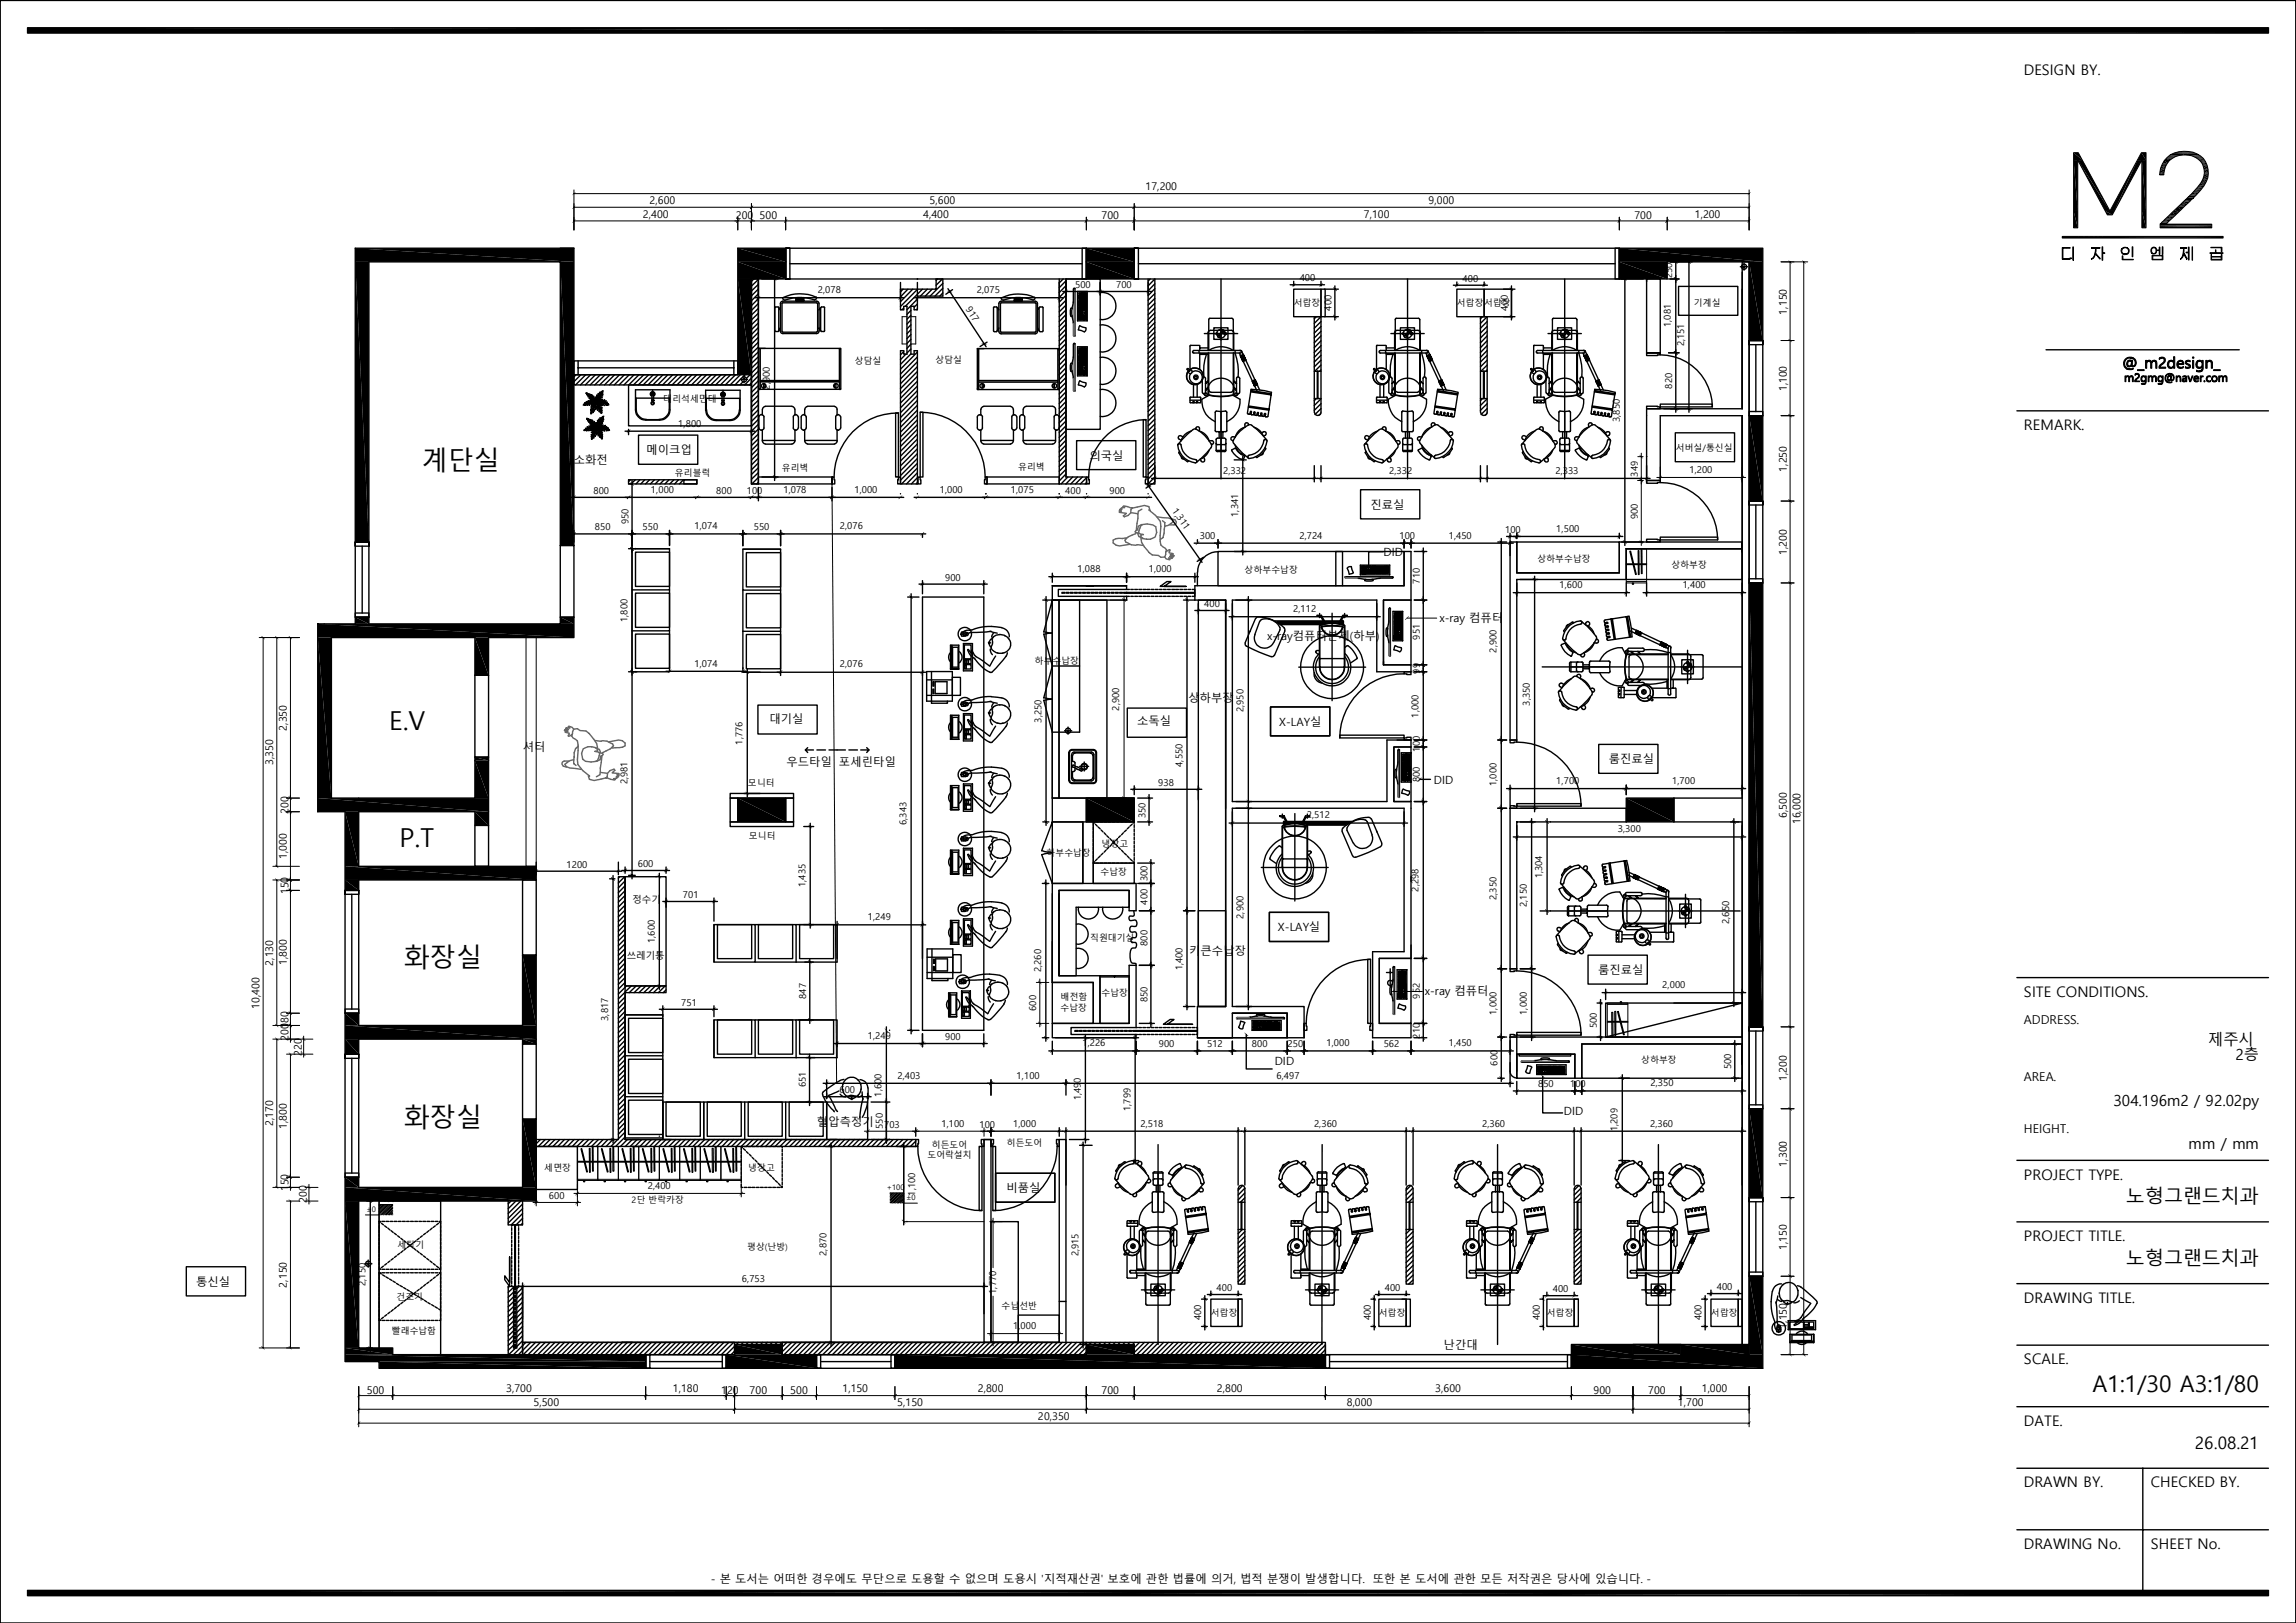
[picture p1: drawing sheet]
<svg xmlns="http://www.w3.org/2000/svg" width="420mm" height="297mm" viewBox="0 0 420 297" stroke-linecap="round" stroke-linejoin="round" font-family="sans-serif">
<defs><g id="words">
<g font-size="4.8">
<text x="77.1" y="85.9">계단실</text>
<text x="71.2" y="133.6">E.V</text>
<text x="73.1" y="155.1">P.T</text>
<text x="73.9" y="176.9">화장실</text>
<text x="73.9" y="206.2">화장실</text>
</g>
<text font-size="4.2" x="382.7" y="254.8">A1:1/30 A3:1/80</text>
<g font-size="3.5">
<text x="388.9" y="220.1">노형그랜드치과</text>
<text x="388.9" y="231.5">노형그랜드치과</text>
</g>
<text font-size="3.1" x="401.5" y="265.1">26.08.21</text>
<g font-size="2.8">
<text x="403.9" y="191.2">제주시</text>
<text x="408.9" y="194">2층</text>
<text x="386.6" y="202.5">304.196m2 / 92.02py</text>
<text x="400.4" y="210.4">mm / mm</text>
</g>
<g font-size="2.7">
<text x="370.2" y="13.7">DESIGN BY.</text>
<text x="370.2" y="78.7">REMARK.</text>
<text x="370.2" y="182.5">SITE CONDITIONS.</text>
<text x="370.2" y="215.9">PROJECT TYPE.</text>
<text x="370.2" y="227.2">PROJECT TITLE.</text>
<text x="370.2" y="238.4">DRAWING TITLE.</text>
<text x="370.2" y="249.7">SCALE.</text>
<text x="370.2" y="260.9">DATE.</text>
<text x="370.2" y="272.2">DRAWN BY.</text>
<text x="393.4" y="272.2">CHECKED BY.</text>
<text x="370.2" y="283.5">DRAWING No.</text>
<text x="393.4" y="283.5">SHEET No.</text>
</g>
<g font-size="2.2">
<text x="370.2" y="187.4">ADDRESS.</text>
<text x="370.2" y="197.7">AREA.</text>
<text x="370.2" y="207.4">HEIGHT.</text>
</g>
<g font-size="2.1">
<text x="118.2" y="83.1">메이크업</text>
<text x="105" y="85">소화전</text>
<text x="199.3" y="84.1">의국실</text>
<text x="250.7" y="93.1">진료실</text>
<text x="253.1" y="101.7">DID</text>
<text x="263.3" y="113.7">x-ray 컴퓨터</text>
<text x="231.8" y="117.1">x-ray컴퓨터본체(하부)</text>
<text x="217.4" y="128.4">상하부장</text>
<text x="95.6" y="137.4">셔터</text>
<text x="140.8" y="132.3">대기실</text>
<text x="208" y="132.8">소독실</text>
<text x="234" y="132.8">X-LAY실</text>
<text x="143.9" y="140.2">우드타일 포세린타일</text>
<text x="262.3" y="143.4">DID</text>
<text x="294.3" y="139.7">룸진료실</text>
<text x="233.8" y="170.4">X-LAY실</text>
<text x="217.5" y="174.8">키큰수납장</text>
<text x="292.3" y="178.3">룸진료실</text>
<text x="260.6" y="182.1">x-ray 컴퓨터</text>
<text x="233.2" y="194.9">DID</text>
<text x="149.4" y="206">혈압측정기</text>
<text x="286" y="204.1">DID</text>
<text x="184.1" y="218.2">비품실</text>
<text x="35.9" y="235.3">통신실</text>
<text x="264.1" y="246.9">난간대</text>
<text x="130" y="289.8">- 본 도서는 어떠한 경우에도 무단으로 도용할 수 없으며 도용시 '지적재산권' 보호에 관한 법률에 의거, 법적 분쟁이 발생합니다.</text>
<text x="251.1" y="289.8">또한 본 도서에 관한 모든 저작권은 당사에 있습니다. -</text>
</g>
<g font-size="1.9">
<text x="209.5" y="34.8">17,200</text>
<text x="117.6" y="39.8">2,400</text>
<text x="118.8" y="37.3">2,600</text>
<text x="134.6" y="40">200</text>
<text x="138.9" y="40">500</text>
<text x="168.9" y="39.8">4,400</text>
<text x="170.1" y="37.3">5,600</text>
<text x="201.5" y="40">700</text>
<text x="249.5" y="39.8">7,100</text>
<text x="261.3" y="37.3">9,000</text>
<text x="299" y="40">700</text>
<text x="310" y="39.8">1,200</text>
<text x="326.9" y="57.6" transform="rotate(-90 326.9 57.6)">1,150</text>
<text x="326.9" y="71.6" transform="rotate(-90 326.9 71.6)">1,100</text>
<text x="326.9" y="86.3" transform="rotate(-90 326.9 86.3)">1,250</text>
<text x="326.9" y="101.6" transform="rotate(-90 326.9 101.6)">1,200</text>
<text x="52.5" y="133.7" transform="rotate(-90 52.5 133.7)">2,350</text>
<text x="50" y="140" transform="rotate(-90 50 140)">3,350</text>
<text x="52.7" y="148.9" transform="rotate(-90 52.7 148.9)">200</text>
<text x="326.9" y="149.7" transform="rotate(-90 326.9 149.7)">6,500</text>
<text x="329.4" y="150.9" transform="rotate(-90 329.4 150.9)">16,000</text>
<text x="52.5" y="157.2" transform="rotate(-90 52.5 157.2)">1,000</text>
<text x="52.7" y="163.7" transform="rotate(-90 52.7 163.7)">150</text>
<text x="50" y="176.7" transform="rotate(-90 50 176.7)">2,130</text>
<text x="52.5" y="176.6" transform="rotate(-90 52.5 176.6)">1,800</text>
<text x="47.5" y="184.7" transform="rotate(-90 47.5 184.7)">10,400</text>
<text x="52.7" y="190.5" transform="rotate(-90 52.7 190.5)">200</text>
<text x="52.7" y="188.2" transform="rotate(-90 52.7 188.2)">180</text>
<text x="55.2" y="193.2" transform="rotate(-90 55.2 193.2)">220</text>
<text x="326.9" y="197.9" transform="rotate(-90 326.9 197.9)">1,200</text>
<text x="50" y="206.1" transform="rotate(-90 50 206.1)">2,170</text>
<text x="52.5" y="206.6" transform="rotate(-90 52.5 206.6)">1,800</text>
<text x="326.9" y="213.5" transform="rotate(-90 326.9 213.5)">1,300</text>
<text x="52.7" y="218" transform="rotate(-90 52.7 218)">150</text>
<text x="56.1" y="220.2" transform="rotate(-90 56.1 220.2)">200</text>
<text x="326.9" y="228.8" transform="rotate(-90 326.9 228.8)">1,150</text>
<text x="52.5" y="235.6" transform="rotate(-90 52.5 235.6)">2,150</text>
<text x="326.9" y="243.2" transform="rotate(-90 326.9 243.2)">1,150</text>
<text x="67.1" y="255.1">500</text>
<text x="92.6" y="254.8">3,700</text>
<text x="97.6" y="257.3">5,500</text>
<text x="123.1" y="254.8">1,180</text>
<text x="131.9" y="255.1">120</text>
<text x="137.1" y="255.1">700</text>
<text x="144.6" y="255.1">500</text>
<text x="154.1" y="254.8">1,150</text>
<text x="164.1" y="257.3">5,150</text>
<text x="178.9" y="254.8">2,800</text>
<text x="201.5" y="255.1">700</text>
<text x="222.6" y="254.8">2,800</text>
<text x="246.3" y="257.3">8,000</text>
<text x="262.6" y="254.8">3,600</text>
<text x="291.5" y="255.1">900</text>
<text x="301.5" y="255.1">700</text>
<text x="306.9" y="257.3">1,700</text>
<text x="311.3" y="254.8">1,000</text>
<text x="189.9" y="259.8">20,350</text>
</g>
<g font-size="1.7">
<text x="149.6" y="53.6">2,078</text>
<text x="178.7" y="53.6">2,075</text>
<text x="196.7" y="52.7">500</text>
<text x="204.2" y="52.7">700</text>
<text x="237.7" y="51.5">400</text>
<text x="267.5" y="51.6">400</text>
<text x="305.9" y="50.9" transform="rotate(-90 305.9 50.9)">250</text>
<text x="176.6" y="56.6" transform="rotate(57 176.6 56.6)">917</text>
<text x="243.5" y="56.9" transform="rotate(-90 243.5 56.9)">400</text>
<text x="275.8" y="56.9" transform="rotate(-90 275.8 56.9)">400</text>
<text x="305.6" y="59.9" transform="rotate(-90 305.6 59.9)">1,081</text>
<text x="308.1" y="63.4" transform="rotate(-90 308.1 63.4)">2,151</text>
<text x="140.8" y="71.3" transform="rotate(-90 140.8 71.3)">2,900</text>
<text x="305.9" y="71.1" transform="rotate(-90 305.9 71.1)">820</text>
<text x="296.3" y="77.3" transform="rotate(-90 296.3 77.3)">3,850</text>
<text x="124.1" y="78.1">1,800</text>
<text x="223.7" y="86.7">2,332</text>
<text x="254.1" y="86.7">2,332</text>
<text x="284.5" y="86.7">2,333</text>
<text x="299.6" y="87.2" transform="rotate(-90 299.6 87.2)">349</text>
<text x="309" y="86.5">1,200</text>
<text x="108.5" y="90.4">800</text>
<text x="115" y="95.9" transform="rotate(-90 115 95.9)">950</text>
<text x="119.1" y="90.2">1,000</text>
<text x="131" y="90.4">800</text>
<text x="136.6" y="90.4">100</text>
<text x="143.3" y="90.2">1,078</text>
<text x="156.3" y="90.2">1,000</text>
<text x="171.9" y="90.2">1,000</text>
<text x="184.9" y="90.2">1,075</text>
<text x="194.9" y="90.4">400</text>
<text x="202.9" y="90.4">900</text>
<text x="214.4" y="93.6" transform="rotate(55 214.4 93.6)">1,311</text>
<text x="226.5" y="94.6" transform="rotate(-90 226.5 94.6)">1,341</text>
<text x="299.6" y="95" transform="rotate(-90 299.6 95)">900</text>
<text x="108.8" y="97.1">850</text>
<text x="117.6" y="97.1">550</text>
<text x="127" y="96.9">1,074</text>
<text x="137.9" y="97.1">550</text>
<text x="153.6" y="96.9">2,076</text>
<text x="219.4" y="98.7">300</text>
<text x="237.7" y="98.6">2,724</text>
<text x="256" y="98.7">100</text>
<text x="265" y="98.6">1,450</text>
<text x="275.3" y="97.5">100</text>
<text x="284.7" y="97.3">1,500</text>
<text x="172.9" y="106.3">900</text>
<text x="197.1" y="104.7">1,088</text>
<text x="210.1" y="104.7">1,000</text>
<text x="259.7" y="106.8" transform="rotate(-90 259.7 106.8)">710</text>
<text x="285.3" y="107.6">1,600</text>
<text x="307.8" y="107.6">1,400</text>
<text x="114.8" y="113.8" transform="rotate(-90 114.8 113.8)">1,800</text>
<text x="220.3" y="111.1">400</text>
<text x="236.6" y="112">2,112</text>
<text x="259.7" y="117.1" transform="rotate(-90 259.7 117.1)">951</text>
<text x="273.7" y="119.4" transform="rotate(-90 273.7 119.4)">2,900</text>
<text x="127" y="122">1,074</text>
<text x="153.6" y="122.1">2,076</text>
<text x="259.7" y="123.3" transform="rotate(-90 259.7 123.3)">99</text>
<text x="204.7" y="130.1" transform="rotate(-90 204.7 130.1)">2,900</text>
<text x="227.5" y="130.3" transform="rotate(-90 227.5 130.3)">2,950</text>
<text x="259.5" y="131.3" transform="rotate(-90 259.5 131.3)">1,000</text>
<text x="279.8" y="129.1" transform="rotate(-90 279.8 129.1)">3,350</text>
<text x="135.8" y="136.3" transform="rotate(-90 135.8 136.3)">1,776</text>
<text x="190.5" y="132.3" transform="rotate(-90 190.5 132.3)">3,250</text>
<text x="259.7" y="137.5" transform="rotate(-90 259.7 137.5)">100</text>
<text x="114.8" y="143.6" transform="rotate(-90 114.8 143.6)">2,981</text>
<text x="211.9" y="143.8">938</text>
<text x="216.3" y="140.3" transform="rotate(-90 216.3 140.3)">4,550</text>
<text x="259.7" y="143.1" transform="rotate(-90 259.7 143.1)">800</text>
<text x="273.7" y="143.9" transform="rotate(-90 273.7 143.9)">1,000</text>
<text x="284.7" y="143.5">1,700</text>
<text x="305.9" y="143.5">1,700</text>
<text x="209.5" y="149.7" transform="rotate(-90 209.5 149.7)">350</text>
<text x="239.1" y="149.7">2,512</text>
<text x="165.8" y="151" transform="rotate(-90 165.8 151)">6,343</text>
<text x="295.9" y="152.3">3,300</text>
<text x="103.6" y="158.8">1200</text>
<text x="116.7" y="158.6">600</text>
<text x="209.9" y="161.3" transform="rotate(-90 209.9 161.3)">300</text>
<text x="282.1" y="160.7" transform="rotate(-90 282.1 160.7)">1,304</text>
<text x="115.7" y="165.3">정수기</text>
<text x="124.9" y="164.3">701</text>
<text x="147.4" y="162.4" transform="rotate(-90 147.4 162.4)">1,435</text>
<text x="209.9" y="165.6" transform="rotate(-90 209.9 165.6)">400</text>
<text x="259.5" y="163.2" transform="rotate(-90 259.5 163.2)">2,298</text>
<text x="273.7" y="164.7" transform="rotate(-90 273.7 164.7)">2,350</text>
<text x="279.3" y="166" transform="rotate(-90 279.3 166)">2,150</text>
<text x="119.8" y="172.6" transform="rotate(-90 119.8 172.6)">1,600</text>
<text x="158.7" y="168.4">1,249</text>
<text x="209.9" y="173.1" transform="rotate(-90 209.9 173.1)">800</text>
<text x="227.5" y="168.2" transform="rotate(-90 227.5 168.2)">2,900</text>
<text x="316.3" y="169.1" transform="rotate(-90 316.3 169.1)">2,650</text>
<text x="114.6" y="175.6">쓰레기통</text>
<text x="190.5" y="177.9" transform="rotate(-90 190.5 177.9)">2,260</text>
<text x="216.3" y="177.6" transform="rotate(-90 216.3 177.6)">1,400</text>
<text x="124.6" y="184.1">751</text>
<text x="147.5" y="182.8" transform="rotate(-90 147.5 182.8)">847</text>
<text x="189.6" y="185" transform="rotate(-90 189.6 185)">600</text>
<text x="209.9" y="183.4" transform="rotate(-90 209.9 183.4)">850</text>
<text x="259.7" y="182.8" transform="rotate(-90 259.7 182.8)">952</text>
<text x="273.7" y="185.7" transform="rotate(-90 273.7 185.7)">1,000</text>
<text x="279.3" y="185.7" transform="rotate(-90 279.3 185.7)">1,000</text>
<text x="304.1" y="180.8">2,000</text>
<text x="111.2" y="186.8" transform="rotate(-90 111.2 186.8)">3,817</text>
<text x="158.7" y="190.1">1,249</text>
<text x="172.9" y="190.3">900</text>
<text x="198" y="191.5">1,226</text>
<text x="212" y="191.7">900</text>
<text x="220.8" y="191.7">512</text>
<text x="229" y="191.7">800</text>
<text x="235.5" y="191.7">250</text>
<text x="242.6" y="191.5">1,000</text>
<text x="253.1" y="191.7">562</text>
<text x="259.7" y="190.1" transform="rotate(-90 259.7 190.1)">210</text>
<text x="265" y="191.5">1,450</text>
<text x="292.1" y="188.1" transform="rotate(-90 292.1 188.1)">500</text>
<text x="164.2" y="197.4">2,403</text>
<text x="186" y="197.4">1,100</text>
<text x="233.5" y="197.4">6,497</text>
<text x="273.9" y="195" transform="rotate(-90 273.9 195)">600</text>
<text x="316.7" y="195.6" transform="rotate(-90 316.7 195.6)">500</text>
<text x="147.4" y="198.9" transform="rotate(-90 147.4 198.9)">651</text>
<text x="153.5" y="200.1">600</text>
<text x="161.2" y="200.7" transform="rotate(-90 161.2 200.7)">1,600</text>
<text x="197.7" y="201.4" transform="rotate(-90 197.7 201.4)">1,490</text>
<text x="206.8" y="203.3" transform="rotate(-90 206.8 203.3)">1,799</text>
<text x="281.3" y="199">850</text>
<text x="287.2" y="199">100</text>
<text x="301.9" y="198.8">2,350</text>
<text x="161.5" y="206.6" transform="rotate(-90 161.5 206.6)">550</text>
<text x="161.7" y="206.4">703</text>
<text x="172.2" y="206.2">1,100</text>
<text x="179.2" y="206.4">100</text>
<text x="185.3" y="206.2">1,000</text>
<text x="208.6" y="206.2">2,518</text>
<text x="240.4" y="206.2">2,360</text>
<text x="271.1" y="206.2">2,360</text>
<text x="295.9" y="207" transform="rotate(-90 295.9 207)">1,209</text>
<text x="301.8" y="206.2">2,360</text>
<text x="100.4" y="219.4">600</text>
<text x="118.5" y="217.6">2,400</text>
<text x="167.4" y="218.8" transform="rotate(-90 167.4 218.8)">1,100</text>
<text x="151.2" y="229.8" transform="rotate(-90 151.2 229.8)">2,870</text>
<text x="197.3" y="229.9" transform="rotate(-90 197.3 229.9)">2,915</text>
<text x="66.8" y="235.3" transform="rotate(-90 66.8 235.3)">2,150</text>
<text x="135.7" y="234.6">6,753</text>
<text x="182.2" y="236.8" transform="rotate(-90 182.2 236.8)">1,770</text>
<text x="222.5" y="236.3">400</text>
<text x="253.3" y="236.2">400</text>
<text x="284" y="236.5">400</text>
<text x="314" y="236.1">400</text>
<text x="185.3" y="243.2">1,000</text>
<text x="219.7" y="241.6" transform="rotate(-90 219.7 241.6)">400</text>
<text x="250.7" y="241.6" transform="rotate(-90 250.7 241.6)">400</text>
<text x="281.7" y="241.6" transform="rotate(-90 281.7 241.6)">400</text>
<text x="311.3" y="241.6" transform="rotate(-90 311.3 241.6)">400</text>
</g>
<g font-size="1.6">
<text x="236.6" y="56">서랍장</text>
<text x="266.5" y="56">서랍장서랍장</text>
<text x="309.8" y="56">기계실</text>
<text x="156.3" y="66.6">상담실</text>
<text x="171.1" y="66.5">상담실</text>
<text x="121.3" y="73.5">대리석세면대</text>
<text x="306.5" y="82.5">서버실/통신실</text>
<text x="123.4" y="87.1">유리블럭</text>
<text x="143" y="86.2">유리벽</text>
<text x="186.2" y="86.1">유리벽</text>
<text x="227.7" y="104.8">상하부수납장</text>
<text x="281.2" y="102.8">상하부수납장</text>
<text x="305.7" y="104">상하부장</text>
<text x="189.3" y="121.5">하부수납장</text>
<text x="136.8" y="143.9">모니터</text>
<text x="137" y="153.6">모니터</text>
<text x="201.5" y="154.9">냉장고</text>
<text x="191.4" y="156.6">하부수납장</text>
<text x="201.3" y="160.1">수납장</text>
<text x="199.4" y="172.2">직원대기실</text>
<text x="194" y="185">수납장</text>
<text x="194" y="183">배전함</text>
<text x="201.5" y="182.3">수납장</text>
<text x="300.2" y="194.6">상하부장</text>
<text x="184.2" y="209.8">히든도어</text>
<text x="99.6" y="214.3">세면장</text>
<text x="136.9" y="214.3">냉장고</text>
<text x="169.6" y="212">도어락설치</text>
<text x="170.4" y="210.1">히든도어</text>
<text x="115.5" y="220.2">2단 반락카장</text>
<text x="72.7" y="228.5">세탁기</text>
<text x="136.7" y="228.8">평상(난방)</text>
<text x="72.5" y="237.8">건조기</text>
<text x="183.2" y="239.6">수납선반</text>
<text x="71.7" y="244.1">빨래수납함</text>
<text x="221.5" y="240.8">서랍장</text>
<text x="252.2" y="240.8">서랍장</text>
<text x="283" y="240.8">서랍장</text>
<text x="313" y="240.8">서랍장</text>
</g>
<g font-size="1.4">
<text x="67.1" y="221.8">±0</text>
<text x="69" y="220">+100</text>
<text x="162.2" y="217.8">+100</text>
<text x="165.7" y="219.7">±0</text>
</g>
</g></defs>
<g fill="none" stroke="#000" stroke-width=".25">
<path d="M0 .1h419.9v296.9h-419.9zM5 5.1h410v1h-410zM65 45.4h40v54.4h-2.5v-51.9h-35v51.3h-2.5zM102.5 45.4h2.5M137.5 51.1h1.2v37.5h-1.2zM137.9 51.1l-.4 .4M138.1 54.5h27.2M138.7 51.1v37.5M138.7 51.1l-1.2 1.3M138.7 52l-1.2 1.3M138.7 52.9l-1.2 1.2M138.7 53.8l-1.2 1.2"/>
<path d="M138.7 54.7l-1.2 1.2M138.7 55.5l-1.2 1.3M138.7 56.4l-1.2 1.3M138.7 57.3l-1.2 1.2M138.7 58.2l-1.2 1.2M138.7 59.1l-1.2 1.2M138.7 59.9l-1.2 1.3M141.7 50.4v37.5M141.7 56.3v4.2M142.5 56.3v4.2M142.7 56.7v3.3M143.7 45.4h.8v5.7h-.8v-5.7h55v5.7h-55z"/>
<path d="M144.5 48.3h53.5M145.6 54.4v.7h-2.4l-.3 .1-.2 .3v1.2l-.3-.5h-.5l-.1 .1M145.6 55.1h1.4M145.6 55h1.4M145.6 54.8h1.4M145.6 54.6h1.4M147 54.4v.7l2.6 .1 .2 .3v1.2l.3-.4M149 54.9a7.9 7.9 0 0 0-5.4 0M149.3 54.4a6.9 6.9 0 0 0-6.1 .2l.1 .3h.3M149.3 54.4v.3l-.3 .2M149.5 55.5l-.1-.1h-6.3l-.1 5.3h.2M149.6 55.5v5.1"/>
<path d="M149.8 56.7v3.3M150.1 56.3v4.2M150.2 56.3v-.1l.6 .1v4.3l-.6 .1v-.2M164.7 51.7v5h.6v-.7h.6v8.8h-.6v-.6h-.6v24.4h3.1v-24.4h-.6v.6h-.6v-8.8h.6v.7h.6v-5M164.7 52.9h6.5v-1.8h1.3v3.1h-4.7M165.2 52.9l-.5 .5M165.3 56.4l-.3 .3M166.1 52.9l-1.4 1.4M166.6 56.8l-.7 .7M166.6 57.7l-.7 .7M166.6 58.5l-.7 .8M166.6 59.4l-.7 .8"/>
<path d="M167 52.9l-2.3 2.3M167.2 54.5h27.2M167.8 54.7l-1.9 2M167.8 55.6l-.6 .6M167.8 56.5l-.2 .2M167.8 51.1h.1M167.8 51v.1M167.9 52.9l-3.2 3.2M168.7 52.9l-3.1 3.1M169.6 52.9l-1.2 1.3M170.5 52.9l-1.3 1.3M171.5 51.1l-.3 .2"/>
<path d="M172.4 51.1l-1.2 1.1M172.5 51.9l-2.4 2.3M172.5 52.7l-1.5 1.5M172.5 53.6l-.6 .6M173.4 52.8l7 10.7M174.2 53l-1.2 .8M182.4 56.3v4.2M182.7 56.7v3.3M183.1 54.5l.1 .3 .4 .1M185.5 55.1h1.5M185.5 55h1.5M185.5 54.8h1.5"/>
<path d="M185.5 54.7h1.5M185.5 54.5v.6h-2.4l-.3 .1-.1 .3v1.2l-.4-.5-.6 .1v4.3l.2 .1h.4l.4-.7 .1 .8 .3 .3h6.3l.3-.3 .1-.8 .3 .5M185.5 54.5l-2 .4M185.5 54.5a10.3 10.3 0 0 1 3.6 .4l.2-.4a7 7 0 0 0-6.2 0M187 54.4v.7l2.5 .1 .3 .3v1.2l.3-.4M189.5 55.5l-.1-.1h-6.3l-.1 5.3 6.4 .1 .1-.1M189.5 55.5v5.2M189.8 56.7v3.3M190.1 56.3v4.2M190.1 56.3l.1-.1 .6 .1v4.3l-.6 .1-.1-.2M193.8 51.1v37.5M194.4 53.3h16.3"/>
<path d="M194.5 51.1l-.7 .7M195 51.4l-1.2 1.3M195 52.3l-1.2 1.3M195 53.2l-1.2 1.2M195 54.1l-1.2 1.2M195 54.9l-1.2 1.3M195 55.8l-1.2 1.3M195 56.7l-1.2 1.3M195 57.6l-1.2 1.2M195 58.5l-1.2 1.2M195 59.4l-1.2 1.2M195 51.1h6.3v27.5h-6.3z"/>
<path d="M195 51.1v36.2h3.8v1.3h-3.8M195.9 56.4v1.5M195.9 57.9l.1 .1 .1-.2 .2 1.4M195.9 56.4h.2M196.1 56.5v1.3M196.3 52.9a8.9 8.9 0 0 1-.2 3.6M196.5 52.8l-.1 .1M196.5 52.8h.1v8.7M196.5 52.7v.1M197.1 53.3v5.4h1.8v-5.4M197.4 54h.2v.4h-.2h.2v.3h-.2zM197.4 56.6h.2"/>
<path d="M197.4 56.9h.2v.2h-.2zM197.4 57.4h.2v.1h-.2zM197.4 57.7h.2v.8h-.2zM197.4 55.2h.2zM197.4 55.4h.2zM197.4 56.4h.2zM197.4 57.2h.2v.1h-.2zM197.4 54.2h.2zM197.4 54.7h.2v.2h-.2zM197.4 55h.2v.8h-.2zM197.4 56h.2v.2h-.2h.2v.6h-.2zM197.4 53.6h.2v.2h-.2z"/>
<path d="M197.4 55.6h.2M197.4 55.7h.2M197.5 59.6l1.1 .4M197.5 59.6l-.2 .7M197.7 57.2h.4v.1h-.4M197.7 57.1h.4v-.2h-.4v.6h.4v-.1h-.4M197.7 55.1h.2M197.7 54.2v1.5h.2M197.7 55.5h.2M197.7 57.8h.8M197.7 55.3h.2M197.7 56h.2z"/>
<path d="M197.7 56.4h.2zM197.7 58.3h.2zM197.7 54h.2zM197.7 54.4h.2zM197.7 58h1v-.3h-.2v.6h.2v-.2h-.2M197.7 54.7h.2M197.7 54.9h.2M197.9 55.8h.2M197.9 55.9h.2M197.9 55.6h.2M197.9 55.7h.2M197.9 54.8h.2v.2h-.2h.2v.2h-.2h.2"/>
<path d="M197.9 54.7h.2M197.9 53.9h.2v-.3v.4M197.9 53.9h.2v2.6h-.2M197.9 56.1h.2M197.9 56h.2M197.9 56.3h.2M197.9 54.4h.2M197.9 54.1h.2M197.9 54.3h.2M197.9 54.5h.2M197.9 54.6h.2M197.9 58.3v.2z"/>
<path d="M197.9 55.4h.2zM197.9 57.4v.1zM197.9 56.9v.2zM197.9 57.2v.1zM197.9 57.7v.1zM197.9 58.1v.2zM197.9 53.6h-.2v.2h.2M197.9 53.6h.4v.8h-.2h.2v.3h-.2M197.9 53.8h-.2v.4M197.9 56.6h-.2v.2h.2M197.9 53.6v3.2M197.9 54.2h-.2"/>
<path d="M197.9 55.8h-.2v.4h.2h-.2v.4h.2M198 45.4h.7v5.7h-.7zM198.1 55.5h.2v.7h-.2h.2v.6h-.4M198.1 55.8h.2M198.1 55.7h.2M198.1 54.2h.2M198.1 57.9v.1zM198.1 56h.2zM198.1 56.4h.2zM198.1 58.1v.2zM198.1 54h.2zM198.1 56.4v.4v-.3h-.2"/>
<path d="M198.1 54.7h.2v.2h-.2M198.1 55.3h.2v.2h-.2M198.1 55.1h.2M198.1 54.9h.2v.4h-.2M198.3 58v-.3h-.2v.1v-.1h-.4v.8h.6v-.2h-.4h.4v-.2h-.6M198.3 57.8h-.4v.2M198.3 58v-.3h.2v.3M198.3 53.6h.2v.5h-.2zM198.3 55.2h.2zM198.3 55.4h.2zM198.3 58.1v.2h.4v.2h-.4v-.2h.2v-.2zM198.3 54.1h.2v.2h-.2z"/>
<path d="M198.3 56.1h.2M198.3 56h.2M198.3 56.3h.2M198.5 55.9h-.2v.9h.4v-.6M198.5 55.7h-.2v.1h.2M198.5 54.6h-.2v.1h.2M198.5 54.8h-.2v.2h.2h-.2v.6h.2M198.5 54.5h-.2v-.1h.2v2.4M198.5 57.4h.2M198.5 57.2h.2M198.5 57.1h.2M198.5 56.9h.2v.6h-.2z"/>
<path d="M198.5 56.2h.2M198.5 54.2h.2zM198.5 56.5h.2M198.7 57.3h-.4v-.1h.2v.1M198.7 53.9h-.2v-.3h.2v2.4h-.2h.2v.2M198.7 53.9h-.2v2.9M198.7 45.4h8.8v5.7h-8.8zM201.3 53.6a2.49 2.49 0 0 1 2.8 2.4 2.49 2.49 0 0 1-2.8 2.5M201.3 59.5a2.49 2.49 0 0 1 2.8 2.4 2.49 2.49 0 0 1-2.8 2.5M201.3 51.7v2.3M207.5 45.4h.7v5.7h-.7v-5.7h88.7v5.7h-88.7zM208.2 48.3h87.2"/>
<path d="M210 52.3l1.2-1.2v37.5h-1.2M210 51.1v37.5M210.4 51.1l-.4 .3M211.2 51.9l-1.2 1.3M211.2 52.8l-1.2 1.3M211.2 53.7l-1.2 1.2M211.2 54.6l-1.2 1.2M211.2 55.5l-1.2 1.2M211.2 56.4l-1.2 1.2M211.2 57.2l-1.2 1.3M211.2 58.1l-1.2 1.3M211.2 59l-1.2 1.3"/>
<path d="M211.2 59.9l-1.2 1.3M221.1 58.3h4.3l.2 .1v5.7a4 4 0 0 0-4.5 0zM222 60h2.6v2.1h-2.6zM223.4 51.1v36.5M236 52.1h6.3M236.6 52.9h5v5.1h-5zM236.6 51.5v.8M240.8 58l-.4 .3M241.6 58l-1.2 1.2M241.6 58.8l-1.2 1.3M241.6 59.7l-1.2 1.3M241.6 52.9h.8v5.1h-.8z"/>
<path d="M241.6 51.5v.8M242.3 52.9h2.5M242.3 58h2.5M244.2 52.3v6.2M255.3 58.3h4.2l.2 .1v5.7a4 4 0 0 0-4.5 0zM256.2 60h2.5v2.1h-2.5zM257.5 51.1v36.5M265.9 52.2h6.2M266.5 52.9h5v5.1h-5zM266.5 51.6v.7M271.2 58l-.4 .3M271.5 52.9h5v5.1h-5z"/>
<path d="M271.5 51.6v.7M272 58l-1.2 1.2M272 58.8l-1.2 1.3M272 59.7l-1.2 1.3M275 52.9h2.1M275 58h2.1M276.5 52.3v6.2M284 58.3h4.2l.2 .1 .1 5.7a4 4 0 0 0-4.5 0zM284.9 60h2.6v2.1h-2.6zM286.2 51.1v36.5M295.4 45.4h.8v5.7h-.8zM297.2 50.4v49.4"/>
<path d="M300.6 51.1h-4.4M301.2 51.1v.5M301.2 51.1h2.5v13.5h-2.5v.5h2v-.2h.5v-.3h-2.5zM302.5 50.2h.1M305 47.9v3.2zM305 47.9h15v14.4h2.5v-16.9h-26.3v5.7h8.8M305.2 51.1h1.9M305.6 47.9h3.9M306.5 47.3v4.4M306.5 50.4v25M307 52.4h10.9v5.3h-10.9zM308.9 47.3v28.1"/>
<path d="M318.3 48.8h1.4M318.7 49.8v25M319 48.1v1.3M105 66h30v2.6h-30zM105 68.6h32.5v1.8h-32.5zM105.4 68.6l-.4 .4M105.7 66v2.6M105.7 67.3h28.5M106.3 68.6l-1.3 1.3M107.1 73.9l-.3 .1h.1M107.1 74l-.3 .1M107.1 68.6l-1.8 1.8"/>
<path d="M107.2 71.9l.2 .2 .2 .1M107.2 71.9a6.4 6.4 0 0 1 2.9 3.7M107.2 78.6l-.3 .1h.1M107.2 78.6l-.3 .2M107.4 76.5a6.4 6.4 0 0 1 2.8 3.8M107.4 76.6v.1l.2 .1h-.2l.3 .1M107.4 73.8l-.3 .4 .1-.3M107.5 72.1l-.1-.1 .2 .1M107.5 73.7h-.5l.3 .1M107.5 78.5l-.2 .3 .1-.2M107.6 76.8l-.1-.2 .2 .2M107.7 78.4h-.6l.3 .1"/>
<path d="M107.7 73.7l-.5-.2 .8 .2M107.8 73.7l-.3 .5 .1-.5M107.9 72.4l-.2-.3v.2h-.3l.5 .1M107.9 78.4l-.3 .4 .1-.4M107.9 73.7l-.1 .5 .3-.5M108 72.5v-.3l.1 .4M108 77l-.1-.2v.2h-.4l.5 .1M108 68.6l-1.8 1.8M108.1 72.6h-.5l.6 .1M108.1 77.8l.7 .4-.2 .5 .1-.5zM108.1 78.3l-.7-.2 .5 .3M108.1 77.2v-.4l.1 .5"/>
<path d="M108.2 77.2l-.5 .1h.6M108.2 75.3l-.1 .2 .1 .2v-.1M108.2 78.3l-.3 .5 .2-.4M108.3 75.3v.3l-.1-.2M108.3 72.7l-.1-.4 .2 .5-.6 .1h.7M108.3 73.6l-.1 .5 .3-.5-.9-.3 .6 .3M108.3 78.3l-.6-.3 .9 .2-.4 .6 .2-.5M108.3 80l-.1 .1h.1l-.1 .3v-.2M108.4 79.9v.4l-.1-.2M108.4 74.9l-.4 .3 .3-.1M108.4 77.4v-.5l.1 .6-.6 .1h.8M108.5 74.9v.6l-.1-.4"/>
<path d="M108.5 74.7l.3 .5-.2-.7-.6 .4 .5-.1M108.5 72.9l.1-.4 .1 .6M108.5 79.6l-.4 .3 .3-.1M108.5 79.5l.1 .6-.1-.3M108.6 73.1l-.6 .1h.8M108.6 79.4l.3 .5-.2-.7-.6 .4 .5-.2M108.6 77.6l.1-.5 .1 .7M108.7 73.5l-.7-.3 .6 .4-.1 .5 .2-.5M108.7 74.2l-.6 .3 .5-.1M108.8 74.2l.2 .7-.3-.6M108.8 77.7l-.7 .1 .7 .1M108.8 73.2l.1-.4 .1 .6"/>
<path d="M108.8 79l.3 .6-.3-.7-.6 .3 .6-.2M108.8 73.4h-.5l.8 .1M108.8 73.5l-.4-.4 .6 .4M108.9 73.9l-.7 .3 .6-.2M108.9 73.9l.2 .6-.3-.4M108.9 77.9l.1-.5 .1 .7M108.9 78.2l-.4-.4 .6 .4M108.9 73.7l.4 .4-.3-.5 .9 .1h-.8M108.9 68.6l-1.8 1.8M109 72.7l.1 .7 .6-.1-.7 .2zM109 78l-.6 .1 .7 .1M109 78.5l-.8 .4 .7-.2"/>
<path d="M109 78.6l.3 .6-.4-.5M109 73.5l-.2 .5v-.5M109.1 78.4l.2 .4-.2-.5h.8l-.6 .1M109.1 77.3l.2 .7h.5l-.7 .2zM109.1 73.6l.5 .5-.3-.6 .6 .6-.3-.5M109.1 78.2l-.3 .5 .2-.5M109.2 78.2l.5 .5-.3-.5 .6 .5-.3-.4M109.2 73.9l.7 .1h-.5M109.2 74l-.3 .1M109.3 74.1l-.2 .7 .3-.6M109.3 73l-.1-.7v.9M109.3 78.5l.8 .1-.6 .1"/>
<path d="M109.3 78.7h-.2M109.4 73.1l.5-.1-.6 .2M109.4 74.1l.6 .1-.5 .1M109.4 73.5l.5-.4-.6 .4 .4-.4-.5 .4M109.4 77.6l-.1-.7v1M109.5 78.7l-.3 .8 .4-.6M109.5 77.7h.5l-.7 .2M109.5 72.8l.7-.1-.8 .2M109.6 72.7l-.2-.7v.8M109.6 78.8l.6 .1h-.6M109.6 78.2l.4-.5-.6 .5 .4-.4-.5 .4M109.6 74.5l-.3 .6 .2-.8 .6 .2h-.5"/>
<path d="M109.6 73.5l.6-.4-.5 .5M109.6 77.4h.6l-.6 .2M109.6 79l-.2 .8 .3-.6M109.6 74.6v.8l.1-.6M109.6 77.3v-.6l-.1 .8M109.6 79.1l.6 .1h-.5M109.7 74.7l.5 .1h-.5M109.7 78.2l.6-.4-.5 .4M109.8 75.1v.4l.1-.4M109.8 72.3l-.1-.5-.1 .7 .6-.1-.6 .2M109.8 79.2l-.1 .8 .1-.5h.4l-.4-.2M109.8 75l.4 .2-.3-.1"/>
<path d="M109.8 68.6l-1.8 1.8M109.9 73.6l.3 .6-.1-.5M109.9 72.2l.4-.1-.5 .2M109.9 73.6l.7-.4-.6 .4M109.9 79.7v.4l.1-.3M109.9 77l-.1-.5v.6h.5l-.6 .2M109.9 72v-.3v.5M109.9 79.6l.3 .2h-.3M109.9 78.2l.4 .6-.1-.5M110 75.3l.1 .1h-.1v.2l-.1-.2M110 71.9h.3l-.3 .2M110 76.8h.4l-.5 .2"/>
<path d="M110 78.2l.7-.3-.6 .4M110.1 80l.1 .1h-.1v.2l-.1-.2M110.1 76.7l-.1-.3v.4M110.1 71.8l.1-.3-.2 .4M110.2 76.6l.2-.1-.3 .2M110.2 71.7l-.1 .1M110.2 76.4l.1-.2-.1 .3M110.2 73.6l.7-.2-.6 .3 .2 .5-.3-.5M110.3 76.3l-.1 .2M110.3 71.5l-1.2 2-1 2.2M110.3 78.3l.7-.2-.6 .3 .2 .5-.3-.6M110.4 76.2l-1.2 2-1 2.2"/>
<path d="M110.5 73.7l.6-.1-.5 .2M110.6 73.7l.3 .5-.2-.4 .5 .1h-.3l.4 .1h-.1l.1 .1-.4-.2M110.6 78.4l.6-.1-.5 .1M110.7 78.4l.3 .4-.1-.3h.4l-.3 .1h.4l-.1 .1 .1 .1-.2-.1v.1l-.2-.3M110.7 68.6l-1.9 1.8M111.4 74.1a5.1 5.1 0 0 0-4.7 0M111.5 78.7a5.1 5.1 0 0 0-4.7 .1M111.6 68.6l-1.9 1.8M112.4 68.6l-1.8 1.8M113.3 68.6l-1.8 1.8M114.2 68.6l-1.8 1.8M114.3 78.9h23.8"/>
<path d="M115 70.4h22.5v7.5h-22.5zM115 78.6v.9M115.1 68.6l-1.9 1.8M116 68.6l-1.9 1.8M116.2 71.3h6.4v3.7a1.88 1.88 0 0 1-1.9 1.9h-2.6a1.88 1.88 0 0 1-1.9-1.9zM116.8 79.6h10.8v5.4h-10.8zM116.9 68.6l-1.9 1.8M117.8 68.6l-1.9 1.8M118.2 76.8h2.4M118.2 76.8a1.88 1.88 0 0 1-1.8-1.9v-2h6v2a1.88 1.88 0 0 1-1.8 1.9M118.7 68.6l-1.9 1.8M119.2 72.5a.42 .42 0 0 1-.2-.7 .42 .42 0 0 1 .7 0 .42 .42 0 0 1-.2 .7"/>
<path d="M119.3 72.3a.29 .29 0 0 1-.1-.4 .29 .29 0 0 1 .4 0l-.1 .4M119.3 72.3l-.1-.3 .2-.1 .2 .1-.1 .3M119.3 72.4a.33 .33 0 0 1-.2-.5 .33 .33 0 0 1 .5 0 .33 .33 0 0 1-.1 .5M119.4 71.3v.8M119.5 72.1l-.1-.1-.1 .1v1.1M119.5 68.6l-1.9 1.8M119.5 73.2l-.3 .1h.4h-.4M119.5 72.1v1.2M120.4 68.6l-1.9 1.8M121.3 68.6l-1.9 1.8M122.2 68.6l-1.9 1.8M123.1 68.6l-1.9 1.8"/>
<path d="M124 68.6l-1.9 1.8M124.8 68.6l-1.9 1.8M125.7 68.6l-1.9 1.8M126.6 68.6l-1.9 1.8M127.5 68.6l-1.9 1.8M128.4 68.6l-1.9 1.8M129.1 75.1a1.88 1.88 0 0 0 1.9 1.9h2.5a1.88 1.88 0 0 0 1.9-1.9v-3.7h-6.3v3.7M129.2 75v-2.1h6.1v2.1M129.2 75a1.88 1.88 0 0 0 1.9 1.8h2.3a1.88 1.88 0 0 0 1.9-1.8M129.2 68.6l-1.8 1.8M130.1 68.6l-1.8 1.8M131 68.6l-1.8 1.8"/>
<path d="M131.9 68.6l-1.9 1.8M132.1 72.6a.42 .42 0 0 1-.2-.7 .42 .42 0 0 1 .7 0 .42 .42 0 0 1-.2 .7M132.1 73.3v.1h.3v-.1M132.1 73.3h.3M132.1 72.2v1.1M132.1 73.4h.3M132.1 72.4a.29 .29 0 0 1-.1-.4 .29 .29 0 0 1 .5 0l-.1 .4M132.1 72.2l.1-.1 .2 .1M132.1 72.3l-.1-.2 .2-.1 .3 .1-.1 .2M132.1 72.5a.33 .33 0 0 1-.1-.5 .33 .33 0 0 1 .5 0 .33 .33 0 0 1-.1 .5M132.2 71.4v.8M132.4 72.2v1.1"/>
<path d="M132.8 68.6l-1.9 1.8M133.6 68.6l-1.8 1.8M134.2 66v2.6M134.5 68.6l-1.8 1.8M135 68.6v-23.2h8.7v5.7h-6.2v37.5h14.7v-1.3h.4l.1 1.3h-.5v-1.3h-13.5M135.4 69.4h1.3M135.4 68.6l-1.8 1.8M135.6 69.2l-1.1 1.2M135.9 69.9l-.6 .5M136.1 68.7v1.4M136.3 68.6l-.4 .4M137.2 68.6l-.7 .7"/>
<path d="M138.7 67.9l-2.5 2.5M138.7 68.8l-1.6 1.6M138.7 69.7l-1.2 1.3M138.7 70.6l-1.2 1.2M138.7 71.5l-1.2 1.2M138.7 72.3l-1.2 1.3M138.7 73.2l-1.2 1.3M138.7 74.1l-1.2 1.3M138.7 75l-1.2 1.2M138.7 75.9l-1.2 1.2M138.7 76.8l-1.2 1.2M138.7 77.6l-1.2 1.3"/>
<path d="M138.7 78.5l-1.2 1.3M138.7 79.4l-1.2 1.2M138.7 60.8l-1.2 1.3M138.7 61.7l-1.2 1.3M138.7 62.6l-1.2 1.3M138.7 63.5l-1.2 1.2M138.7 64.4l-1.2 1.2M138.7 65.3l-1.2 1.2M138.7 66.2l-1.2 1.2M138.7 67l-1.2 1.3M138.8 63.8h15v7.4h-15zM138.8 71.2h.1"/>
<path d="M138.8 63.8h1.2M138.9 71.3h.1M139.1 63.8l-.1 7.4M139.1 69.9h14.4M139.1 69.6h14.4M139.2 75.9l-.4 .4v2l.4 .4M139.2 75.9h.2M139.2 78.7h.2M139.4 75.9h.1M139.4 78.7h.1M139.4 75.9l.3 .3v2.2l-.3 .3M139.4 74.9v1"/>
<path d="M139.4 78.7v2M139.5 74.9v-.2l.5-.4 4.9 .1h.2l.3 .5M139.7 70.3l.3 .1a.32 .32 0 0 1-.3 .5zM141.8 60.5l.1 .2h.5l.3-.7 .1 .8 .4 .2h6.2l.4-.2v-.8l.3 .5M143.2 60.8h6.2M145.4 78.7h.1M145.4 75.9h.1M145.4 75.9l-.3 .3v2.2l.3 .3M145.4 74.9v1M145.4 78.7v2M145.5 75.9h.1M145.5 78.7h.1"/>
<path d="M145.6 75.9l.4 .4M146 78.3l-.4 .4M146 76.3v2M146.9 75.9l-.3 .4v2l.3 .4M146.9 75.9h.2M146.9 78.7h.2M147.1 75.9l.3 .4M147.2 74.9v1M147.2 78.7v2M147.2 74.9l.1-.2 .4-.4 4.9 .1 .5 .3v1.2M147.4 78.3l-.3 .4M147.5 76.3v2"/>
<path d="M149.5 60.6l-.1 .1M152.7 70.4l.2-.1v.6a.32 .32 0 0 1-.2-.5zM153.1 78.7v2.2l-.5 .3M153.2 75.9l-.3 .3v2.2l.3 .3M153.2 75.9h.2M153.2 78.7h.2M153.4 75.9l.4 .4M153.6 71.3h.1M153.8 78.3l-.4 .4M153.8 63.9h-.3l.1 7.3M153.8 71.2h-.1M153.8 76.3v2"/>
<path d="M163.8 75.6h.5v11.7h-.5zM164.3 75.6a11.7 11.7 0 0 0-11.7 11.7M165.3 64.3l-.6 .6M165.7 64.8l-1 1M166.6 60.3l-.7 .8M166.6 61.2l-.7 .8M166.6 62.1l-.7 .8M166.6 63l-.7 .8M166.6 63.9l-.7 .7M166.6 64.8l-1.9 1.9M167.8 64.4l-3.1 3.2M167.8 65.3l-3.1 3.2"/>
<path d="M167.8 66.2l-3.1 3.1M167.8 67.1l-3.1 3.1M167.8 68l-3.1 3.1M167.8 68.9l-3.1 3.1M167.8 69.8l-3.1 3.1M167.8 70.7l-3.1 3M167.8 71.5l-3.1 3.1M167.8 72.4l-3.1 3.1M167.8 73.3l-3.1 3.1M167.8 74.2l-3.1 3.1M167.8 75.1l-3.1 3.1M167.8 75.9l-3.1 3.2"/>
<path d="M167.8 76.8l-3.1 3.2M167.8 77.7l-3.1 3.1M167.8 78.6l-3.1 3.1M167.8 79.5l-3.1 3.1M168.3 75.4a11.9 11.9 0 0 1 11.9 11.9M168.3 75.4h.5v11.9h-.5zM178.8 63.8h15v7.5h-15zM178.8 71.2h.1M178.8 63.8h1.2M178.9 71.3h.1M179 69.6h14.5M179 69.9h14.5"/>
<path d="M179 63.8l-.1 7.4M179.2 78.7h.1M179.4 75.9h-.4l-.2 .4v2l.4 .4M179.4 75.9l.3 .3v2.2l-.4 .3M179.4 74.9v1M179.4 78.7v2M179.5 74.9v-.2l.5-.4 4.8 .1h.2l.3 .5M179.7 70.3l.2 .1a.32 .32 0 0 1-.2 .5zM180.6 62.6l-1.3 .8M185.4 75.9l-.3 .3v2.2l.4 .3M185.4 75.9h.3l.3 .4M185.4 74.9v1"/>
<path d="M185.4 78.7v2M185.5 78.7h.1M186 78.3l-.4 .4M186 76.3v2M186.9 78.7h.1M187.2 74.9v1M187.2 78.7v2M187.2 74.9v-.2l.5-.4 4.9 .1 .4 .3 .1 1.2M187.4 76.3a.45 .45 0 0 0-.4-.4 .45 .45 0 0 0-.5 .4v2l.4 .4M187.4 78.3l-.4 .4M187.5 76.3v2M192.6 70.4l.3-.1v.6a.32 .32 0 0 1-.3-.5z"/>
<path d="M193.1 78.7l-.1 2.2-.4 .3M193.2 78.7h.1M193.6 71.3h.1M193.7 76.3a.45 .45 0 0 0-.4-.4 .45 .45 0 0 0-.5 .4v2.1l.4 .3M193.7 78.3l-.4 .4M193.7 63.9h-.2l.1 7.3M193.7 71.2h-.1M195 60.2l-1.2 1.3M195 61.1l-1.2 1.3M195 62l-1.2 1.2M195 62.9l-1.2 1.2M195 63.8l-1.2 1.2"/>
<path d="M195 64.6l-1.2 1.3M195 65.5l-1.2 1.3M195 66.4l-1.2 1.3M195 67.3l-1.2 1.3M195 68.2l-1.2 1.3M195 69.1l-1.2 1.2M195 70l-1.2 1.2M195 70.9l-1.2 1.2M195 71.7l-1.2 1.3M195 72.6l-1.2 1.3M195 73.5l-1.2 1.3M195 74.4l-1.2 1.2"/>
<path d="M195 75.3l-1.2 1.2M195 76.2l-1.2 1.2M195 77l-1.2 1.3M195 77.9l-1.2 1.3M195 78.8l-1.2 1.3M195 79.7l-1.2 1.2M195.9 66.5v1.4M195.9 67.9h.2M195.9 66.5h.2M196.1 67.9l.2 1.4M196.1 66.5v1.4M196.3 62.9a8.9 8.9 0 0 1-.2 3.6"/>
<path d="M196.5 62.9h-.1M196.5 62.9h.1v8.7M196.5 62.8v.1M197.1 63.5h1.8v5.3h-1.8zM197.2 60.4l1.2 .3M197.2 70.4l1.2 .4M197.4 65.3h.2v-.2h-.2v.8h.2v-.6h-.2M197.4 64.1h.2v.6h-.2zM197.4 67h.2v.2h-.2zM197.4 67.4h.2v.2h-.2zM197.4 67.7h.2v.9h-.2zM197.4 65.5h.2"/>
<path d="M197.4 65.7h.2M197.4 66.7h.2M197.4 64.3h.2M197.4 64.6h.2M197.4 64.5h.2M197.4 67.2h.2v.2h-.2zM197.4 64.8h.2v.1h-.2zM197.4 66.3h.2v.2h-.2M197.4 63.7h.2v.2h-.2zM197.4 66.3h.2v-.3h-.2v.9h.2v-.4h-.2M197.5 69.7l1.1 .4M197.5 69.7l-.2 .7"/>
<path d="M197.7 67.2h.4v.2h-.4M197.7 67.2h.4v-.2h-.4v.6h.4v-.2h-.4M197.7 66h.2zM197.7 67.9h.2zM197.7 68.2h.2zM197.7 68.4h.2zM197.7 63.9h.2zM197.7 64.1h.2zM197.7 65.6h.2zM197.7 65.4h.2zM197.7 65.8v.5h.2M197.7 66.5h.2v.2h-.2"/>
<path d="M197.7 67.7h.4v.2v-.2h.2v.7h-.4h.4v.2h-.6zM197.7 64.6h.2M197.7 64.5h.2M197.7 65h.2M197.7 64.9h.2M197.7 64.8h.2M197.7 64.7h.2M197.7 66.7h.2M197.7 66.5h.2M197.9 63.7v3.2M197.9 65.2h-.2v.6M197.9 65.5h.2"/>
<path d="M197.9 67.9v.3M197.9 64h.2v2.9v-.4h.2M197.9 64h.2v-.3v.4M197.9 66.3h-.2v.6h.2M197.9 65.9h.2M197.9 66h.2M197.9 65.7h.2M197.9 66.2h.2M197.9 66.1h.2M197.9 65.3h.2M197.9 68.4v.2zM197.9 66.4h.2z"/>
<path d="M197.9 66.6h.2zM197.9 67.4v.2zM197.9 67v.2zM197.9 67.2v.2zM197.9 67.7v.2zM197.9 67.9h.2zM197.9 68.2v.2zM197.9 68.2h.2zM197.9 64.6h.2zM197.9 64.9h.2zM197.9 63.7h-.2v.6h.2M197.9 63.7h.4v1h-.2"/>
<path d="M197.9 64.2h.2v.2h-.2h.2M197.9 64.3h-.2v.9h.2M197.9 65.8h-.2M197.9 64.2h.2M198.1 64.6h.2M198.1 64.5h.2M198.1 64.3h.2M198.1 67.9v.3zM198.1 65.8h.2zM198.1 66h.2zM198.1 67.9h.2zM198.1 68.2h.2z"/>
<path d="M198.1 68.2v.2zM198.1 64.1h.2zM198.1 64.8h.2v.1h-.2M198.1 64.9v.2h-.2h.2v.2h-.2M198.1 66.5h.2M198.1 65.2h.2M198.1 66.3h.2v.6h-.4M198.1 65h.2v.4h-.2h.2v.2M198.3 65.6h-.2M198.3 65.6v.7h-.2M198.3 66.4h.2zM198.3 67.9h.2z"/>
<path d="M198.3 67.7h.2v.5h-.2h.2v.2h-.2v.2h.4v-.2h-.4zM198.3 65.5h.2M198.3 66.2h.2M198.3 66.1h.2M198.3 63.7h.2v.5h-.2zM198.5 66h-.2v.9h.4v-.6h-.2M198.5 67.4v-.2h-.2v.2h.4M198.5 65.7h-.2v.2h.2M198.5 65.3h-.2v-.2h.2h-.2v-.2h.2h-.2v-.3h.2h-.2v-.2h.2v-.2h-.2v.2h.2v2.5M198.5 65.3h-.2v.4h.2M198.5 67.4h.2M198.5 67.2h.2"/>
<path d="M198.5 67h.2v.6h-.2zM198.5 64.3h.2M198.5 66.6h.2zM198.5 68.2h.2zM198.5 67.7h.2v.7h-.2zM198.6 60v.4l-.2 .3M198.6 70.1v.4l-.2 .3M198.7 64h-.2v-.3h.2v2.3h-.2h.2v.3h-.2M198.7 64h-.2v2.9M201.3 65.4a2.49 2.49 0 0 1 2.8 2.5 2.49 2.49 0 0 1-2.8 2.4M201.3 71.3a2.49 2.49 0 0 1 2.8 2.4 2.49 2.49 0 0 1-2.8 2.5M209.1 76.8h.5v10.5h-.5z"/>
<path d="M209.6 76.8a10.5 10.5 0 0 0-10.5 10.5M211.2 60.8l-1.2 1.2M211.2 61.7l-1.2 1.2M211.2 62.6l-1.2 1.2M211.2 63.5l-1.2 1.2M211.2 64.3l-1.2 1.3M211.2 65.2l-1.2 1.3M211.2 66.1l-1.2 1.3M211.2 67l-1.2 1.2M211.2 67.9l-1.2 1.2M211.2 68.7l-1.2 1.3M211.2 69.6l-1.2 1.3"/>
<path d="M211.2 70.5l-1.2 1.3M211.2 71.4l-1.2 1.2M211.2 72.3l-1.2 1.2M211.2 73.2l-1.2 1.2M211.2 74l-1.2 1.3M211.2 74.9l-1.2 1.3M211.2 75.8l-1.2 1.2M211.2 76.7l-1.2 1.2M211.2 77.6l-1.2 1.2M211.2 78.4l-1.2 1.3M211.2 79.3l-1.2 1.3M216.4 79.9l-.4-.1a.35 .35 0 0 0-.4 .1 .35 .35 0 0 0 .1 .5l.4 .2"/>
<path d="M217.2 67.5l.1-.1 .3 .5h-.1l-.4-.3zM217.4 67.9a.35 .35 0 0 0 .2 .5 .35 .35 0 0 0 .4-.4 .35 .35 0 0 0-.4-.3 1.53 1.53 0 0 1 2.4 .6 1.53 1.53 0 0 1-1.4 2.1 1.53 1.53 0 0 1-1.5-2zM217.6 67.7a1.5 1.5 0 0 1 2.4 .6 1.5 1.5 0 0 1-1.4 2.1 1.5 1.5 0 0 1-1.5-1.9l.3-.6M217.7 72.7h1.9v1h-.5a.15 .15 0 0 0 0-.2 .15 .15 0 0 0-.2 0 .15 .15 0 0 0 0 .2h-.5a.14 .14 0 0 0 .1-.2 .15 .15 0 0 0-.3 0 .14 .14 0 0 0 .1 .2h-.6zM217.7 73.2h1.9M217.9 78.9a2.64 2.64 0 0 0-1.9 1.8M218.1 68.1a1.19 1.19 0 0 1 1.8 .5 1.19 1.19 0 0 1-1.2 1.6 1.19 1.19 0 0 1-1-1.6l.1-.2M218.2 64.3l.2-.2h8.5a.23 .23 0 0 1 .2 .3 .23 .23 0 0 1-.2 .2h-8.6zM218.3 70.4v2.3M218.4 73.7h.1M218.7 78.5a.36 .36 0 0 1 .4-.4 .36 .36 0 0 1 .3 .4v.4a2.68 2.68 0 0 1 1.8 1.8l.4-.1a.36 .36 0 0 1 .4 .4 .36 .36 0 0 1-.4 .4M219 70.3v2.4"/>
<path d="M219.3 64.1v.5M219.5 64.6v3M219.5 64.1l-.1-.9-1.7 .1v4.3M219.5 63.7h1.5M219.5 64.9h1.5M219.9 69.6v2.2a.3 .3 0 0 0 .3 .3 .3 .3 0 0 0 .3-.3M220.1 69h.2l.2 .2v2.6M220.2 72.1l.6 .4M220.3 61h6.1M220.4 72l.1 .1h-.2M220.5 71.8l.5 .4-.7 .1M220.7 64.9a9.3 9.3 0 0 0-.5 4.1"/>
<path d="M221 64.6v7.7a9.6 9.6 0 0 0 4.7 0v-7.7M221 71.1l-.5 .4M221 70.8l-.5 .5M221 69.7l-.5 .4M221 69.8l-.5 .4M221.1 64.6v7.7a10 10 0 0 0 4.5 0v-1.8a2.6 2.6 0 0 0-4.5 0M221.1 72.3l-1.3 .8a4.2 4.2 0 0 0 2.5 4.1M222.9 61l.2 .4 .3 .1M223 79v1.2M223.4 60.7h.2l.1 .3M223.7 79v1.2M224.2 75.2l.2 .2v3.5l-.2 .1h-1.8l-.1-.1v-3.5l.2-.2h1.7"/>
<path d="M225.6 72.3l1.2 .8a4.1 4.1 0 0 1-2.4 4.1M225.6 64.6v5.9M225.6 71.3l-.1 .2-.3 .3h-3.7l-.4-.3v-.2M225.7 61v3.1M225.7 61l-.1-.3-.3-.2h-4.1l-.2 .3v3.3M225.7 69.8l.5 .4M225.7 69.7l.5 .4M225.7 70.8l.5 .5M225.7 71.1l.5 .4M225.9 80l-.3-.1a.36 .36 0 0 0-.4 .4 .36 .36 0 0 0 .4 .3M225.9 64.1v.5a10.4 10.4 0 0 1 .6 4.4M226.2 71.8l-.5 .4 .6 .1"/>
<path d="M226.2 72v.1h.2M226.3 69h.3l.2 .3v2.5a.3 .3 0 0 1-.3 .3 .3 .3 0 0 1-.3-.3v-2.6zM226.5 72.1l-.2 .2-.4 .2M226.7 64.6l3.3 7M226.7 64.1l.4 .1 3.3 7.2M227.5 64.9l-.6 .2M227.5 64.9l-.6 .3M227.5 65.1l-.6 .2M227.6 65.2l-.6 .2M227.6 65.3l-.5 .2M227.7 65.4l-.6 .3M227.8 65.5l-.6 .2"/>
<path d="M227.8 65.6l-.6 .3M227.8 65.7l-.6 .3M227.9 65.8l-.6 .3M228 65.9l-.6 .3M228.3 74.5l3.8 .6M228.4 74.3l3.7 .5M228.4 77.8a.35 .35 0 0 0-.4-.5 .35 .35 0 0 0-.3 .5l.1 .3a2.64 2.64 0 0 0-1.9 1.9M228.7 75.4l.2-.1v.6h.4l.1-.3M228.7 75.4l-.1 .4-.4-.2 .7-4.4 2.5 .3 1.2 .3-.7 4.4h-.5l.1-.5-.1-.1-.1 .2M228.7 75.4v.1M228.8 71.7l3.7 .6M228.8 71.5l3.7 .6"/>
<path d="M229.4 75.6h.1M229.4 75.6v-.2h.2l-.1 .2M229.4 78.2a2.69 2.69 0 0 1 1.7 1.5M229.5 75.6l.1 .4h.4v-.4M229.5 75.6h.1M229.6 69.5l-.6 .2M229.7 69.6l-.6 .3M229.7 69.7l-.6 .2M229.7 69.8l-.5 .3M229.8 69.9l-.6 .2M229.9 70l-.6 .3M229.9 70.1l-.6 .3"/>
<path d="M230 70.2l-.6 .3M230 70.3l-.6 .3M230 75.6l.2-.1v.2M230 75.6v.1M230 70.4l-.6 .3M230.2 75.7v.4h.3h.1v-.4M230.2 75.7h.1M230.6 75.7l.2-.1v.2M230.6 75.7v.1M230.8 79.2l.3-.2a.36 .36 0 0 1 .5 .2 .36 .36 0 0 1-.2 .5l-.3 .1M230.8 75.8v.3l.3 .1 .2-.1v-.3M231.3 75.8v.1"/>
<path d="M231.5 75.9h-.1M240.4 67.9h1.2M240.4 72.9h1.2M240.5 75.4a.59 .59 0 0 0 .5 .6 .59 .59 0 0 0 .6-.6v-17.4h-1.2v17.4M240.8 72.9l-.4 .4M241 67.9v5M241.1 67.9v5M241.6 75.7l-.3 .3M241.6 60.6l-1.2 1.2M241.6 61.5l-1.2 1.2M241.6 62.4l-1.2 1.2M241.6 63.2l-1.2 1.3"/>
<path d="M241.6 64.1l-1.2 1.3M241.6 65l-1.2 1.3M241.6 65.9l-1.2 1.2M241.6 66.8l-1.1 1.1M241.6 67.7l-.2 .2M241.6 73l-1.2 1.2M241.6 73.9l-1.2 1.2M241.6 74.8l-1.1 1.1M250.5 79.9l-.4-.1a.35 .35 0 0 0-.4 .1 .35 .35 0 0 0 .2 .5l.3 .2M251.2 67.5l.3-.1 .3 .5h-.2zM251.5 67.9a.35 .35 0 0 0 .2 .5 .35 .35 0 0 0 .5-.4 .35 .35 0 0 0-.5-.3 1.54 1.54 0 0 1 2.4 .8 1.54 1.54 0 0 1-1.7 1.9 1.54 1.54 0 0 1-1.1-2.3zM251.8 67.7a1.5 1.5 0 0 1 2.3 .6 1.5 1.5 0 0 1-1.4 2.1 1.5 1.5 0 0 1-1.5-1.9l.3-.6"/>
<path d="M251.8 73.2h1.9M252 78.9a2.64 2.64 0 0 0-1.9 1.8M252.2 68.1a1.19 1.19 0 0 1 1.8 .5 1.19 1.19 0 0 1-1.1 1.6 1.19 1.19 0 0 1-1.1-1.6l.1-.2M252.3 64.2l8.7-.1a.23 .23 0 0 1 .2 .3 .23 .23 0 0 1-.2 .2h-8.6zM252.3 73.7l.1-.3 .2 .1v.2M252.3 73.7h-.5v-1h1.9v1h-.5a.15 .15 0 0 0 0-.2 .15 .15 0 0 0-.2 0 .15 .15 0 0 0 0 .2h-.4M252.3 73.7h.1M252.4 70.4v2.3M252.6 73.7h.1M252.8 78.5a.36 .36 0 0 1 .4-.4 .36 .36 0 0 1 .3 .4v.4M253.1 70.3v2.4M253.4 78.9a2.64 2.64 0 0 1 1.9 1.8l.4-.1a.36 .36 0 0 1 .4 .4 .36 .36 0 0 1-.4 .4"/>
<path d="M253.4 64.1v.5M253.6 64.6v3M253.6 64.1l-.1-.9h-1.7v4.4M253.6 63.7h1.5M253.6 64.9h1.5M254 69.6v2.2a.3 .3 0 0 0 .3 .3 .3 .3 0 0 0 .3-.3M254.2 69h.3l.1 .2v2.6M254.3 72.1l.2 .2 .4 .2M254.4 61h6.1M254.6 72v.1h-.2M254.6 71.8l.5 .4-.6 .1M254.8 64.9a9.3 9.3 0 0 0-.5 4.1"/>
<path d="M255.1 71.1l-.5 .4M255.1 70.8l-.5 .5M255.1 69.7l-.5 .4M255.1 69.8l-.5 .4M255.1 64.6v7.7a9.5 9.5 0 0 0 4.7 0v-7.7M255.2 64.6v7.7a10 10 0 0 0 4.5 0v-1.8a2.6 2.6 0 0 0-4.5 0M255.3 72.3l-1.3 .8a4.2 4.2 0 0 0 2.4 4.1M256.6 75.2h1.7M257 61l.2 .4 .3 .1M257.1 79v1.2M257.5 60.7h.2l.2 .3M257.8 79v1.2"/>
<path d="M258.3 75.2l.2 .2v3.4l-.1 .2h-1.9l-.1-.1v-3.5l.2-.2M259.7 72.3l1.2 .8a4.1 4.1 0 0 1-2.4 4.1M259.7 64.6v5.9M259.7 71.3l-.1 .2-.3 .3h-3.6l-.4-.3-.1-.2M259.8 61v3.1M259.8 61a.5 .5 0 0 0-.4-.5h-3.9l-.3 .1-.1 .2v3.3M259.8 69.8l.5 .4M259.8 69.7l.5 .4M259.8 70.8l.5 .5M259.8 71.1l.5 .4M260.1 80l-.4-.1a.36 .36 0 0 0-.4 .4 .36 .36 0 0 0 .4 .3M260.1 64.1v.5a9.6 9.6 0 0 1 .5 4.4"/>
<path d="M260.3 71.8l-.5 .4 .6 .1M260.3 72v.1h.2M260.4 69h.3l.2 .2v2.6a.28 .28 0 0 1-.3 .3 .28 .28 0 0 1-.3-.3v-2.6zM260.6 72.1l-.2 .2-.4 .2M260.8 64.6l3.3 7M260.9 64.1l.3 .1 3.3 7.2M261.6 64.9l-.6 .2M261.6 64.9l-.6 .3M261.7 65.1l-.6 .2M261.7 65.2l-.6 .2M261.7 65.3l-.5 .2M261.8 65.4l-.6 .3"/>
<path d="M261.9 65.5l-.6 .2M261.9 65.6l-.6 .3M262 65.7l-.6 .3M262 65.8l-.6 .3M262 65.9l-.5 .3M262.5 74.5l3.7 .6M262.5 77.8a.35 .35 0 0 0-.3-.5 .35 .35 0 0 0-.4 .5l.1 .3a2.64 2.64 0 0 0-1.8 1.9M262.5 74.3l3.7 .5M262.8 75.4l.2-.1 .1 .6h.3l.1-.3M262.8 75.4v.4l-.5-.2 .7-4.4 2.5 .3 1.2 .3-.7 4.5-.4-.1v-.6l-.2 .2M262.8 75.4v.1M262.9 71.7l3.7 .6"/>
<path d="M262.9 71.5l3.8 .6M263.5 75.6l.1-.2h.1v.2M263.5 75.6h.1M263.5 78.2a2.69 2.69 0 0 1 1.7 1.5M263.7 75.6v.4h.3l.1-.4M263.7 75.6h.1M263.7 69.5l-.6 .2M263.8 69.6l-.6 .3M263.8 69.7l-.6 .2M263.9 69.8l-.6 .3M263.9 69.9l-.6 .2M263.9 70l-.5 .3"/>
<path d="M264 70.1l-.6 .3M264.1 70.2l-.6 .3M264.1 70.3l-.6 .3M264.1 75.6v-.1h.2v.2M264.1 75.6v.1M264.2 70.4l-.6 .3M264.3 75.7v.4h.3h.1l.1-.4M264.3 75.7h.1M264.8 75.7v.1M264.8 75.7l.1-.1v.2M264.9 79.2l.3-.2a.36 .36 0 0 1 .5 .2 .36 .36 0 0 1-.1 .5l-.3 .1M264.9 75.8v.4h.3h.1l.1-.4"/>
<path d="M265.4 75.8v.1M265.6 75.9h.1M270.8 67.9h1.2M270.8 72.9h1.2M270.8 75.4a.59 .59 0 0 0 .6 .6 .59 .59 0 0 0 .6-.6v-17.4h-1.2v17.4M271.2 72.9l-.4 .4M271.4 67.9v5M271.5 67.9v5M272 75.7l-.3 .3M272 60.6l-1.2 1.2M272 61.5l-1.2 1.2M272 62.4l-1.2 1.2"/>
<path d="M272 63.2l-1.2 1.3M272 64.1l-1.2 1.3M272 65l-1.2 1.3M272 65.9l-1.2 1.2M272 66.8l-1.1 1.1M272 67.7l-.2 .2M272 73l-1.2 1.2M272 73.9l-1.2 1.2M272 74.8l-1.1 1.1M279.2 79.9l-.3-.1a.35 .35 0 0 0-.5 .1 .35 .35 0 0 0 .2 .5l.3 .2M280 67.5l.2-.1 .3 .5h-.2zM280.2 67.9a.35 .35 0 0 0 .3 .5 .35 .35 0 0 0 .4-.4 .35 .35 0 0 0-.4-.3 1.53 1.53 0 0 1 2.4 .6 1.53 1.53 0 0 1-1.4 2.1 1.53 1.53 0 0 1-1.5-2z"/>
<path d="M280.5 67.7a1.5 1.5 0 0 1 2.3 .6 1.5 1.5 0 0 1-1.3 2.1 1.5 1.5 0 0 1-1.5-1.9l.2-.6M280.5 73.2h2M280.8 78.9a2.64 2.64 0 0 0-1.9 1.8M280.9 68.1a1.19 1.19 0 0 1 1.9 .5 1.19 1.19 0 0 1-1.2 1.6 1.19 1.19 0 0 1-1.1-1.6l.2-.2M281.1 64.3l.1-.2h8.5a.23 .23 0 0 1 .3 .3 .23 .23 0 0 1-.3 .2h-8.6zM281.1 73.7v-.3l.2 .1v.2M281.1 73.7h-.6l.1-1h1.8l.1 1h-.6a.15 .15 0 0 0 0-.2 .15 .15 0 0 0-.2 0 .15 .15 0 0 0 0 .2h-.4M281.1 73.7h.1M281.2 70.4v2.3M281.3 73.7h.1M281.6 78.5a.36 .36 0 0 1 .3-.4 .36 .36 0 0 1 .4 .4l-.1 .4M281.9 70.3v2.4"/>
<path d="M282.2 78.9a2.64 2.64 0 0 1 1.9 1.8l.3-.1a.36 .36 0 0 1 .5 .4 .36 .36 0 0 1-.4 .4M282.2 64.1v.5M282.3 64.6v3M282.3 64.1l-.1-.9h-1.7v4.4M282.3 63.7h1.5M282.3 64.9h1.5M282.8 69.6v2.2a.3 .3 0 0 0 .3 .3 .3 .3 0 0 0 .3-.3M283 69h.2l.2 .2v2.6M283 72.1l.6 .4M283.2 61h6.1M283.3 72v.1h-.1M283.4 71.8l.4 .4-.6 .1"/>
<path d="M283.5 64.9a9.3 9.3 0 0 0-.4 4.1M283.8 64.6v7.7a9.5 9.5 0 0 0 4.7 0v-7.7M283.8 71.1l-.4 .4M283.8 70.8l-.4 .5M283.8 69.7l-.4 .4M283.8 69.8l-.4 .4M284 64.6v7.7a10 10 0 0 0 4.5 0v-1.8a2.6 2.6 0 0 0-4.5 0M284 72.3l-1.3 .8a4.2 4.2 0 0 0 2.5 4.1M285.8 61l.2 .4 .2 .1M285.8 79v1.2M286.2 60.7h.3l.1 .3M286.6 79v1.2"/>
<path d="M287 75.2l.3 .2v3.5l-.2 .1h-1.8l-.1-.1v-3.5l.1-.2h1.8M288.4 72.3l1.3 .8a4.1 4.1 0 0 1-2.4 4.1M288.5 64.6v5.9M288.5 71.3l-.1 .2-.4 .3h-3.6l-.4-.3v-.2M288.5 61v3.1M288.5 61v-.3l-.3-.2h-4.1l-.3 .3v3.3M288.5 69.8l.6 .4M288.5 69.7l.6 .4M288.5 70.8l.6 .5M288.5 71.1l.6 .4M288.8 80l-.4-.1a.36 .36 0 0 0-.4 .4 .36 .36 0 0 0 .4 .3M288.8 64.1v.5a10.5 10.5 0 0 1 .5 4.4"/>
<path d="M289.1 71.8l-.5 .4 .6 .1M289.1 72v.1h.1M289.2 69h.3l.1 .2v2.6a.28 .28 0 0 1-.3 .3 .28 .28 0 0 1-.2-.3v-2.6zM289.3 72.1l-.1 .2-.4 .2M289.6 64.6l3.2 7M289.6 64.1l.3 .1 3.4 7.2M290.3 64.9l-.6 .2M290.4 64.9l-.6 .3M290.4 65.1l-.6 .2M290.4 65.2l-.5 .2M290.5 65.3l-.6 .2M290.6 65.4l-.6 .3"/>
<path d="M290.6 65.5l-.6 .2M290.7 65.6l-.6 .3M290.7 65.7l-.6 .3M290.7 65.8l-.5 .3M290.8 65.9l-.6 .3M291.2 74.5l3.7 .6M291.3 77.8a.35 .35 0 0 0-.4-.5 .35 .35 0 0 0-.3 .5v.3a2.64 2.64 0 0 0-1.8 1.9M291.3 74.3l3.7 .5M291.6 75.4l.2-.1v.6h.3l.1-.3M291.6 75.4v.1M291.6 75.4l-.1 .4-.5-.2 .7-4.4 2.5 .3 1.2 .3-.7 4.5-.4-.1v-.6l-.2 .2M291.6 71.7l3.8 .6"/>
<path d="M291.7 71.5l3.7 .6M292.2 75.6l.1-.2h.1v.2M292.2 75.6h.1M292.3 78.2a2.69 2.69 0 0 1 1.6 1.5M292.4 75.6h.1M292.4 75.6v.4h.3l.2-.4M292.5 69.5l-.6 .2M292.5 69.6l-.6 .3M292.6 69.7l-.6 .2M292.6 69.8l-.6 .3M292.7 69.9l-.6 .2M292.7 70l-.6 .3"/>
<path d="M292.8 70.1l-.6 .3M292.8 70.2l-.6 .3M292.9 70.3l-.6 .3M292.9 75.6v-.1h.1v.2M292.9 75.6v.1M292.9 70.4l-.6 .3M293 75.7h.1M293 75.7v.4h.3h.2v-.4M293.5 75.7v.1M293.5 75.7l.2-.1v.2M293.6 79.2l.4-.2a.36 .36 0 0 1 .4 .2 .36 .36 0 0 1-.1 .5l-.3 .1M293.7 75.8v.4h.3h.1v-.4"/>
<path d="M294.1 75.8v.1M294.3 75.9h.1M301.2 74.3h2v.2h.5v.3h-2.5zM303.7 74h9.5v.5h-9.5zM303.7 64.9a9.5 9.5 0 0 1 9.5 9.6M305.2 64.6h1.9M306.5 79.2h10.8v5.3h-10.8zM318.7 76.1v70h-12.5v4.3h12.5v95.6h-31.3v1.9M318.7 76.1h-15v11.8h-2.5M318.7 74.8v-26.9h1.3v198.1h-1.3v-169.9M318.7 74.8h-17.5v13.4M320 62.3h2.5v13.8h-2.5v-13.8h2.5v.8h-2.5z"/>
<path d="M320 75.3h2.5v.8h-2.5zM320 76.1h2.5v15.6h-2.5zM321.2 63.1v12.2M368.9 75.2h46.1M374.3 64h35.3M65 99.2h2.5v13.7h-2.5v-13.7h2.5v.7h-2.5zM66.3 99.9v12.3M102.5 99.8h2.5v13.1h-2.5zM104.4 91h60.9M104.4 97.7h64.9M105 97.1v2.1M115 87.8h12.5v.8h-12.5z"/>
<path d="M115 88.6h.6M115.3 87.8l-.3 .3M115.6 87.9v72.9M116.2 87.8l-.8 .8M117.1 87.8l-.8 .8M117.9 87.8l-.7 .8M118.8 87.8l-.7 .8M119.7 87.8l-.7 .8M120.6 87.8l-.8 .8M121.5 87.8l-.8 .8M122.4 87.8l-.8 .8M122.5 97.1v2.7"/>
<path d="M123.3 87.8l-.8 .8M124.1 87.8l-.7 .8M125 87.8l-.7 .8M125.1 87.8h2.4v.8h-2.4zM135.9 97.1v2.8M137.5 91h1.9M138.7 89.2v2.5M138.7 82.9l-1.2 1.3M138.7 83.8l-1.2 1.3M138.7 84.7l-1.2 1.3M138.7 80.3l-1.2 1.2M138.7 81.2l-1.2 1.2"/>
<path d="M138.7 82l-1.2 1.3M138.7 85.6l-1.2 1.2M138.7 86.5l-1.2 1.2M138.7 87.4l-1.2 1.2M138.7 88.3l-.3 .3M139.4 80.6h6M139.5 80.7l.3 .5h.2M140 81.3h4.9M142.8 97.1v2.8M145.4 80.7l-.3 .5h-.2M147.2 80.6h5.9M147.2 80.7l.3 .5h.2"/>
<path d="M147.7 81.3h4.9M152.2 89.2v2.5M164.3 87.3h.4v1.3h-.5zM164.7 90.3v.1M167.2 91h43.5M167.8 80.3l-3.1 3.2M167.8 81.2l-3.1 3.2M167.8 82.1l-3.1 3.2M167.8 83l-3.1 3.1M167.8 83.9l-3.1 3.1M167.8 84.8l-3.1 3.1M167.8 85.6l-2.9 3"/>
<path d="M167.8 86.5l-2 2.1M167.8 87.4l-1.1 1.2M167.8 88.3l-.2 .3M167.8 90.3v.1M167.9 87.3h.4l.1 1.3h-.5zM168.7 97.9v.4M179.4 80.6h6M179.5 80.7l.2 .5h.3M180 81.3h4.8M180.2 87.3h.4v1.3h-.5zM180.3 90.3v.1M180.3 87.3h13.5"/>
<path d="M180.6 87.3v1.3M185.3 80.7l-.1 .4-.4 .1M187.2 80.6h5.9M187.2 80.7l.2 .4 .3 .1M187.7 81.3h4.9M193.8 90.3v.1M195 80.6l-1.2 1.2M195 81.4l-1.2 1.3M195 82.3l-1.2 1.3M195 83.2l-1.2 1.3M195 84.1l-1.2 1.2M195 85l-1.2 1.2"/>
<path d="M195 85.9l-1.2 1.2M195 86.7l-1.2 1.3M195 88.6h-14.7M195.3 87.3l-1.2 1.3M196.2 87.3l-1.2 1.3M196.9 80.6h10.9v5.3h-10.9zM197.1 87.3l-1.2 1.3M198 87.3l-1.3 1.3M198.8 87.3h.3l.2 1.3h-.5zM198.8 90.3v.1M198.8 87.4l-1.2 1.2M198.8 88.3l-.3 .3"/>
<path d="M209.6 87.3h.4v1.3h-.5zM209.8 88.5l10.1 14.4M210 90.3v.1M210.7 87.5h91.1M210.7 88.5l-1.1 .8M211.2 80.2l-1.2 1.3M211.2 81.1l-1.2 1.3M211.2 82l-1.2 1.3M211.2 82.9l-1.2 1.2M211.2 83.8l-1.2 1.2M211.2 84.7l-1.2 1.2M211.2 85.5l-1.2 1.3"/>
<path d="M211.2 86.4l-1.2 1.3M211.2 87.3l-1.2 1.3M211.2 88.2l-.3 .4M215.5 81.2l.5 .1a3.3 3.3 0 0 0 2.9 2.9v.3l-.1 .2a3.5 3.5 0 0 1-3.4-3.3zM215.6 81.2a12.3 12.3 0 0 1 2.8-2.7h.1a5.7 5.7 0 0 1 3.2 3.1l-.1 .2a13.1 13.1 0 0 1-2.7 2.8M215.8 82.6l-.2 .2a3.9 3.9 0 0 0 1.7 1.7l.1-.2M216.1 83.6l.1 .3 .3 .1M218.4 99.4h5M219 98.8v.3M220.2 83.7l.1 .3a.36 .36 0 0 1-.1 .5 .36 .36 0 0 1-.5-.1l-.2-.4M221.2 82.4a2.9 2.9 0 0 1-1.6 1.6M222.2 99.4h54.6"/>
<path d="M222.5 81.2l.1 .2h1.4l.2-.2M222.8 98.8v1.5M224.2 82.4l-.1 .2h-1.4l-.2-.2M224.2 81.2v-.8l-.1-.2-1.6 .1v2.1M224.2 81.2v1.2h-1.7M225.3 82.3l.7-.3a3.2 3.2 0 0 0 1.7 1.4l-.3 .8a3.3 3.3 0 0 1-2.1-1.9zM225.8 84.2h2.2M225.9 81.4l.2 .5a2.45 2.45 0 0 0 1.2 1.2M227 83l-.1 .1M227.3 83.5v18.1M227.4 83.1l-.2 .1M227.6 83.3v.1"/>
<path d="M227.7 83.3l-.2 .1M231.1 82.8l-.2 .4h-.3M231.3 80.4l.4 .1a3.3 3.3 0 0 1-3.4 3.3v-.4a3.4 3.4 0 0 0 3-3zM231.4 81.9l.1 .2a3.2 3.2 0 0 1-1.6 1.6l-.2-.1M231.6 80.4a11.2 11.2 0 0 0-2.8-2.7h-.2a5 5 0 0 0-3 3.2l1.7 2.1 1 .8M240.4 85.2v3M241.6 85.2v3M248.9 89.6h10.8v5.4h-10.8zM249.6 81.2l.5 .1a3.3 3.3 0 0 0 2.9 2.9v.4a3.3 3.3 0 0 1-3.4-3.4zM249.7 81.2a12.3 12.3 0 0 1 2.8-2.7h.1a5.4 5.4 0 0 1 3.1 3.1v.2a13.1 13.1 0 0 1-2.7 2.8M249.9 82.6l-.2 .2a4.2 4.2 0 0 0 1.7 1.7l.1-.2M250.2 83.6l.2 .3 .3 .1"/>
<path d="M254.3 83.7l.1 .3a.34 .34 0 0 1-.1 .5 .34 .34 0 0 1-.5-.1l-.1-.4M255.3 82.4a2.62 2.62 0 0 1-1.6 1.6M256.6 81.2l.1 .2h1.4l.3-.2M256.8 99.4h1.9M256.8 98.8v1.5M258.1 98.8v1.5M258.4 81.2v-.8l-.2-.2-1.6 .1v2.1M258.4 81.2v1.2h-1.8M258.4 82.4l-.2 .2h-1.4l-.2-.2M259.4 82.3l.7-.3a3.5 3.5 0 0 0 1.7 1.5l-.3 .7a3.3 3.3 0 0 1-2.1-1.9zM260.1 81.4l.1 .5a2.45 2.45 0 0 0 1.2 1.2M261.1 83v.1"/>
<path d="M261.5 83.1l-.2 .1M261.7 83.3v.1M261.8 83.3l-.1 .1M262.4 83.4a3.5 3.5 0 0 0 3-3l.4 .1a3.3 3.3 0 0 1-3.4 3.3zM265.2 82.8l-.1 .3-.3 .1M265.5 81.9l.1 .2a3.2 3.2 0 0 1-1.6 1.6l-.2-.1M265.7 80.4a10.3 10.3 0 0 0-2.8-2.7h-.1a5.3 5.3 0 0 0-3.1 3.2v.1a12.3 12.3 0 0 0 2.7 2.8M270.8 85.2v3M272 85.2v3M274 99.2h1.6M274.6 98.6v99.3M275.6 98.2h2.5"/>
<path d="M276.2 98.8v36.6h1.3v-29.4h20v-5.6v5.6h21.2v-5.6h-21.2h21.2M276.2 99.2h1.3v5.6h18.7v-5.6h22.5M276.2 97.6v1M276.8 98.2h20M277.5 99.2h18.7v5.6h-18.7zM277.5 97.6v1M278.4 81.2l.4 .1a3.3 3.3 0 0 0 2.9 2.9v.4a3.3 3.3 0 0 1-3.3-3.4zM278.4 81.2a12.3 12.3 0 0 1 2.9-2.7h.1a5.4 5.4 0 0 1 3.1 3.1l-.1 .2a13.1 13.1 0 0 1-2.6 2.8M278.6 82.6l-.1 .2a2.8 2.8 0 0 0 1.6 1.7l.2-.2M279 83.6l.1 .3 .3 .1M283 83.7l.2 .3a.36 .36 0 0 1-.1 .5 .36 .36 0 0 1-.5-.1l-.2-.4M284 82.4a2.62 2.62 0 0 1-1.6 1.6"/>
<path d="M285.3 81.2l.2 .2h1.4l.2-.2M287.1 81.2v-.8l-.1-.2-1.6 .1-.1 2.1M287.1 82.4l-.1 .2h-1.5l-.2-.2M287.1 81.2v1.2h-1.8M288.2 82.3l.6-.3a3.2 3.2 0 0 0 1.7 1.4l-.2 .8a3.3 3.3 0 0 1-2.1-1.9zM288.8 81.4l.1 .5a2.45 2.45 0 0 0 1.3 1.2M289.9 83l-.1 .1M290.2 83.1l-.1 .1M290.5 83.3l-.1 .1M291.2 83.4a3.4 3.4 0 0 0 2.9-3l.4 .1a3.3 3.3 0 0 1-3.3 3.3zM293.9 82.8l-.1 .3-.3 .1M294.3 81.9l.1 .2a3.2 3.2 0 0 1-1.7 1.6l-.1-.1"/>
<path d="M294.5 80.4a11.2 11.2 0 0 0-2.9-2.7h-.2a5 5 0 0 0-3 3.2l1.8 2.1 1 .8M296.2 97.6v1M301.2 98.7h2v.1h.5v.4h-2.5zM301.2 87.9h2.5v.4h-.5v.1h-2zM303.7 98.3h10.5v.5h-10.5zM303.7 88.3a10.4 10.4 0 0 1 10.5 10.5M320 91.7h2.5v15h-2.5v-15h2.5v.7h-2.5zM321.2 92.4v13.5M65 112.2h2.5v.7h-2.5zM115 100.4h7.5M115.6 100.4h6.9v7.6h-6.9zM116.2 101h6.3v6.3h-6.3z"/>
<path d="M116.2 108.5h6.3v6.3h-6.3zM116.2 116h6.3v6.3h-6.3zM116.2 100.4h.1M122.5 108v7.4h-6.9M122.5 115.4v7.5h-6.9M135.9 100.5h6.9v7.5h-6.9zM135.9 108v15h6.9v-7.5M135.9 100.5h6.9M136.5 101.1h6.3v6.3h-6.3zM136.5 108.6h6.3v6.3h-6.3zM136.5 116.1h6.3v6.3h-6.3zM142.8 108v7.5h-6.9"/>
<path d="M166 109.3h2.1M166.7 108.7v80.5M168.1 106.9h12.5M168.7 109.3h11.3v79.3h-11.3zM168.7 106.3v2.4M173.9 118.1h1.5v4.3h-1.5zM173.9 119.4a1.23 1.23 0 0 0 0 1.8M174.1 118.1v4.3M174.2 118.4h1.1v3.7h-1.1zM175.4 119.2a1.24 1.24 0 0 1 0 2.1M175.8 116l.1 .1M175.9 116h.3"/>
<path d="M175.9 115.7v.6M175.9 116.3v.1M175.9 116.4h.7M175.9 115.7h.1M175.9 115.7h.7M176.2 117.8h1.7v5h-1.7zM176.2 115.7v.7M176.4 118h1.2v2.6h-1.2zM176.5 115.7l.5 .1M176.8 115.8l-.4 .4M176.8 115.8l-.9 .3M176.9 116.1l-.4 .2-.1-.1"/>
<path d="M177 116.3l-.5 .1M177 118.9a3.1 3.1 0 0 0 1.4 1.7l1.6 1.8 1.1 .6M177 115.8l.1 .2-.1 .3M177 118.9h.1M177.2 118.9l.7 .7M177.3 115.8l-.4 .2M177.5 115.4h-1l-.8 .7M177.7 115.7l-.3 .1M177.8 115.3h-.3M177.8 119l.5 .9M177.8 119l-.1 .3 .2 .3M177.8 119h.1"/>
<path d="M178.3 119.9l.2 .2M180 106.3v2.4M180.9 117.7l.3 .7M180.9 117.6h.3M181 117.5l-.2 .1 .2 .1M181.1 115.5l1.3 .4M181.1 118.8l.1 .5 .3 .5M181.3 115.5l-3.6 .2M181.4 118.4v.3M181.4 116.9l-.4 .6M181.4 117l.2 .7-.3 .6M181.6 116.7a1.9 1.9 0 0 1 2.2-.4 1.9 1.9 0 0 1 1 2.1 2 2 0 0 1-3.5 .3"/>
<path d="M181.6 116.7v.3M181.8 115.8l-.4 .8M183.3 114.9a1.6 1.6 0 0 1 1.3 1.6M183.3 114.9a9.2 9.2 0 0 0-5.5 .4M184.3 119.5l-.3 .6M190.9 115.6l1.6 .2M190.9 116l1.6 5.9M190.9 115.7l1.6-5.9v40.6M191.3 109.2v41.8M191.9 105.5h27.3M192.5 109.8h1.2v36.3h-1.2zM192.5 115.9l-1.6 .2"/>
<path d="M192.5 104.9v1.7M193.7 109.8h8.8v36.3h-8.8zM194.8 108.4h-.5v.1h.5M195 108.4h.5M195 108.5h.5M195.8 108.4h.5M195.8 108.5h.5M196.6 108.4h.5M196.6 108.5h.5M197.3 108.4h.5M197.3 108.5h.5M198 108.4h.5"/>
<path d="M198 108.5h.5M198.8 108.4h.5M198.8 108.5h.5M199.6 108.4h.5M199.6 108.5h.5M200.3 108.4h.5M200.3 108.5h.5M201 108.4h.5M201 108.5h.5M201.8 108.4h.5M201.8 108.5h.5M202.6 108.4h.4"/>
<path d="M202.6 108.5h.4M203.3 108.4h.5M203.3 108.5h.5M204 108.4h.6M204 108.5h.6M204.8 108.4h.5M204.8 108.5h.5M205.5 108.4h.6v.1h-.6M206.1 108.4h12.5v.1h-12.5zM206.1 107.9h-12.5v1.2h12.5M206.1 104.9v1.7M206.1 107.9h.5"/>
<path d="M206.1 107.9v-.7h-13.6v2.6h5v24.2h-5l-1.6-5.9M206.1 109.1v.7h-15.3M206.1 108.4v.1M206.1 109.1h.5M206.8 107.9h.5M206.8 109.1h.5M207.6 107.9h.5M207.6 109.1h.5M208.3 107.9h.5M208.3 109.1h.5M209.1 107.9h.5M209.1 109.1h.5"/>
<path d="M209.8 107.9h.5M209.8 109.1h.5M210.6 107.9h.5M210.6 109.1h.5M211.3 107.9h.5M211.3 109.1h.5M212.1 107.9h.5M212.1 109.1h.5M212.2 107.3l1.2-.9h.8l-1.3 .9h4.1zM212.8 107.9h.5M212.8 109.1h.5M213.6 107.9h.5"/>
<path d="M213.6 109.1h.5M214.3 107.9h.5M214.3 109.1h.5M215.1 107.9h.5M215.1 109.1h.5M215.8 107.9h.5M215.8 109.1h.5M216.5 109.8h7.7v74.4h-5.2v5.7M216.6 107.9h.5M216.6 109.1h.5M217.1 109.2v75.6M217.3 107.9h.5"/>
<path d="M217.3 109.1h.5M218.1 107.9h.5v.5M218.6 109.8v-2.6h38.2v-6.3h1.3v8.9h-5v11.9h5v1.2h-6.3v-13.1h-26.4v36.9h28.3v-11.3h4.4v1.3h-3.1v10h3.1v28.7h-5.8v11.9h5.8v2.6h-7v-15.7h5.7v-26.3h-31.4v36.3h13.1v5.7M218.6 108.6v.5h-.5M218.6 104.9v1.7M218.6 111.7h6.2M219 104.7v2.5M219.2 109.8h5v74.4h-5zM219.2 110.4v2M220.1 102l-1.1 .7M222.8 101a3.8 3.8 0 0 0-3.7 3.7M222.8 100.9h34v6.3h-34z"/>
<path d="M224.8 112.9h27.7M225.8 100.9h2.2M227.8 117.7v.3l.2 .3 4.5 1.9M228.3 109.2v75.6M228.7 115.4l-.1 .2M229.6 116.1a1.85 1.85 0 0 0 1 2.4 1.85 1.85 0 0 0 2.4-.9M229.7 113.2l-1.9 4.4M229.7 113.2l.2-.2a6.2 6.2 0 0 1 5 1.9M230.4 113.7l-.9 2.4M230.8 113.4l-.3 .3M230.8 113.4a2.68 2.68 0 0 1 3.3 1.7v.1M233.1 119.9a.39 .39 0 0 1-.6 .2"/>
<path d="M233.2 113.6h12.5M233.6 113.9h11.9M233.9 114.1h8.5M234.1 115.3l-1.1 2.3M234.2 114.3h7.4M234.9 114.9l.1 .5M235 115.5l-1.9 4.4M240.7 119.3l.4 .5M240.7 119.2v.1M240.9 119l.4 .1M240.9 119.1l-.2 .1M241 112.8l-.1-.2h.8l.6 1"/>
<path d="M241 112.7l.6 .2M241.3 114.5v7.6M241.3 119.5a3.4 3.4 0 0 0-.1 5 3.4 3.4 0 0 0 4.9 0 3.4 3.4 0 0 0-.1-5M241.4 112.3v.7M241.4 114.4v.1M241.6 112.9l.1 .1M241.7 112.9l.3 .7M241.8 114.8a8.7 8.7 0 0 1 3.8 0M241.8 114.8a1.98 1.98 0 0 0 1.9 1.4 1.98 1.98 0 0 0 1.9-1.4M242.2 114.2l-.8 .3v7.6a2.24 2.24 0 0 0 2.3 2.2 2.24 2.24 0 0 0 2.2-2.2v-7.6l-.7-.3M242.2 114.3l1-.2 1.9 .2M243.7 112.2v16"/>
<path d="M244.3 107.2v-6.3h1.3v6.3M244.9 114.1h.6M245.5 113.6v.7M245.5 114.6l-1.8-.1-1.9 .1a1.57 1.57 0 0 0 1.4 1.6 2.05 2.05 0 0 0 2.5-1.4M245.6 114.6l.1 .2M245.6 112.7l-.5 .9M245.6 112.7l.1-.1h.7l-.1 .2M245.6 112.7h.1M245.7 112.9l-.4 .7M245.7 112.9v.1M245.7 114.3h.1M245.7 113.7v.6"/>
<path d="M245.8 114.4a6.2 6.2 0 0 0-4.4 0M245.9 114.4l.1 .1M246 112.3v.7M246 114.5v7.6M246 105.6h8.8M246.3 112.7l-.6 .2M246.4 104l.4 1.1M246.4 118.2l-.4 .3M246.5 118.2a3.9 3.9 0 0 1 1.7 2.3M247.1 103.7h-.3l-.3 .3M247.2 103.7l.4 1.1M247.5 104.8l-.7 .3"/>
<path d="M248.4 105.8l.2 .1M248.6 105.8l1.1 .2M248.8 103.4h5.4v1.8h-5.4zM249.1 104h.2M249.1 104.4h.2zM249.1 104v-.4h.2v.4M249.1 104.7h.8v.2h-.8zM249.3 104v.6M249.3 104.4h.2zM249.3 103.8h.2v.2h-.2zM249.5 103.8v-.2h-.2v.2h.6v-.2h-.4v1M249.5 103.8h.4v.2h-.2"/>
<path d="M249.5 104h.4v.6h-.8v-.6M249.5 104.4h.2M249.7 106.1l-.1 .1a1.99 1.99 0 0 0 1.6 0l-.1-.1M249.7 103.8v.8M249.7 104.4h.2zM249.7 106h1.4M249.9 104.2h-.6v-.2h.2v.6M249.9 104.2h-.6v.4M250 104.2h.2v.4h-.2zM250 104.7h.2v.2h-.2zM250 104.4h.2zM250.2 103.8v-.2h-.2v.2h.7v-.2h-.3v.2v-.2h-.2v.4h.2v-.2h-.2"/>
<path d="M250.2 104.4h.2zM250.2 104.2h.5v.4h-.5zM250.2 104.7v.2h.2v-.2h.3v.2h-.3v-.2zM250.4 104.4v.2zM250.4 104.4h.3zM250.4 104.2v.2zM250.7 104.2h1.2v.2v-.2h.4v.2M250.7 104.4h3.3M250.7 103.8h.8v.2M251 104.4v.2zM251 104.7v.2zM251 104.2v.2"/>
<path d="M251 103.6v.2M251.1 104.2v.2M251.1 103.6v.2M251.2 104.4v.2zM251.2 104v.2zM251.2 104.7v.2zM251.2 104.2v.2M251.2 103.8v.2M251.3 104.2v.2M251.3 103.8v.2M251.4 104v.2M251.4 103.6v.2"/>
<path d="M251.4 104.2v-.2h.2v.2M251.4 104.9v-.2h.2v.2h-.9v-.2h.7v.2M251.5 104.2v.2M251.5 104v-.2h.2v.2v-.2h1.5v.2M251.6 103.6v.2M251.6 104.4v.2M251.7 104.2v.2zM251.7 104h.2v-.2v.2M251.8 104v.2M251.8 104.4v.2M252 104v.2M252 104.4v.2"/>
<path d="M252.1 104.4v.2M252.1 104.2v-.2h.1v.2M252.1 104.2v.2zM252.1 103.8v.2zM252.1 104.7v.2zM252.2 104.4v.2M252.2 105.8l-1.1 .2M252.3 104.4v.2M252.3 104v.2M252.3 104.9v-.2h-.4v.2v-.2h-.2v.2h.9v-.2h-.2v.2M252.3 103.8v.2M252.4 103.8v.2h.2v-.2"/>
<path d="M252.4 104.4v-.2h.2v.2M252.4 104.4v.2M252.4 104v.2M252.5 105.8l-.2 .1M252.5 104v.2M252.5 104.4v.2M252.6 104.4v-.2h.2v.2M252.7 104.4v.2zM252.7 104v.2zM252.7 104.7h.2v.2h-.2zM252.8 103.8v.2h-.2v-.2M252.9 104.4v.2z"/>
<path d="M252.9 104.7h.2v.2v-.2h.4v.2h-.6zM253 103.8v.2h-.2v-.2M253 104.2v.2M253 101h-2.6v3.4M253 103.8v.2h1M253.1 109.8h5v11.9h-5zM253.1 104.4v.2zM253.1 104v.2v-.2h-.2v.2v-.2h-2.2M253.2 104.2v.2M253.2 103.8h.2v.2h-.2zM253.3 104.7v.2M253.3 104.4v.2"/>
<path d="M253.3 103.6v.2h-2.6M253.3 104v.2M253.4 104.7v.2M253.4 104.4v.2M253.4 103.6v.2h.3v-.2v.2h.3v-.2h-3.3v1h.7v-.2M253.4 104v.2M253.4 104.2v.2M253.4 104v-.2h.6v.6M253.5 104v.2M253.5 104.4v.2M253.6 104v.2M253.6 104.4v.2"/>
<path d="M253.7 104.2v.2zM253.7 104.4v.2h-.6h-1.7v-.2M253.8 104.7h.2v.2h-.2zM253.8 115l-.1-.1a1.99 1.99 0 0 0 0 1.6l.1-.1M253.8 116.4l.2 1.1M253.9 115v1.4M254 104.2h-3.3M254 104.2h-1.2v.2M254 104.4v.2h-.2v-.2M254 117.5v.2M254 111.4v2.4M254 113.9l-.2 1.1"/>
<path d="M254.2 111.3l-.1 .1M254.2 111.3h.1M254.3 111.3v8.8M254.8 105.7l-2.3 .1M254.8 111.9h1.8v5.4h-1.8zM254.8 105.6v.1M254.9 118.9l1.2 .4M255.1 115.4h.2v.3h-.2v.2h.2v-.2h-.2zM255.1 112.9h.2M255.1 115.9h.2v.2h-.2zM255.1 116.2h.2v.8h-.2zM255.1 112.8h.2"/>
<path d="M255.1 112.7h.2M255.1 112.6h.2v.6h-.2zM255.1 113h.2M255.1 114h.2zM255.1 114.9h.2zM255.1 115.1h.2zM255.1 113.2h.2v.2h-.2zM255.1 113.7h.2v-.2h-.2v.9h.2v-.2h-.2h.2v-.5h-.2M255.1 112.1h.2v.2h-.2zM255.1 114.7h.2v-.2h-.2v.9h.2v-.7h-.2M255.2 118.2l1.1 .3M255.2 118.2l-.2 .7"/>
<path d="M255.4 114.5h.2M255.4 114.3h.2M255.4 114.1h.2M255.4 116.4h.8M255.4 114h.2M255.4 113.9h.2M255.4 113.8h.2M255.4 116.6h1v-.4h-.2v.6h.2v-.2h-.2M255.4 115.9h.4v.2h-.4zM255.4 115.1h.2zM255.4 114.9h.2zM255.4 115.7h.2z"/>
<path d="M255.4 113.4h.2zM255.4 113.2h.2zM255.4 113.6h.2zM255.4 115.4h.4v.5h-.4zM255.4 112.8h.2M255.4 112.7h.2M255.4 112.5h.2M255.6 116.2v.8M255.6 112.1h-.2v.2h.2M255.6 115.4v.7M255.6 113h-.2v1.7h.2M255.6 112.4h-.2v.5h.2"/>
<path d="M255.6 112.1v3.3M255.6 113.7h.2v.5h-.2h.2v1.2M255.6 113.5h.2v.2h-.2M255.6 113.1h.2M255.6 114.8h.2M255.6 114h.2zM255.6 114.4h.2zM255.6 114.6h.2zM255.6 115.7h.2zM255.6 112.4h.2zM255.6 112.6h.2zM255.6 113.3h.2v.2h-.2"/>
<path d="M255.6 115h.2M255.6 115.1h.2M255.6 112.9h.2M255.8 116.2v.6h-.4M255.8 112.1v1.2h-.2M255.8 114.3h.2M255.8 116.2v.6h.2v-.2h-.6M255.8 114.1h.2v.4h-.2M255.8 112.9h.2M255.8 113h.2M255.8 114.7h.2v.7M255.8 114.9h.2z"/>
<path d="M255.8 113.4h.2zM255.8 113.6h.2zM255.8 113.9h.2v.1h-.2M255.8 112.1v3.3M255.8 112.8h.2M255.8 112.7h.2M255.8 112.5h.2M255.8 114.5h.2v.2h-.2M256 116.6v-.4h-.6v.8h1v-.2h-1M256 116.8v.2M256 112.1v1.1h-.2h.2v.6h-.2M256 114.8h.2"/>
<path d="M256 116.4v.2M256 114.6h.2zM256 112.6h.2zM256 114h.2zM256 116.4v-.2h.2v.4M256 116.6h.2v.2h-.2zM256 112.1v.8h.2v-.8h-.6M256.2 115.9v-.2h-.2v.2h.4v-.2h-.2h.2v-.3h-.2v.7h.2v-.2h-.2M256.2 113.1h-.2v-.2h.2v1.5h-.2h.2v1M256.2 113.7h-.2v.5h.2h-.2v1.2M256.2 113.1h-.2v.2h.2M256.2 113.3h-.2v.2h.2"/>
<path d="M256.2 113.5h-.2v.2h.2M256.2 114.7h.2M256.2 114.5h.2M256.2 115h.2M256.2 115.1h.2M256.3 118.6v.4l-.2 .3M256.4 112.7h-.2v-.3h.2h-.2v-.3h.2v3.3h-1v-.7h.2M256.4 112.8h-.2v2.6M258.7 109.8h2.3M258.7 100.9h2.3M260.3 100.3v87.6M276.8 108.5h21.3"/>
<path d="M280.7 105.5v43M285.6 118l.7-.3a4.4 4.4 0 0 0 1.4 1.8l-.3 .6a3.3 3.3 0 0 1-1.8-2.1zM286.3 117.8l.2-.1-.1 .1M286.6 118.1a2.65 2.65 0 0 0 1.7 1.4M286.7 118l-.2 .2M286.8 118.4h-.1M286.9 114.3h-.2l-.2 .4M287.1 114.4a3.2 3.2 0 0 1 2.1-.8l.1 .2v.3a3.4 3.4 0 0 0-3 3h-.3l-.2-.2a4 4 0 0 1 1.3-2.5zM287.8 114l-.2-.2a3.5 3.5 0 0 0-1.6 1.7l.2 .2M289.3 113.7l1.8 1.7 1 1.3a5.7 5.7 0 0 1-3.2 3.1h-.2a13.1 13.1 0 0 1-2.7-2.7M289.8 119.4l.1 .4a.37 .37 0 0 1-.4 .4 .37 .37 0 0 1-.4-.4M290 114.3l.1-.3a.36 .36 0 0 1 .5-.2 .36 .36 0 0 1 .1 .5l-.1 .3"/>
<path d="M290.1 114.3a2.63 2.63 0 0 1 1.5 1.7M292 117a.36 .36 0 0 1 .4 .4 .36 .36 0 0 1-.4 .3l-.4-.1a2.8 2.8 0 0 1-1.8 1.9M293.9 113.9h.1M293.9 114.1h.1M293.9 114.1l-.4 .1 .1 .3 .4 .1M293.9 114.1h.2l-.1-.2h-.5v-.3l.1-.1 4.4-.7 .4 2.5 .1 1.2-4.5 .6v-.4h.3M294 114.6a.14 .14 0 0 1 .2-.1 .14 .14 0 0 1 0 .2 .14 .14 0 0 1-.2 0M294 114.7h.1M294 114.7l-.3 .1v.4h.4M294 115.2h.1M294.1 115.2h.2v.2h-.2M294.1 115.4h.1"/>
<path d="M294.1 115.4l-.3 .1v.4l.4-.1M294.1 115.8h.1M294.2 115.8h.2l-.1 .2h-.1M294.2 116l-.3 .1v.4h.4M294.2 116h.1M294.3 116.5l.1-.1 .1 .1-.2 .2M294.3 116.7h.1M294.7 113.3l.6 3.7M294.9 113.2l.6 3.8M297.4 119.8l-.7-1.3a4.2 4.2 0 0 0-4.1 2.5M297.5 119l-.1 .4 .2 .3 .4-.5M297.5 106.7v2.4"/>
<path d="M297.5 112.9l.6 3.7M297.7 119l-.1 .1h.2M297.7 112.8l.6 3.7M297.7 118.9l-.4 .3-.1 .3M297.9 118.6h2.6a.3 .3 0 0 1 .3 .3 .3 .3 0 0 1-.3 .3h-2.6l-.2-.2zM298.2 115.4l6.9 3.3M298.2 119.2l.5 .5M298.4 114.9l7.1 3.4 .1 .3M298.5 119.2l.4 .5M298.5 119.8h-.3l-.2 .4v3.8l.5 .3M299.3 119.8h5.8M299.3 115.3l-.2 .6"/>
<path d="M299.5 115.4l-.3 .6M299.6 119.2l.4 .5M299.6 115.4l-.3 .6M299.6 119.2l.5 .5M299.7 115.5l-.3 .6M299.8 115.5l-.3 .6M299.9 115.6l-.3 .6M300 115.6l-.3 .6M300.1 115.7l-.3 .5M300.2 115.7l-.3 .6M300.3 115.8l-.3 .6M300.6 108.5h18.7"/>
<path d="M300.8 118.9a9.6 9.6 0 0 1 4.3 .5h.5M301.2 106.7v2.4M303.9 117.4l-.3 .6M304 117.5l-.3 .6M304.1 117.5l-.3 .6M304.2 117.6l-.3 .6M304.3 117.6l-.3 .6M304.4 117.7l-.3 .6M304.5 117.7l-.3 .6M304.6 117.8l-.3 .6M304.7 117.8l-.3 .6M304.8 117.9l-.3 .5"/>
<path d="M304.9 117.9l-.2 .6M305.1 119.7h-7.6a9.5 9.5 0 0 0 0 4.7h7.6M305.3 118.3l.3 .1v8.7l-.1 .1-.4-.2v-8.6zM305.6 119.7h3.2M305.6 119.8h5.8l.1 .2v4l-.1 .2-5.8 .1a3.8 3.8 0 0 0 0-4.5zM308.7 119v6.1M308.8 119.7l.5 .3-.1 4.2-.2 .2h-3.4M320 105.9h2.5v.8h-2.5zM320 106.7h2.5v81.2h-2.5zM86.9 123.6h2.5v15h-2.5zM115 122.9h1.5M116.2 122.9h.1"/>
<path d="M121.8 122.9h14.7M122.5 122.2v.1M136.1 123h2.9M136.7 122.4v23.4M138.6 129h10.9v5.3h-10.9zM142.2 123h27.1M142.8 123v.6M147.7 136.8l-.4 .4M148.8 137.2h-1.5l.4 .5M149.4 137.2h1.6M151.6 137.2h3M155.3 137.2h1.5"/>
<path d="M157.4 137.2h1.6l-.5 .5M158.5 136.8l.5 .4M169.5 122.9h4.7v5.4h-4.7zM169.5 127.3h4.7M169.5 124.4h4.7M170.4 122.9v5.8h2.9v-.4M170.6 126.1h.2v.8h-.2zM170.6 124.8h.3v.8h-.3zM171.1 124.8h2.1v2.1h-2.1zM173.9 130.9h1.5v4.4h-1.5zM173.9 132.2a1.23 1.23 0 0 0 0 1.8M174.1 130.9v4.4"/>
<path d="M174.2 124h1.5v3.3h-1.5zM174.2 131.3h1.1v3.6h-1.1zM175.4 132a1.24 1.24 0 0 1 0 2.2M175.8 128.9h.1M175.9 128.9h.3M175.9 128.6v.6M175.9 129.2h.1M175.9 129.2h.7M176.2 130.6h1.7v5h-1.7zM176.2 128.5v.7M176.4 130.9h1.2v2.5h-1.2zM176.4 133.5h.3v.8h-.3z"/>
<path d="M176.4 134.5h.3v.8h-.3zM176.4 120.7h.3v.8h-.3zM176.4 121.6h.3v.8h-.3zM176.5 128.5l.5 .1M176.6 128.5l-.7 .1M176.7 133.5h.4v.8h-.4zM176.7 134.5h.9v.8h-.9zM176.7 120.7h.4v.8h-.4zM176.7 121.6h.9v.8h-.9zM176.8 128.7l-.4 .5 .5-.3M176.8 128.7h-.5l-.4 .2M177 129.1l-.5 .1"/>
<path d="M177 131.7l.4 .9 .8 .7M177 128.6l.1 .3-.1 .2M177 131.7h.1M177.2 133.5h.4v.8h-.4zM177.2 120.7h.4v.8h-.4zM177.2 131.7l.7 .8M177.3 128.6l-.4 .3M177.5 128.2l-1 .1-.8 .6M177.7 128.6l-.3 .1M177.7 131.9v.1M177.7 132l.2 .4M177.8 128.1h-.3"/>
<path d="M177.8 131.9l.5 .9M177.8 131.9h-.1M177.8 131.8v.1M178.2 133.3l.2 .2M178.3 132.8l.2 .2M178.4 133.4l1.6 1.8 1.1 .6M178.5 133l2.5 1.7M178.5 120.1l2.5 1.8M180.9 130.5l.3 .7M180.9 130.4l.3 .1M181 130.3l-.2 .1 .2 .2M181.1 128.4l1.3 .3"/>
<path d="M181.1 131.6l.1 .6 .3 .4M181.3 128.4l-3.6 .2M181.4 127.5l-1.9 .1-1.7 .5M181.4 127.5a4.3 4.3 0 0 1 2.7 .6l.4 .7 .1 .6M181.4 131.2v.3M181.4 129.7l-.4 .6M181.4 129.9l.2 .7-.3 .6M181.6 129.5a1.9 1.9 0 0 1 2.2-.4 1.9 1.9 0 0 1 1 2.1 1.98 1.98 0 0 1-3.5 .3M181.6 129.5v.3M181.8 128.6l-.4 .8M182.1 132.9l-1 1.8M182.1 120.1l-1 1.8"/>
<path d="M184 132.9l-1.2 1.5a3.8 3.8 0 0 1-1.5 1.5l-.2-.1M184 120.1l-1.2 1.5a3.8 3.8 0 0 1-1.5 1.5l-.2-.1M184.3 132.3l-.3 .7M190.9 127.7l1.6 .2M192.5 128l-1.6 .2M192.5 121.9h5M192.5 121.9l-1.6 5.8M194.7 133.7h1.3M195.4 133.1v1.3M195.5 137.6v5.3M195.6 137.6v5.2M196 137.3l-.3 .1v.2"/>
<path d="M196 137.2l-.3 .1-.1 .3M196 137.2h4.1M196 137.2h4M196 138.1v4.4M196 138l.2-.2 .3-.2h3.1l.3 .2 .2 .2M196.2 138.3v1l.4 .2v.7M196.3 140l.7 .3M196.6 137.8h2.9M196.6 137.8l-.3 .2-.1 .3M198.3 139.4v1.7M199.5 137.8l.3 .2 .1 .3M199.9 138.3v4"/>
<path d="M200 137.3l.3 .1 .1 .3M200.1 137.2l.3 .1 .1 .3M200.1 138v4.5M200.5 137.7v5.1M200.6 137.6v5.3M206.2 129.6h10.8v5.3h-10.8zM232.4 129.4h10.8v5.3h-10.8zM237.6 122.1h12.2M240.4 123.1a1.68 1.68 0 0 0 1.4 1.9M241.3 120.2a3 3 0 0 0 .3 4.1 3 3 0 0 0 4.1 0 3 3 0 0 0 .3-4.1M241.4 122.1a2.29 2.29 0 0 0 2.3 2.3 2.29 2.29 0 0 0 2.3-2.3M241.4 120.5h4.5"/>
<path d="M245.1 134.5h11.7v.5h-11.7zM248.2 120.5l-1.1 .8M255 136.7h3.1v10h-3.1zM255.7 137.3v2.4M255.7 139.7l-.3 1.2M255.8 137.2l-.1 .1M255.8 137.1l.1 .1M255.9 137.2v8.7M256.3 137.8h1.8v5.3h-1.8zM256.6 139.8h.2zM256.6 139.1h.2v.2h-.2zM256.6 139.6h.2v-.2h-.2v.9h.2v-.3h-.2h.2v-.4h-.2"/>
<path d="M256.6 138h.2v.2h-.2zM256.6 138.4h.2v.5h-.2h.2v.2h-.2zM256.6 138.6h.2M256.8 135l1.3-.1v.5h-1.3zM256.8 122.9h1.3v.5l-1.3-.1zM256.8 123.3a11.8 11.8 0 0 0-11.7 11.7M256.9 138.9h.1zM256.9 139.3h.1zM256.9 139.1h.1zM256.9 138.2v-.2h.1v3.2M256.9 140h.1M256.9 139.5h.1"/>
<path d="M256.9 139.9h.1M256.9 139.7h.1M256.9 138.2v2.3h.1M256.9 138.6h.1M256.9 138.2h.1M256.9 138.4h.1M257.1 139.8h.2zM257.1 138.3h.2zM257.1 139.2h.2v.2h-.2M257.1 139.1h.2M257.1 139.4h.2v.2h-.2M257.1 138.9h.2"/>
<path d="M257.1 139.6h.2M257.1 139h.2M257.1 138.6h.2M257.1 138.7h.2M257.1 138.5h.2M257.3 138v3.2M257.3 140h.2M257.3 139.3h.2zM257.3 139.7h.2v.2h-.2M257.3 139.5h.2M257.3 139.7h.2M257.3 138.6h.2"/>
<path d="M257.3 138.4h.2M257.5 138v.9h.2M257.5 139.8h.2zM257.5 138.6h.2v.1h-.2zM257.5 138.9h-.2h.2v.2h-.2h.2v2.1M257.5 138.8h.2M257.5 139.6h.2M257.5 138.5h.2v-.5h-.6v3.2M257.7 139h-.2v.1h.2M257.7 139.2h-.2v.2h.2M257.7 139.4h-.2v.2h.2M257.9 138.6h-.2v-.3h.2h-.2v-.3h.2v3.2h-.4"/>
<path d="M257.9 138.6h-.2v2.6M258.7 122.9h2.3M258.7 121.7h2.3M258.7 135.4h2.3M258.7 136.7h2.3M260.3 121.7v1.9M260.3 135.4v1.9M274 135.4h1.6M276.2 135.4h1.3v.4l-1.3 .1zM277.5 135.8a11.8 11.8 0 0 1 11.7 11.7M282.1 122h36.6M285.2 126.5h.4a3.3 3.3 0 0 0 2.9 3v.4a3.3 3.3 0 0 1-3.3-3.4z"/>
<path d="M285.2 126.5l1.7-1.8 .9-.8 .4-.2a5.4 5.4 0 0 1 3.1 3l-.1 .4a13.1 13.1 0 0 1-2.7 2.7M285.5 127.9l-.2 .2a3.4 3.4 0 0 0 1.7 1.7l.1-.2M285.7 128.9l.1 .2 .4 .2M286 125.2l-.3-.1a.35 .35 0 0 0-.4 .1 .35 .35 0 0 0 .1 .5l.3 .2M287.4 121.2l-.3 .1v1.4l.3 .2M287.4 124.2a2.9 2.9 0 0 0-1.7 1.6M288.4 123.8a.36 .36 0 0 1 .4-.4 .36 .36 0 0 1 .3 .4v.4l.8 .4a2.62 2.62 0 0 1 1 1.4l.4-.1a.37 .37 0 0 1 .4 .4 .37 .37 0 0 1-.4 .4M288.6 121.2h-1.2v1.7M288.6 121.2h.8l.2 .1-.1 1.6h-2.1M288.6 121.2l-.2 .2v1.3l.2 .2M289.6 122.4h1.1M289.6 121.7h1.1"/>
<path d="M289.8 129l.2 .3a.34 .34 0 0 1-.1 .5 .34 .34 0 0 1-.5-.1l-.2-.4M290.9 127.5a2.85 2.85 0 0 1-1.8 1.9M292.4 136.2h10.9v5.3h-10.9zM292.6 123.1a4.1 4.1 0 0 0 4.1 2.4l.7-1.3M294.5 121.2l-.2-.2h-3.4l-.2 .2v1.7l.3 .2h3.3l.2-.2M294.5 121.2v1.7M296.1 125.8h1v1.8l-1 .1v-.6a.14 .14 0 0 0 .2 0 .14 .14 0 0 0 0-.2 .14 .14 0 0 0-.2 .1l-.1-.5 .3-.1-.1-.1h-.2zM296.5 125.8v1.9M297.1 126.4h2.3M297.1 127.1h2.3M297.2 124.6l.1 .3 .4 .3M297.8 124.9l-.2 .1 .1 .1"/>
<path d="M298 124.9h2.6l.2 .4M298 124.9l-.4-.5-.2 .3 .1 .3M298 124.9a.28 .28 0 0 0-.3 .3 .28 .28 0 0 0 .3 .2h2.2M298.7 124.4l-.5 .5M298.9 124.4l-.5 .5M299.3 124.3a2.6 2.6 0 0 0 0-4.5h-1.8a8.6 8.6 0 0 0 0 4.5h7.6M299.8 125.7a1.55 1.55 0 0 1 2.1 0 1.55 1.55 0 0 1 .2 2.1 .35 .35 0 0 0-.2-.5 .35 .35 0 0 0-.5 .3 .35 .35 0 0 0 .5 .4 1.53 1.53 0 0 1-2.1-.2 1.53 1.53 0 0 1 0-2.1zM300 124.4l-.4 .5M300.1 124.4l-.5 .5M301.7 127.3a1.16 1.16 0 0 0-.7-1.8 1.16 1.16 0 0 0-1.4 1.2 1.16 1.16 0 0 0 1.6 1l.2-.1M301.8 127.8l.2-.1 .3 .3v.2l-.5-.3zM302.1 127.8a1.51 1.51 0 0 0-.7-2.5 1.51 1.51 0 0 0-2 1.5 1.51 1.51 0 0 0 2.2 1.3l.2-.1"/>
<path d="M302.2 125.9h2.9M304.9 124.7a10.4 10.4 0 0 1-4.1 .4M304.9 124.4v1.5M305.1 126h.5M305.6 125.9h.9v1.8h-4.3M306.1 124.4v1.5M307.6 120.7h2.2v2.6h-2.2zM308.3 122l.1 .3 .3 .1M308.7 121.6l.4 .4M86.9 151h2.5v7.5h-2.5zM97.5 159.4h16.2M98.1 157.8v2.3"/>
<path d="M113.1 157.8v2.3M113.7 159.3h8.8M114.3 158.7v1.1M120.6 159.8v21.3M121.8 158.7v1.1M133.6 150.4h11.6v.9h-11.6zM133.6 145.2h11.6v.9h-11.6zM133.6 146.1h1.4v4.3h-1.4zM135 146.1h8.7v4.3h-8.7zM136.1 145.2h2.9M143.7 146.1h1.5v4.3h-1.5zM147 151.3h1.8"/>
<path d="M148.2 150.7v19.1M173.9 143.8h1.5v4.4h-1.5zM173.9 155.6h1.5v4.3h-1.5zM173.9 156.8a1.23 1.23 0 0 0 0 1.8M173.9 145.1a1.23 1.23 0 0 0 0 1.8M174.1 143.8v4.4M174.1 155.6v4.3M174.2 144.1h1.1v3.7h-1.1zM174.2 156h1.1v3.6h-1.1zM175.4 156.7a1.24 1.24 0 0 1 0 2.1M175.4 144.9a1.24 1.24 0 0 1 0 2.1M175.8 141.8l1-.3-.4 .5"/>
<path d="M175.9 141.7h.3M175.9 141.4v.7M175.9 153.2v.6M175.9 153.8l.7 .1M175.9 142.1h.7M175.9 141.4h.1M175.9 141.4h.7M176.2 153.5h-.4M176.2 143.5h1.7v5h-1.7zM176.2 155.2h1.7v5h-1.7zM176.2 141.4v.7M176.2 153.2v.7"/>
<path d="M176.4 155.5h1.2v2.5h-1.2zM176.4 158.2h.3v.8h-.3zM176.4 159.1h.3v.8h-.3zM176.4 143.8h1.2v2.5h-1.2zM176.4 146.4h.3v.8h-.3zM176.4 147.3h.3v.8h-.3zM176.5 153.2h.5M176.5 141.4l.5 .1M176.6 153.2h-.7M176.7 158.2h.4v.8h-.4zM176.7 159.1h.9v.8h-.9zM176.7 146.4h.4v.8h-.4z"/>
<path d="M176.7 147.3h.9v.8h-.9zM176.8 153.3l-.4 .5M176.8 153.3l-.9 .3M176.9 141.8l-.4 .2-.1-.1M177 153.8l-.5 .1M177 142l-.5 .1M177 156.4l.4 .9 .8 .6M177 153.3l.1 .2-.1 .3M177 144.6a3.5 3.5 0 0 0 1.4 1.7M177 141.5l.1 .2-.1 .3M177 156.4h.1M177 144.6h.1"/>
<path d="M177.2 158.2h.4v.8h-.4zM177.2 146.4h.4v.8h-.4zM177.2 156.3l.6 .8M177.2 144.6l.7 .8-.2-.6M177.3 153.3l-.8 .5-.1-.1M177.3 141.5l-.4 .3M177.5 152.8l-1 .1-.8 .6M177.7 153.2l-.3 .1M177.7 141.5l-.3 .1M177.7 144.8h.1M177.7 156.5v.1M177.7 156.6l.2 .5"/>
<path d="M177.8 152.7l-.3 .1M177.8 141a2.24 2.24 0 0 0-2.1 .8M177.8 156.5l.5 .9M177.8 156.5l-.1 .1M177.8 141a8.8 8.8 0 0 1 6-.2l.6 .6 .2 .8M177.8 144.8l.5 .9M177.8 144.8h-.1M177.8 144.7v.1M177.8 156.5h.1M177.9 157.1l-.1 .1M178.2 157.9l.2 .2M178.3 157.4l.2 .2"/>
<path d="M178.3 145.6l.2 .2M178.4 158.1l1.6 1.8 1.1 .6M178.4 146.3l1.6 1.8 1.1 .6M178.5 157.6l2.5 1.8M178.5 145.8l2.5 1.8M180.9 155.2l.3 .7M180.9 143.4l.3 .7M180.9 155.1l.3 .1M180.9 143.3h.3M181 155l-.2 .1 .2 .1M181 143.3h-.2l.2 .1M181.1 153l1.3 .4"/>
<path d="M181.1 141.3l1.3 .3M181.1 156.3l.1 .5 .3 .5M181.1 144.5l.1 .5 .3 .5M181.3 153l-3.6 .2M181.3 141.3l-3.6 .2M181.4 155.8v.3M181.4 144.1v.3M181.4 154.4l-.4 .6M181.4 142.6l-.4 .7M181.4 154.5l.2 .7-.3 .6M181.4 142.7l.2 .7-.3 .7M181.5 148.6l-.2 .2-.2-.1"/>
<path d="M181.6 154.2a1.88 1.88 0 0 1 2.3-.3 1.88 1.88 0 0 1 .8 2.2 2.03 2.03 0 0 1-3.4 .1M181.6 142.4a1.91 1.91 0 0 1 2.2-.3 1.91 1.91 0 0 1 1 2 1.98 1.98 0 0 1-3.5 .3M181.6 154.2v.3M181.6 142.4v.3M181.8 153.2l-.4 .9M181.8 141.5l-.4 .8M182.1 157.6l-1 1.8M182.1 145.8l-1 1.8M183.3 152.4a1.6 1.6 0 0 1 1.3 1.7M183.3 152.4a9.2 9.2 0 0 0-5.5 .4M184 157.6l-2.5 2.8h-.4M184 145.8l-2.5 2.9"/>
<path d="M184.3 156.9l-.3 .7M184.3 145.2l-.3 .6M190.5 156.4l2 5.3M190.6 155.7l1.9 .3M190.8 150.4h1.1M192.5 150.4h6.2M192.5 150.4h5.6v11.3h-5.6v-11.3l-2 5.3M192.5 156.1l-1.9 .3M192.5 146.1h15M195.6 142.9l.1 .3 .3 .1M195.7 142.8l.1 .3 .3 .2M196 143.4h4.1"/>
<path d="M196 142.5l.2 .3 .3 .1h3.1l.3-.1 .2-.3M196.1 143.3h3.9M196.2 142.3l.1 .3 .3 .1M196.2 140.4l.7 .3M196.4 140.1h-.3l.2 .3M196.6 140.5v.5l-.4 .2v1.1M196.6 142.7h2.9M196.9 140.7l.2 .1M197.1 140.3l.7 .4M197.5 140.3h1.6M197.7 140.7l-.1 .2M197.8 140.8h.2l-.1 .3-.8-.3"/>
<path d="M198.1 150.4v11.3M198.7 146.1h8.8v4.3h-8.8zM199.9 142.3l-.1 .3-.3 .1M200 157.9h7.5v3.8h-7.5zM200 157.3v.6h.2M200.2 150.6l-.2-.2v11.3M200.2 157.7l-.2 .2M200.2 150.4h-.2v.6M200.4 150.8l.3 .4M200.4 150.4h.6M200.4 142.8l-.1 .3-.3 .2M200.4 157.9h.6"/>
<path d="M200.5 142.9l-.1 .3-.3 .1M200.7 157.2l-.3 .3M200.9 151.3l.4 .4M201.2 150.4h.5M201.2 157.9h.5M201.3 156.6l-.4 .4M201.4 151.9l.4 .3M201.8 156.1l-.4 .4M202 150.4h.5M202 157.9h.5M202 152.4l.3 .4M202.3 155.6l-.3 .4"/>
<path d="M202.5 153l.3 .3M202.7 150.4h.5M202.7 157.9h.5M202.8 155.1l-.3 .3M203 153.5l.4 .3M203.4 154.5l-.4 .4M203.5 150.4h.5M203.5 157.9h.5M203.5 154l.4 .3M203.9 154l-.4 .3M204.1 154.5l.3 .4M204.2 150.4h.5"/>
<path d="M204.2 157.9h.5M204.4 153.5l-.3 .3M204.6 155.1l.3 .3M204.9 153l-.3 .3M205 150.4h.5M205 157.9h.5M205.1 155.6l.4 .4M205.5 152.4l-.4 .4M205.7 156.1l.3 .4M205.7 150.4h.5M205.7 157.9h.5M206 151.9l-.3 .3"/>
<path d="M206.2 156.6l.3 .4M206.5 150.4h.5M206.5 157.9h.5M206.5 151.3l-.3 .4M206.7 157.2l.4 .3M206.8 144.4h13M207.1 150.8l-.4 .4M207.2 150.4h.3M207.3 157.7l.2 .2M207.5 157.7v.2h-.3M207.5 143.8v1.6M207.5 150.4v.3"/>
<path d="M207.5 150.9v.5M207.5 151.7v.5M207.5 152.4v.5M207.5 153.2v.5M207.5 153.9v.5M207.5 154.7v.5M207.5 155.4v.5M207.5 156.2v.5M207.5 156.9v.5M207.5 150.4l-.2 .2M208.1 146.1h2.7M208.1 150.4h2.7"/>
<path d="M208.1 157.9h3.1M210.2 145.4v5.6M210.5 157.3v5M219.2 143.8v2.5M224.8 150.6h32.7M230.7 158.8h12.3M232.3 157.2l1.2 .8M234.1 154.8a3.9 3.9 0 0 0-1.8 2.4M234.1 154.8l.4 .4M234.1 149.4v-.1h.8l.1 .1M234.1 149.4h.1M234.2 149.4l.6 .2"/>
<path d="M234.5 151.2v7.6M234.5 156.9a3 3 0 0 0 .3 4.1 3 3 0 0 0 4.1 0 3 3 0 0 0 .3-4.1M234.6 156.3a3.4 3.4 0 0 0-.2 4.9 3.4 3.4 0 0 0 4.9 0 3.4 3.4 0 0 0-.1-4.9M234.6 158.8a2.29 2.29 0 0 0 2.3 2.2 2.29 2.29 0 0 0 2.2-2.2M234.6 149v.7M234.6 157.2h4.5M234.7 151.1l-.1 .1M234.7 151a5.8 5.8 0 0 1 4.4 .2M234.8 151h.1M234.8 150.4v.6M234.8 149.6l.4 .7M234.9 151.4a9.6 9.6 0 0 1 3.9 0 1.96 1.96 0 0 1-2 1.5 1.96 1.96 0 0 1-1.9-1.5z"/>
<path d="M234.9 151.3l-.1 .2M234.9 149.4l.5 .9M235 149.4h.1M235 150.7h.6M235 150.5h11.9M235 150.3v.6M235 151.3l1.9-.2 1.9 .2a1.57 1.57 0 0 1-1.5 1.6 2.05 2.05 0 0 1-2.4-1.4M235.4 150.9l-.8 .3M235.4 150.9a5.8 5.8 0 0 1 3.7 .3v7.6a2.24 2.24 0 0 1-2.2 2.2 2.24 2.24 0 0 1-2.3-2.2l.1-7.6M236.9 148.9v16M238.1 150.7h8.5M238.8 149.6l-.3 .7"/>
<path d="M238.9 151h7.4M239.1 149v.7M239.2 155.8l.4-.1 .3 .3M239.2 151.2v7.6M239.5 149.4l-.7 .2M239.5 149.4l.1-.1h-.8l-.5 1M239.5 149.4h.1M239.8 156l-.4 .4M240.1 159.8a1.68 1.68 0 0 1-1.4 1.9M245.5 152.1l1.9 4.5M245.6 151.6l-.1 .5M246.4 151.9l1.1 2.4"/>
<path d="M246.4 151.5v.4M247.3 150.5l-.5 .4-.4 .6M247.3 150.3l-12.5 .1M247.4 156.6a.39 .39 0 0 0 .6 .2M250.1 150.4l-.1-.1a2.28 2.28 0 0 0-2.7 .2M250.1 150.4l.9 2.4M250.8 149.9l-.1-.2a5.9 5.9 0 0 0-5.1 1.9M250.9 149.9l1.9 4.4M251 152.8a1.85 1.85 0 0 1-1 2.3 1.85 1.85 0 0 1-2.4-.8M251.8 152.1l.1 .2M252.7 154.3v.4l-.2 .2-2.2 1.1-2.3 .9M255.2 140.8v1.5"/>
<path d="M255.3 142.3h.1M255.3 140.8h.1M255.4 142.2l.3 1.1M255.5 140.9v1.3M255.7 143.4v.2M256.4 145.2l1.2 .3M256.6 142.1h.2v.8h-.2zM256.6 140.8h.2zM256.6 141h.2zM256.6 140.5h.2v-.1h-.2v.8h.2v-.6h-.2M256.6 141.3h.2l-.2 .4h.2zM256.6 141.8h.2v.1h-.2z"/>
<path d="M256.7 144.4l-.3 .7M256.7 144.4l1.1 .4M256.9 142.5h.6v.2h-.2M256.9 141.8h.4v.1h-.4zM256.9 140.4h.1M256.9 140.3h.1M256.9 140.2h.1M256.9 140.1h.1M256.9 142.7h.4M256.9 141h.1zM256.9 140.8h.1zM256.9 141.5h.1z"/>
<path d="M256.9 142.3h.8M256.9 142.2h.8M257 140.6h-.1v.6h.6M257 141.3v.6M257 142.1v.8M257.1 140.5h.2M257.1 140.3h.2zM257.1 141.5h.2zM257.1 141.7h.2v-.4h-.4v.4h.1M257.1 140.9h.2M257.1 141.3v.6M257.1 140.7h.2"/>
<path d="M257.1 142.1v.8M257.3 140h-.2h.2v.3M257.3 142.1v.6M257.3 140.8h.2zM257.3 140.4h.2v.1h-.2M257.3 140.3h.2M257.3 140.2h.2M257.3 140.1h.2M257.3 140.6h.2M257.5 142.7v.2M257.5 140.7h.2M257.5 142.3v.2z"/>
<path d="M257.5 140h.2h-.2v.3M257.5 142.5h.2v.2h-.2zM257.7 142.1h.2v.4h-1M257.7 140.5h.2M257.7 140.4h.2M257.7 140.3h.2M257.7 140.6h.2M257.7 140.9h.2M257.7 140.3h-.2h.2v.2h-.2M257.7 141.5h-.2v.2h.4v-.2h-.2h.2v-.2h-.2v.6h.2v-.1h-.2M257.7 142.1h-.2v.1v-.1h-.6v.8h1v-.2h-1M257.7 142.1v.6h.2v-.2h-.2"/>
<path d="M257.8 144.8v.4l-.2 .3M258.7 146.7h2.3M259.7 142.6h2M274 147.9h1.6M275.6 144.3h43.7M276.2 147.4l1.3 .1v.4h-1.3zM276.2 143.7v3.6M276.8 153.2h42.5M277.5 147.1h11.7v.4h-11.7zM280.2 149.8v40.6M283 149.8v17.5M283.6 150.4h.1"/>
<path d="M286.3 159.6a3.3 3.3 0 0 1 2.5-1.3l.2 .2-.1 .3a3.3 3.3 0 0 0-2.9 3h-.4l-.1-.2a3.3 3.3 0 0 1 .8-2zM286.6 159h-.3l-.2 .4M287.4 158.7l-.2-.2a2.99 2.99 0 0 0-1.5 1.7l.1 .2M288.9 158.5l1.8 1.6 .8 1 .2 .3a5.8 5.8 0 0 1-3.2 3.1h-.2a12.3 12.3 0 0 1-2.7-2.7M289.6 158.9l.1-.2a.35 .35 0 0 1 .5-.2 .35 .35 0 0 1 .2 .5l-.2 .3M289.7 159a2.63 2.63 0 0 1 1.5 1.7M293.5 158.6h.1M293.5 158.8h.1M293.5 158.8h-.3v.2v.3h.4M293.5 159.3h.3l-.2 .1M293.5 158.8h.2v-.2h-.6l.1-.4 4.4-.7 .3 1.2 .3 2.5-4.5 .7-.2-.4 .4-.2M293.6 159.4h.1"/>
<path d="M293.6 159.4l-.3 .1v.4h.4M293.7 159.9h.1M293.7 159.9h.2l-.2 .2M294.3 158l.6 3.7M294.5 157.9l.6 3.8M297.1 157.6l.5 3.7M297.3 157.5l.6 3.7M297.5 146.1h8.7v4.3h-8.7zM297.5 147.9v2.5zM297.5 143.7v1.7M297.5 147.9h-21.3v29.4h1.3v-26.9h20M298 159.6l7.2 3.4v.3"/>
<path d="M317.2 149.8v34.4M63.1 162.9h2.5v22.5h-2.5v-22.5h2.5v.8h-2.5zM64.3 163.7v21M95.6 161h2.5zM95.6 161h2.5v13.8h-2.5zM95.6 161h-30v1.9h-2.5v-14.4h-5v-34.3h6.9v-1.3h2.5v1.3h35v-1.3h2.5v3.8h-15.6v6.9h-2.5v-6.9h-26.3v29.4h26.3v-7.5h2.5v12.4h-2.5v-2.5h-21.3v10h32.5v2.5M111.5 160.8h1M112.1 160.2v49M113.4 160.4l-.3 .3M114.3 160.4l-1.2 1.2M114.3 160.4h7.5v20h-7.5zM114.3 160.4v48.1h53.2"/>
<path d="M114.3 163l-1.2 1.3M114.3 163.9l-1.2 1.2M114.3 166.5l-1.2 1.3M114.3 170.1l-1.2 1.2M114.3 167.4l-1.2 1.3M114.3 171.8l-1.2 1.3M114.3 172.7l-1.2 1.2M114.3 179.8l-1.2 1.2M114.3 161.2l-1.2 1.3M114.3 162.1l-1.2 1.3M114.3 164.8l-1.2 1.2M114.3 165.7l-1.2 1.2"/>
<path d="M114.3 168.3l-1.2 1.2M114.3 169.2l-1.2 1.2M114.3 170.9l-1.2 1.3M114.3 173.6l-1.2 1.2M114.3 174.5l-1.2 1.2M114.3 175.3l-1.2 1.3M114.3 176.2l-1.2 1.3M114.3 177.1l-1.2 1.3M114.3 178l-1.2 1.3M114.3 178.9l-1.2 1.2M115 160.2h1.2M120 160.4h.1"/>
<path d="M121.2 165h10M121.8 164.3v1.7M130.6 169.2h7.5v6.9h-7.5zM130.6 164.3v4.3M130.6 169.2v6.9M131.2 169.2h6.3v6.2h-6.3zM138.1 169.2h7.5v6.9M138.7 169.2h6.3v6.2h-6.3zM145.6 169.2h7.5v6.9h-15M146.3 169.2h6.2v6.2h-6.2zM147 169.2h1.8M148.1 175.4v11.9"/>
<path d="M152.5 169.2h16.8M153.1 168.6v6.8M169.6 175.2h4.7M169.6 173.7h4.7v5.4h-4.7zM169.6 178h4.7M170.5 173.7v5.8h2.9v-.4M170.7 176.9h.2v.7h-.2zM170.8 175.5h.1v.8h-.1zM171.2 175.5h2.1v2.2h-2.1zM173.9 168.4h1.5v4.4h-1.5zM173.9 169.8a1.23 1.23 0 0 0 0 1.7M174.1 168.4v4.4"/>
<path d="M174.2 168.8h1.1v3.6h-1.1zM174.3 174.7h1.5v3.3h-1.5zM175.4 169.6a1.24 1.24 0 0 1 0 2.1M175.5 179.7h.4M175.8 166.4l.1 .1M175.9 166.4h.3M175.9 166.1v.6M175.9 166.7v.1M175.9 179.3v.7M175.9 166.8h.7M176.1 179.8v.1M176.2 168.1h1.7v5h-1.7z"/>
<path d="M176.2 166v.8M176.4 168.4h1.2v2.5h-1.2zM176.4 171h.3v.9h-.3zM176.4 172h.3v.8h-.3zM176.4 179.4l-.3 .5M176.4 179.5l-.9 .2M176.5 179.7l-.3 .2M176.5 166.1l.5 .1M176.6 166l-.7 .1M176.6 179.4l-1.1-.1v.7h.7a.37 .37 0 0 0 .4-.1 .37 .37 0 0 0 0-.5M176.7 171h.4v.9h-.4zM176.7 172h.9v.8h-.9z"/>
<path d="M176.8 166.2l-.4 .4M176.8 166.2l-.9 .3M176.9 166.5l-.4 .2-.1-.1M177 179.4l-.5 .3M177 166.7l-.5 .1M177 169.3a3.1 3.1 0 0 0 1.4 1.7l1.6 1.8 1.1 .6M177 166.2l.1 .2-.1 .3M177 169.2h.1M177.1 178.9l-1 .1-.5 .4-.2 .3h.1M177.2 171h.4v.9h-.4zM177.2 169.2l.7 .8M177.3 166.2l-.4 .2"/>
<path d="M177.4 178.9h-.3M177.7 166.1l-.3 .1M177.8 165.7a2.06 2.06 0 0 0-2.1 .7M177.8 169.4l.5 .9M177.8 169.4l-.1 .3 .2 .3M177.8 169.4h.1M178.3 170.3l.2 .2M178.5 170.5l2.5 1.8M180.8 179.2l1.3 .3M180.9 179.2l-3.9 .3M180.9 168.1l.3 .7M180.9 168h.3"/>
<path d="M181 167.9l-.2 .1 .2 .1M181.1 165.9l1.3 .3M181.1 169.2l.1 .5 .3 .5M181.3 165.9l-3.6 .2M181.4 168.7v.3M181.4 179.4l-.4 .8M181.4 167.3l-.4 .6M181.4 167.4l.2 .7-.3 .6M181.6 167a1.88 1.88 0 0 1 2.3-.2 1.88 1.88 0 0 1 .8 2.2 2.03 2.03 0 0 1-3.4 0M181.6 167.1v.2M181.8 166.2l-.4 .8M182.1 170.4l-1 1.9"/>
<path d="M182.9 178.5a1.6 1.6 0 0 1 1.4 1.7M182.9 178.5a9.2 9.2 0 0 0-5.4 .4M183.3 165.3a1.6 1.6 0 0 1 1.3 1.6M183.3 165.2a9.2 9.2 0 0 0-5.5 .5M184 170.5l-1.2 1.5a3.8 3.8 0 0 1-1.5 1.4h-.2M184.3 169.8l-.3 .7M190.7 161.7h1.2M191.3 161v29.5M192.5 179.8h7.5v7.5h-7.5zM192.5 161.7h15.3v5h-1.3v-3.8h-12.8v15.7h7.5v8.7M192.5 161.7v18.1h7.5v7.5M193.7 162.9h12.8v3.1h-9.7v12.6h-3.1z"/>
<path d="M196.9 173.6a1.85 1.85 0 0 1 2.2 1.8 1.85 1.85 0 0 1-2.2 1.8M196.9 169.1a1.85 1.85 0 0 1 2.2 1.8 1.85 1.85 0 0 1-2.2 1.9M197.3 166a1.85 1.85 0 0 0 1.8 2.2 1.85 1.85 0 0 0 1.8-2.2M201.2 178.6h5.3v8.7h-5.3zM201.2 178.8h5.3M201.7 166a1.85 1.85 0 0 0 1.8 2.2 1.85 1.85 0 0 0 1.9-2.2M203.9 178.6v.2M207.4 166.7l.1 .8a.59 .59 0 0 1-.8 .1 .54 .54 0 0 0 0 .8h.6a.58 .58 0 0 1 .7 .7 .58 .58 0 0 1-.8 .4 .55 .55 0 0 0-.6 .5 .55 .55 0 0 0 .5 .6h.6a.61 .61 0 0 1-.2 1h-.4a.61 .61 0 0 0 0 .9h.5a.59 .59 0 0 1 .3 .7 .59 .59 0 0 1-.8 .3 2.47 2.47 0 0 0 0 2.7l.7 .1v.4M207.8 176.7h-1.3v10.6h-14v2.6h15.3M207.8 176.7v11.3M208.1 161.7h3.1M208.4 166.7h2.8"/>
<path d="M208.4 176.7h2.8M210.5 161v26.9M216.5 166.7h2.1M219.2 166.7h5v17.5h-5zM232.2 167h10.8v5.3h-10.8zM250.2 175.6h.5v11.7h-.5zM250.7 175.6a11.8 11.8 0 0 0-11.8 11.7M252.3 175.4h5.8v11.9h-5.8zM253.6 178h1.3M254.3 177.3v3.2M254.8 177v2.5M254.8 179.5l-.2 1.1"/>
<path d="M254.9 176.9l-.1 .1M254.9 176.9h.2v8.7M254.9 176.9h.1M255.6 177.5h1.7v5.3h-1.7zM255.8 179.3h.2zM255.8 178.4h.2zM255.8 178.8h.2v.2h-.2zM255.8 179.1h.2v.9h-.2zM255.8 177.7h.2v.2h-.2zM255.8 178.1h.2v.7h-.2zM255.8 179.7h.2M255.8 179.6h.2"/>
<path d="M255.8 179.5h.2M255.8 179.8h.2M255.8 178.6h.2M256.1 178.6h.2M256.1 179h.2M256.1 178.8h.2M256.1 177.9h.2zM256.1 178.1h.2zM256.1 179.9v.4h.2h-.2v.6h1.1v-.6M256.1 178.4v-.7h.2v2.8h-.2M256.1 179.7h.2M256.1 179.2h.2"/>
<path d="M256.1 179.6h.2M256.1 179.5h.2M256.1 179.4h.2M256.1 178.4v1.5M256.3 178.4h-.2M256.3 179.9h-.2M256.4 178h.1M256.4 178.1h.1M256.4 178.5h.1M256.4 178.2h.1M256.4 178.3h.1M256.4 178.4h.1"/>
<path d="M256.4 178.6h.1M256.4 179.6h.1M256.4 179.5h.1M256.4 178.9h.1zM256.4 179.7h.1M256.4 180h.1M256.4 179.8h.1M256.5 177.7v1.4h-.1h.1v.2h-.1h.1v1.6M256.6 178.4h.2M256.6 177.7v3.2M256.6 178.6h.2M256.6 179.7h.2v.6h-.2h.2v.6"/>
<path d="M256.6 179.9h.2zM256.6 178.1h.2zM256.6 178.8h.2v.2h-.2M256.6 179.5h.2v.1h-.2M256.6 179.2h.2M256.6 179h.2v.4h-.2M256.8 177.7v1.1h-.2M256.8 179.6h.2M256.8 179.5h.2M256.8 179.3h.2zM256.8 178.3h.2v.1h-.2zM256.8 177.7v.5h.2v-.5h-.6v3.2"/>
<path d="M257 179.7h-.2v-.6h.2h-.2v-.2h.2h-.2v-.2h.2l-.2-.1v-.1h.2v2.4M257 179.8h-.2v.2h.2M257 178.4h.2zM257.2 178h-.2v-.3h.2v2.4h-.2h.2v.2M257.2 178.1h-.2v2.8M258.7 175.4h2.3M274 177.3h1.6M276.2 177.3h1.3v.4l-1.3 .1zM277.5 177.7a11.8 11.8 0 0 1 11.7 11.7M278.1 177.3h2.7M281.7 166.7h36.6M283.6 166.7h.1"/>
<path d="M284.7 171.2h.5a3.4 3.4 0 0 0 2.9 2.9v.4a3.3 3.3 0 0 1-3.4-3.3zM285 172.6l-.1 .2a3.2 3.2 0 0 0 1.7 1.7l.1-.2M285.2 162.6l.7-.2a3.5 3.5 0 0 0 1.4 1.7l-.2 .7a2.96 2.96 0 0 1-1.9-2.1zM285.4 173.6l.1 .3h.3M285.7 169.9l-.4-.1a.34 .34 0 0 0-.4 .1 .34 .34 0 0 0 .1 .4l.3 .2M286.1 162.4l-.1 .1M286.2 162.8l.6 .7 .7 .5 .4 .1M286.3 162.7l-.2 .2M286.4 163.1h-.1M286.9 165.8l-.2 .2v1.4l.2 .2M287 168.9a2.4 2.4 0 0 0-1.6 1.6M288 168.5a.35 .35 0 0 1 .4-.4 .35 .35 0 0 1 .3 .4v.4a2.64 2.64 0 0 1 1.8 1.8"/>
<path d="M288.1 168.5a5.6 5.6 0 0 1 2.8 3l-.2 .4-.8 .9-1.8 1.7M288.1 168.5h-.6a13.1 13.1 0 0 0-2.7 2.7M288.2 165.8h.7l.3 .2-.1 1.6h-2.2M288.2 165.8h-1.3v1.8M288.2 165.8l-.2 .3v1.4l.2 .1M289.2 167.1h1.2M289.2 166.4h1.2M289.4 173.7l.2 .3a.35 .35 0 0 1-.2 .5 .35 .35 0 0 1-.4-.2l-.2-.3M290.5 174.8h10.8v5.3h-10.8zM290.5 172.2a2.49 2.49 0 0 1-1.8 1.8M290.5 170.7l.4-.1a.36 .36 0 0 1 .4 .4 .36 .36 0 0 1-.4 .4M291.6 161.7a.36 .36 0 0 1 .4 .4 .36 .36 0 0 1-.4 .3l-.4-.1a2.68 2.68 0 0 1-1.8 1.8v.4a.36 .36 0 0 1-.3 .4 .36 .36 0 0 1-.4-.4"/>
<path d="M292.2 167.8a4.1 4.1 0 0 0 4.1 2.4l.8-1.2M293.7 160.1h.1M293.7 160.1h-.3v.4h.4M293.8 160.5h.1M293.8 160.7h.1M293.8 160.5h.2l-.2 .2M293.8 160.7h-.3v.2v.3h.4M293.8 161.2h.3v.1h-.2M293.9 161.3h.1M294.1 165.9l-.2-.2h-3.3l-.2 .1v1.8l.1 .2h3.5l.1-.2M294.1 165.9v1.7M295.7 170.5h1l-.1 1.9-.9-.1v-.5h.2v-.1l-.2-.1v-.4a.14 .14 0 0 0 .2 0 .14 .14 0 0 0 0-.2 .14 .14 0 0 0-.2 0z"/>
<path d="M296.1 170.4v2M296.7 171.8h2.3M296.7 171.1h2.3M296.8 169.3l.3 .4 .2 .2M297.1 164.5l-.8-1.3a4 4 0 0 0-4.1 2.5M297.1 163.7l.1 .6 .4-.4M297.3 163.6l-.2 .1-.3 .5M297.3 163.7v.1h.1M297.3 163.4l.2-.1h2.6a.3 .3 0 0 1 .3 .3 .3 .3 0 0 1-.3 .3h-2.5l-.3-.2zM297.4 169.6h-.1v.2M297.6 169.5a.3 .3 0 0 0-.3 .3 .3 .3 0 0 0 .3 .3h2.2M297.6 169.5h2.5l.3 .3v.2"/>
<path d="M297.6 169.5l-.4-.4-.1 .6M297.8 160.1l7 3.3M297.8 163.9l.5 .5M298.1 163.9l.4 .5M298.1 164.5l-.5 .3v3.7a.44 .44 0 0 0 .5 .5M298.3 169.1l-.5 .4M298.5 169.1l-.4 .4M298.9 164.5a2.57 2.57 0 0 1 0 4.5M298.9 164.5h5.9M298.9 164.5h-1.8a10 10 0 0 0 0 4.5h7.7M299 160l-.3 .6M299 160.1l-.2 .6"/>
<path d="M299.2 163.9l.4 .5M299.2 160.1l-.3 .6M299.3 163.9l.4 .5M299.3 160.1l-.3 .6M299.4 160.2l-.3 .6M299.4 170.4a1.51 1.51 0 0 1 2.1 0 1.51 1.51 0 0 1 .2 2.1 .35 .35 0 0 0-.4-.5 .35 .35 0 0 0-.3 .5 .35 .35 0 0 0 .5 .2 1.53 1.53 0 0 1-2.1-.1 1.53 1.53 0 0 1 0-2.2zM299.5 160.3l-.3 .6M299.6 160.3l-.3 .6M299.6 169.1l-.4 .4M299.7 160.4l-.3 .6M299.7 169.1l-.5 .4M299.8 160.4l-.2 .6"/>
<path d="M299.9 160.5l-.3 .5M300.4 163.6a9.6 9.6 0 0 1 4.4 .5h.4M301.3 172a1.19 1.19 0 0 0-.7-1.8 1.19 1.19 0 0 0-1.5 1.2 1.19 1.19 0 0 0 1.7 1l.2-.1M301.5 172.4l.4 .3v.2h-.1l-.4-.3zM301.8 170.6h3M303.4 162.1l-.2 .6M303.6 162.2l-.3 .6M303.7 162.2l-.3 .6M303.8 162.3l-.3 .6M303.9 162.3l-.3 .6M304 162.4l-.3 .5M304.1 162.4l-.3 .6"/>
<path d="M304.2 162.5l-.2 .6M304.3 162.5l-.3 .6M304.4 162.6l-.2 .6M304.5 169.1v1.5M304.5 169.4a10.1 10.1 0 0 1-4.1 .4M304.5 162.6l-.3 .6M304.8 164.4h-7.7a11 11 0 0 0 0 4.7h7.7M304.8 170.7h.4M304.8 163l.2-.1 .2 .2v8.6a.23 .23 0 0 1-.2 .2 .23 .23 0 0 1-.2-.2zM305.2 164.5h5.8l.1 .1v4.2l-.1 .2h-5.8a3.9 3.9 0 0 0 0-4.5zM305.2 170.6h1l-.1 1.8h-4.3a1.51 1.51 0 0 0-.9-2.4 1.51 1.51 0 0 0-1.8 1.8 1.51 1.51 0 0 0 2.4 .9M305.2 164.4h3.2a.44 .44 0 0 1 .5 .4v3.9l-.1 .3-.2 .1h-3.4"/>
<path d="M305.7 169.1v1.5M307.3 165.4h2.1v2.6h-2.1zM307.9 166.7l.2 .3 .2 .1M308.3 163.7v6.1M308.3 166.3l.2 .1 .2 .3M368.9 178.9h46.1M63.1 185.4h2.5v2.3h30v-12.9h2.5v16.3h-2.5v-.9h-30v2.7h-2.5zM63.1 192.9h2.5v22.5h-2.5v-22.5h2.5v.8h-2.5zM63.1 184.7h2.5v.7h-2.5zM64.3 193.7v21M95.6 191.1h2.5v13.7h-2.5zM114.3 185.7h6.9v7.5h-6.9z"/>
<path d="M114.3 181.7h7.5v-1.3h-7.5v-20h-1.2v48.1h-15M114.3 185.7h6.9M114.3 181.6l-1.2 1.2M114.3 182.5l-1.2 1.2M114.3 183.3l-1.2 1.3M114.3 184.2l-1.2 1.3M114.3 185.1l-1.2 1.3M114.3 186l-1.2 1.2M114.3 186.9l-1.2 1.2M114.3 187.7l-1.2 1.3M114.3 188.6l-1.2 1.3M114.3 189.5l-1.2 1.3"/>
<path d="M114.3 190.4l-1.2 1.2M114.3 191.3l-1.2 1.2M114.3 192.2l-1.2 1.2M114.3 193l-1.2 1.3M114.3 193.9l-1.2 1.3M114.3 194.8l-1.2 1.2M114.3 195.7l-1.2 1.2M114.3 196.6l-1.2 1.2M114.3 197.4l-1.2 1.3M114.3 198.3l-1.2 1.3M114.3 199.2l-1.2 1.3M114.6 180.4l-1.5 1.5"/>
<path d="M115 186.4h6.2v6.2h-6.2zM115 193.8h6.2v6.3h-6.2zM115.5 180.4l-1.2 1.1M116.4 180.4l-1.3 1.3M117.3 180.4l-1.3 1.3M118.2 180.4l-1.3 1.3M119 180.4l-1.2 1.3M119.9 180.4l-1.2 1.3M120 180.4h.1M120.6 184.7h10.6M120.8 180.4l-1.3 1.3M121.2 193.2v7.5h-6.9"/>
<path d="M121.2 184.1v2M121.7 180.4l-1.3 1.3M121.8 181.1l-.5 .6M130.6 186.6h7.5v6.9h-7.5zM130.6 184.1v2M130.6 186.6v6.9M131.2 186.6h6.3v6.3h-6.3zM138.1 186.6h7.5v6.9M138.7 186.6h6.3v6.3h-6.3zM145.6 186.6h7.5v6.9h-15M146 186.6h2.8M146.3 186.6h6.2v6.3h-6.2z"/>
<path d="M148.1 192.9v9.4M150.6 199.9l-.1 .4M150.6 198.2h126.2M151.2 197.6v3.4M152.5 191h28.1M153.1 190.7v.9M153.5 199.6l-1.9 .8M154.4 197.5l-.6 .2-.9 .5-2.3 1.6M157.3 197.6a1.52 1.52 0 0 1 1.5 1.5M157.7 199.8l.2 1.4M158.8 199.1v1.9M162.1 187.9v21.3"/>
<path d="M162.7 188.5v.1M166 188.6h2.1M168.7 189.2v2.4M173.5 183a1.23 1.23 0 0 0 0 1.7M173.5 181.7h1.5v4.4h-1.5zM173.8 181.7v4.4M173.9 182.1h1v3.6h-1zM175 182.8a1.24 1.24 0 0 1 0 2.1M175.9 181.4h1.6v5h-1.6zM176 181.7h1.3v2.5h-1.3zM176 184.3h.3v.8h-.3zM176 185.2h.3v.8h-.3z"/>
<path d="M176.4 184.3h.3v.8h-.3zM176.4 185.2h.9v.8h-.9zM176.7 182.5l.4 .9 .7 .6M176.8 184.3h.5v.8h-.5zM176.8 182.5l.7 .8M177.3 182.7l.2 .5M177.3 182.7h.1M177.5 182.7l.1 .3M177.5 182.7h-.2M177.5 182.6v.1M177.5 183.3h-.1M177.6 183l.3 .6"/>
<path d="M177.8 184.1l.2 .1M177.9 183.5l.2 .2M178 184.2l1.7 1.8 1 .6M180 189.2v2.4M180.6 181.3l.2 .7M180.6 181.2l.2 .1M180.7 181.1l-.2 .1 .1 .2M180.8 182.4v.5l.3 .5M181 180.5l-.4 .6M181 181.9v.3M181.1 180.6l.1 .7-.2 .6M181.1 186.5l-.2 .1h-.2"/>
<path d="M181.2 180.3a1.92 1.92 0 0 1 2.2-.4 1.92 1.92 0 0 1 1 2.1 1.98 1.98 0 0 1-3.4 .3M181.2 180.3v.3M181.3 197.6v2.8M181.7 183.7l-1 1.8-2.6-1.7M183.7 183.7l-2.5 2.9M183.9 183l-.3 .7M190.7 189.9h1.2M191.9 192.3h44.2M192.5 190.5v2.5M193.1 189.9h6.1M195 197.6v2.8M197.2 188.6h-.6v.1h.6"/>
<path d="M197.4 188.6h.6M197.4 188.7h.6M198.2 188.6h.5M198.2 188.7h.5M198.5 189.3v19.9M198.7 189.9h9.1M199 188.6h.5M199 188.7h.5M199.7 188.7h.5M199.7 188.6h.5M200 189.9h.1M200.4 188.6h.6"/>
<path d="M200.4 188.7h.6M201.2 188.6h.5M201.2 188.7h.5M202 188.6h.5M202 188.7h.5M202.7 188.6h.5M202.7 188.7h.5M203.5 188.6h.5M203.5 188.7h.5M204.2 188.6h.5M204.2 188.7h.5M205 188.6h.4"/>
<path d="M205 188.7h.4M205.7 188.7h.5M205.7 188.6h.5M206.5 188.7h.5M206.5 188.6h.5M207.2 188.6h.6v.1h-.6M207.3 189.9h1M207.6 189.3v23.7M207.8 188.6h11.2v.1h-11.2zM207.8 188h-11.9v1.3h11.9M207.8 190.5v2.5M207.8 188h.3"/>
<path d="M207.8 188.6v.1M207.8 189.3v.6M207.8 189.3h.3M208.3 188h.5M208.3 189.3h.5M208.4 187.3h2.8M209 188h.5M209 189.3h.6M209.8 188h.5M209.8 189.3h.5M210.6 188h.4M210.6 189.3h.4"/>
<path d="M211.3 188h.5M211.3 189.3h.5M212 188h.6M212 189.3h.6M212.8 188h.5M212.8 187.5l1.2-.9h.8l-1.3 .9h4.6zM212.8 189.3h.5M213.5 188h.5M213.5 189.3h.5M214.3 188h.5M214.3 189.3h.5M215.1 188h.5"/>
<path d="M215.1 189.3h.5M215.8 188h.5M215.8 189.3h.5M216.5 184.2h2.1M216.5 188h.5M216.5 189.3h.5M217.3 188h.5M217.3 189.3h.5M218.1 188h.5M218.1 189.3h.5M218.8 188h.2v.6M219 188.8v.5h-.2"/>
<path d="M219 190.5v2.5M225.4 185.4h10.1v4.5h-10.1zM225.4 189.9h-6.4h19.5M225.4 185.4h10.1v4.5v-4.5zM225.4 190.5v2.5M226.1 184.2h2.9M226.6 188l.3 .3h.4M226.9 186.9l-.3 1.1M227 186.9l.7 .3M227.7 187.1l-.4 1.2M228 189.3v6.3h4.7M228.7 186.1h-.2"/>
<path d="M229 186.8h5.4v1.8h-5.4zM229.2 188h.2v.4h-.2zM229.2 187.5h.2zM229.2 187h.9v.2h-.9zM229.4 187.3v.7h-.2v-.7h.9v.4h-.2h.2v.3h-.4M229.4 187.3v.7h.2v-.7M229.4 187.5h.2zM229.4 187.7h.2zM229.4 188h.2v.2h-.2zM229.7 187.7h.2zM229.7 188h.4v.2h-.4M229.7 187.5h.2"/>
<path d="M229.7 187.3v1.1h.4v-.2h-.7v.2h.2v-.2M229.9 188v.2zM229.9 187.3v.2zM229.9 187.5h.2zM229.9 187.7v.3zM229.9 187.5v.2zM229.9 185.9l-.1-.1a2 2 0 0 1 1.6 0l-.1 .1M229.9 186h1.4M229.9 185.9l-1.1 .2M230.2 187h.2v.2h-.2zM230.2 187.5h.2zM230.2 188.2h.6v.2h-.2v-.2v.2h-.4z"/>
<path d="M230.2 187.3h.6v.4h-.4v-.2v.2h-.2zM230.4 188.2v.2zM230.4 187.5h.2zM230.4 188h.2v.2h-.2zM230.4 187h.2v.2h.2v-.2h-.2v.2h-.2zM230.4 187.3v.2M230.6 187.3v.2zM230.6 187.5h.2zM230.6 187.5v.2zM230.9 188.2h1v-.2v.2h1.5v-.2h.7v.2h-.7v-.2h-.2v.2M230.9 188.2h2.6v.2M230.9 187.5v.5h.6v-.3"/>
<path d="M231.1 187.3v.2M231.1 187v.2M231.2 188.2v.2M231.2 187.5v.2h-.3h.4v.3M231.2 187.5v.2h2.9h-.4v.3M231.3 185.9l1.1 .2M231.3 187.3v.2h-.2v-.2M231.4 187.3v.2M231.4 187v.2h.1v-.2M231.4 187.7v.3M231.4 188v.2zM231.4 187.5v.2z"/>
<path d="M231.5 188.2v.2M231.5 187.3v.2M231.6 187.3v.2M231.6 187v.2h.1v-.2h-.8v.2h.4v-.2M231.6 188.2v.2M231.6 188v.2zM231.6 187.5v.2zM231.7 187.3v.2M231.7 187.7v.3h-.1v-.3M231.7 188.2v.2M231.8 187.3v.2M231.8 187.7v.3h.4v-.3"/>
<path d="M231.8 188.2v.2M231.9 187.5v.2zM231.9 187.3v.2M231.9 187.7v.3M232 187.3v.2M232 187.7v.3M232.1 187.5v.2M232.1 187v.2M232.1 188.2v-.2h-1.2v.4h3.2v-.2h-.3v.2v-.2h-.3v.2M232.1 188.2v-.2h.4v.2M232.2 187.5v-.2h-1.3v.2M232.2 187.7v.3h.2v-.3v.3h.6v-.3"/>
<path d="M232.3 187.5v.2M232.3 187v.2M232.3 188v.2M232.4 187.3v.2zM232.4 186.1h.2M232.5 187v.2h-.6v-.2h.8v.2h-.2v-.2M232.5 187.5v.2M232.5 188.2v-.2h.2v.2M232.5 187.5v.2h.2v-.2M232.6 187.3v.2zM232.6 187.7v.3zM232.6 186.2l2.3 .1"/>
<path d="M232.7 188.2v-.2h.2v.2M232.7 187.5v.2h.2v-.2M232.8 187.3v.2zM232.8 187.7v.3zM232.8 187h.2v.2h-.2zM233 188.2v-.2h.1v.2M233 187.5v.2M233 187.3v.2M233.1 187.3v.2M233.1 187h.6v.2h-.6zM233.1 187.5v.2M233.2 187.5v.2"/>
<path d="M233.3 187.7v.3M233.3 187.3v.2M233.3 187v.2M233.4 187.7v-.2v.2h.2M233.5 187v.2M233.5 187.7v.3M233.5 187.3v.2M233.6 188v.2zM233.6 187.5v.2zM233.7 187.3v.2M233.7 187.7v.3M233.8 187.5v.2z"/>
<path d="M233.9 187.3h-1.7v.2M233.9 187.3v.2M233.9 187.3h.2v.2M233.9 187h.2v.2h-.2zM234.1 187.5v.5h-1v-.3M234.1 187.5h-3.2M234.8 192.3h3.7M234.9 186.2v.2h-8.7M235.5 190.5v2.5M238 192.3h38.8M238.5 187.3h.4l.2 1.3h-.6zM238.5 187.3v2.6"/>
<path d="M238.5 190.5v2.5M250.7 187.3h.4v1.3h-.5zM251.1 190.5v2.5M254.3 180.6v1.4M254.4 182h.2M254.4 180.6h.2M254.6 181.9l.2 1.2M254.6 180.6v1.3M254.8 183.1v.2M255.7 184.5l1.1 .4M255.8 181.3h.2v.1h-.2zM255.8 181.8h.2v.8h-.2z"/>
<path d="M255.8 180.5h.2v-.2h-.2h.2v-.2h-.2v.8h.2v-.3h-.2M255.8 181.1h.2v.1h-.2zM255.8 181.5h.2v.2h-.2zM255.8 180.7h.2M255.8 180.8h.2M255.9 183.7l1.2 .4M256 183.8l-.3 .6M256.1 182h.9M256.1 181.9h.9M256.1 180.1h.2zM256.1 182.2h.2zM256.1 182.4h.2z"/>
<path d="M256.1 180.6h.2v.1h-.2M256.1 180.8h.2v.1M256.1 181.3h.4v.1h-.1M256.1 181.2h.4v-.1h-.4v.6h.4v-.2h-.4M256.1 181.4h.2M256.3 181.8v.8M256.3 181.1v.6M256.4 181.8v.8M256.4 180.2h.1M256.4 182.2h.1zM256.4 181.1v.6M256.4 180.4h.1"/>
<path d="M256.4 180.6h.1M256.5 181.8v.6M256.6 181.8v.6M256.6 180.1h.2zM256.6 182.2h.2zM256.6 180.5h.2M256.6 180.6h.2M256.8 181.9v-.1h.2v.4h-.2h.2v.2h-.2v.2M256.8 182v.4h.4v.2h-1.1v-.8h.7v.6h-.4h.4v.2M256.8 180.4h.2M256.8 180.2h.2M257 180h-.2v.9"/>
<path d="M257 181.4v-.1h-.2v.1h.4M257 181.5h.2M257 181.3h.2M257 181.2h.2M257 182.2h.2zM257 181.8h.2v.6h-.2zM257 180.3h.2M257 180.6h.2M257 181.1h.2v.6h-.2zM257.1 184.2v.3l-.3 .3M258.1 190.5v2.5M258.7 189.9h2.3"/>
<path d="M258.7 187.3h2.3M260.3 187.3v3.2M274 189.8h1.6M274 197.3h1.2M276.2 189.3l1.3 .1v.4h-1.3zM276.2 196a1.23 1.23 0 0 0 1.3 1.3M276.8 199.6h42.5M277.5 188.9h11.7v.5h-11.7zM277.5 192.9h10.6v4.4h-10.6zM277.5 189.8v7.5M277.5 197.9v2.4M277.9 192.9h9.4v.4h-9.4z"/>
<path d="M279.1 196.1l.3 .3h.4M279.4 195l-.3 1.1M279.5 195l.7 .3M280.2 195.3l-.4 1.1M280.8 194.1h-.2M281.1 194.9h5.4v1.7h-5.4zM281.3 195.2h.9v.1h-.9zM281.3 195.6h.9M281.3 195.7h.9M281.5 195.5v.1zM281.5 195.9h.7M281.5 195.8h.7"/>
<path d="M281.7 195.5v.5h-.2v-.3v.3h-.2M281.8 195.5v1h.4v-.2h-.7v.2h.2v-.2M281.8 196h.4v-.5h-.9v1h.2v-.4h.2v.2l-.4-.2M281.8 196.1h.1M281.9 193.8a1.99 1.99 0 0 1 1.6 0h-.1M281.9 195.5v.8M282 196.1h.2v.2h-.4M282 193.9h1.3M282 193.9l-1.2 .2M282 195.5v.8M282.2 197v6.7h3.6M282.3 195.2h.1v.1h-.1z"/>
<path d="M282.3 196.3h.6v.2h-.6zM282.3 195.6h.6M282.3 195.7h.6M282.4 196.3v.2M282.4 195.5v.3h-.1v-.3h.6v.3h-.2v-.3M282.5 196.3h.2v-.2h-.2v.4M282.5 195.5v.1M282.5 195.2h.2v.1h-.2zM282.7 196.3v.2M282.7 195.5v.3h-.2v-.1M282.7 195.2h.2v.1h-.2zM283 195.2h.8v.1h-.2v-.1v.1h-.6z"/>
<path d="M283 196.1h.9v.2M283 196.3h2.5v-.2h-.2v.2M283 195.7h3.2v.6h-.5v-.2h.5M283 196.3h2.9v.2M283.2 195.6v-.1h-.2v1h.6M283.2 195.2v.1M283.3 195.7v.1M283.3 196.3v.2M283.3 193.9l1.2 .2M283.4 195.5v.1zM283.4 195.9v.1zM283.4 195.2v.1z"/>
<path d="M283.5 196.1v.2M283.5 195.7v.1M283.6 196.5h.2v-.2v.2h2.4v-.2h-.3v.2M283.6 196.3v.2M283.7 195.7v.1M283.7 196.1v.2M283.8 195.7v.1M283.8 196.1v.2M283.8 195.5v.1zM283.8 195.9v.1zM283.9 195.7v.1M284 195.2h.8v.1h-.8z"/>
<path d="M284 196.3v-.2h.1v.2M284 195.7v.1M284.1 195.5h-.5v.1v-.1h-.4v.1M284.1 195.9v.1M284.1 195.5v.1M284.1 195.5h1.5M284.1 195.2v.1M284.1 195.7v.1M284.2 195.2v.1M284.2 195.7v.1M284.2 196.3v-.2h.6v.2v-.2h.2v.2M284.3 195.5v.1"/>
<path d="M284.3 195.9v.1h-.7v-.1v.1h-.6M284.3 195.9v.1h.2v-.1M284.4 195.7v.1zM284.4 196.1v.2zM284.4 195.2v.1zM284.5 194.1h.2M284.5 195.5v.1M284.6 196.1v.2zM284.6 195.2v.1zM284.7 194.1l2.3 .1M284.7 195.9v.1M284.7 195.5v.1"/>
<path d="M284.9 195.9v.1h-.4v-.1M284.9 195.5v.1M284.9 195.2h.2v.1h-.2zM284.9 195.9v.1h.2v-.1M285 195.7v.1h-.2v-.1v.1h-.2v-.1v.1h-1.6M285.1 196.3v-.2h.1v.2M285.1 195.7v.1h1.1M285.1 195.5v.1M285.2 195.2h.6v.1h-.4v-.1v.1h-.2zM285.2 195.9v.1h.2v-.1v.1h.8M285.2 195.5v.1M285.2 195.7v.1"/>
<path d="M285.3 195.7v.1M285.4 195.5v.1zM285.5 195.7v.1M285.5 196.1h.2v.2h-.2zM285.6 196.3v.2zM285.6 195.2v.1zM285.6 195.5h.4v.1M285.6 195.9v.1M285.6 195.5v.1M285.7 195.7v.1M285.8 195.5v.1zM285.8 195.9v.1z"/>
<path d="M285.9 195.7v.1M286 195.2h.2v.1h-.2zM286 195.6v-.1h.2v.1h-3.2M286.2 195.9h-3.2M287 194.2v.2h-8.7M288.1 199.6h1.8M288.1 197.9v2.4M289.3 191.1h29.4v6.2h-29.4zM289.3 197.9v2.4M292.1 183.6h1M292.8 182.9v7.5M293.1 181.7h26.2"/>
<path d="M293.7 181v1.9M296.1 197.3h2M296.8 196.7v16.3M306.2 183.6h12.5l-25 6.2h25v-6.2h-25v6.2M316.7 197.3h1.4M317.3 190.4v7.5M318.7 191.1h-29.4v6.2h-1.2v-4.4h-10.6M318.7 189.8h-42.5v9.1M320 187.9h2.5v15h-2.5v-15h2.5v.8h-2.5zM321.2 188.7v13.5M63.1 214.7h2.5v.7h-2.5zM63.1 215.4h2.5v1.9h30v-12.5h2.5v15h-32.5v26.9h6.2v1.2h46.3v2.5h-48.8v-1.2h-6.2z"/>
<path d="M67.7 219.2v28.1M93 219.8v4.4h2.6v-4.4M93.5 219.8l-.5 .5M94.4 219.8l-1.4 1.4M95.3 219.8l-2.3 2.3M98.1 209.8h7.5v7.9h-7.5zM98.1 209.8h18.7M98.8 208.5l-.7 .8M99.7 208.5l-1.2 1.3M100.6 208.5l-1.2 1.3M101.5 208.5l-1.3 1.3M102.4 208.5l-1.3 1.3"/>
<path d="M103.3 208.5l-1.3 1.3M104.1 208.5l-1.2 1.3M105 208.5l-1.2 1.3M105.9 208.5l-1.2 1.3M106.8 208.5l-1.3 1.3M107.7 208.5l-1.3 1.3M108.6 208.5l-1.3 1.3M109.5 208.5l-1.3 1.3M110.3 208.5l-1.2 1.3M111.2 208.5l-1.2 1.3M112.1 208.5l-1.2 1.3M113 208.5l-1.2 1.3"/>
<path d="M114.3 200.1l-1.2 1.2M114.3 201l-1.2 1.2M114.3 201.9l-1.2 1.2M114.3 202.8l-1.2 1.2M114.3 203.7l-1.2 1.2M114.3 204.5l-1.2 1.3M114.3 205.4l-1.2 1.3M114.3 206.3l-1.2 1.3M114.3 207.2l-1.2 1.2M114.3 208.1l-1.7 1.7M114.8 208.5l-1.3 1.3M115 201.3h6.2v6.3h-6.2z"/>
<path d="M115.7 208.5l-1.3 1.3M116.5 208.5l-1.2 1.3M117.4 208.5l-1.2 1.3M118.3 208.5l-1.2 1.3M119.2 208.5l-1.3 1.3M120.1 208.5l-1.3 1.3M120.6 207.9h.1M120.9 208.5l-1.2 1.3M121.2 201.7h7.5v6.8h-7.5zM121.2 200.7v7.5h-6.9M121.2 201.7v6.8M121.8 201.7h6.3v6.2h-6.3z"/>
<path d="M121.8 208.5l-1.2 1.3M122.7 208.5l-1.2 1.3M123.6 208.5l-1.3 1.3M124.5 208.5l-1.3 1.3M125.3 208.5l-1.2 1.3M126.2 208.5l-1.2 1.3M127.1 208.5l-1.2 1.3M128 208.5l-1.3 1.3M128.7 201.7h7.5v6.8h-7.5zM128.9 208.5l-1.3 1.3M129.4 201.7h6.2v6.2h-6.2zM129.8 208.5l-1.3 1.3"/>
<path d="M130.7 208.5l-1.3 1.3M131.6 208.5l-1.3 1.3M132.4 208.5l-1.2 1.3M133.3 208.5l-1.2 1.3M134.2 208.5l-1.2 1.3M135.1 208.5l-1.3 1.3M135.6 216.7v.6h.2M135.6 210.7v.5M135.6 211.4v.5M135.6 212.2v.5M135.6 212.9v.5M135.6 213.7v.5"/>
<path d="M135.6 214.4v.5M135.6 215.2v.5M135.6 215.9v.5M135.8 209.8h-.2v.6M136 210.2l.4 .3M136 208.5l-1.3 1.3M136.1 217.3h.5M136.2 201.7h7.5v6.8M136.5 210.7l.4 .4M136.9 217.3h.5M136.9 208.5l-1.3 1.3 .2 .2M136.9 201.7h6.2v6.2h-6.2z"/>
<path d="M137.1 211.2l.3 .4M137.6 217.3h.5M137.6 211.8l.3 .3M137.8 208.5l-1.3 1.3M138.1 212.3l.4 .3M138.3 217.3h.6M138.6 212.9l.4 .3M138.6 208.5l-1.2 1.3M139.1 217.3h.5M139.2 213.4l.3 .3M139.5 208.5l-1.2 1.3M139.7 213.9l.3 .3"/>
<path d="M139.9 217.3h.4M140.3 214.4l.3 .4M140.4 208.5l-1.3 1.3M140.6 217.3h.5M140.8 215l.3 .3M141.3 208.5l-1.3 1.3M141.3 215.5l.3 .4M141.4 217.3h.5M141.8 216l.4 .4M142.1 217.3h.5M142.2 208.5l-1.3 1.3M142.4 216.5l.3 .4"/>
<path d="M142.9 217.1l.2 .2M143 208.5l-1.2 1.3M143.1 209.8v.3M143.1 210.3v.5M143.1 211v.5M143.1 211.8v.5M143.1 212.6v.5M143.1 213.3v.5M143.1 214v.5M143.1 214.8v.5M143.1 215.6v.4M143.1 216.3v.5"/>
<path d="M143.1 217v.3h-.3M143.7 201.7h7.5v6.8M143.9 208.5l-1.2 1.3M144.4 201.7h6.2v6.2h-6.2zM144.8 208.5l-1.2 1.3M145.7 208.5l-1.3 1.3M146.6 208.5l-1.3 1.3M147.4 201.7h1M147.4 208.5l-1.2 1.3M148.3 208.5l-1.2 1.3M149.2 208.5l-1.2 1.3M150.1 208.5l-1.3 1.3"/>
<path d="M150.5 200.3l.8 1.6 1.2 1.4M150.6 200.7h8.7M151 208.5l-1.3 1.3M151.2 201.7h7.5v6.8h-7.5zM151.6 200.5l1.4 2.7M151.9 208.5l-1.3 1.3M152 209.2v37.1M152.5 203.3l.1 .2M152.8 208.5l-1.3 1.3M153 203.2l.2 .2M153.6 208.5l-1.2 1.3M153.7 200.2l.4 .4 .6 .1"/>
<path d="M154.5 208.5l-1.2 1.3M154.8 200.6a1.92 1.92 0 0 1-.6-2.3 1.92 1.92 0 0 1 2.1-1.1 1.92 1.92 0 0 1 1.2 1.6 1.92 1.92 0 0 1-.9 1.8h-.1M154.8 200.6h.3M155 200.7l.7 .4M155.1 200.6l.5-.2 .9 .2M155.4 208.5l-1.2 1.3M155.7 201l.1 .2 .1-.2M155.8 200.8v.3M156.3 208.5l-1.2 1.3M156.5 200.7l-.6 .4M157.2 208.5l-1.3 1.3M157.7 200.4l-.8 .3"/>
<path d="M157.9 201l-.6 3.5M158.1 208.5l-1.3 1.3M158.7 200.1v1M158.8 201l-.3 1.8-.8 1.7M159 208.5l-1.3 1.3M159.3 201.7h3.5M159.9 208.5l-1.3 1.3M160.7 208.5l-1.2 1.3M161.6 208.5l-1.2 1.3M162.5 208.5l-1.3 1.3M162.7 208.5h.1M163.4 208.5l-1.3 1.3"/>
<path d="M164.3 208.5l-1.3 1.3M165.1 208.5l-1.2 1.3M165.3 209.2v15M166 208.5l-1.2 1.3M166.9 208.5l-1.2 1.3M167.5 208.8l-1 1M167.5 209.7l-.1 .1M167.5 208.5h.5l-.1 1.3h-.4zM167.5 209.8h-51.9M167.9 209.8a11.7 11.7 0 0 0 11.7 11.7M179.1 209.8h.5v11.7h-.5zM179.5 208.5h.5v1.3h-.4z"/>
<path d="M180 208.5h1.3v37.2h-1.3zM180 208.5h1.3v1.3M180.6 207h138.7M181.3 208.5h.4l-.1 1.3h-.3zM181.3 206.4v1.5M181.6 209.8h.5v11.7h-.5zM182.1 214.7h10.9v5.3h-10.9zM193.3 208.5h.5v1.3h-.4zM193.4 209.8a11.7 11.7 0 0 1-11.8 11.7M193.8 206.4v1.5M195 206.4v10.5M195.6 208.5h3.6"/>
<path d="M197.5 209.6h2.3M198.1 209v37.7M204.5 216.5l.4 .7a2.62 2.62 0 0 0 1.5 1M204.6 216.5l-.4 .2a.36 .36 0 0 0-.1 .5 .36 .36 0 0 0 .5 .1l.3-.1M204.7 213.7a3.4 3.4 0 0 1 2.6-1.3l.1 .2v.3a3.4 3.4 0 0 0-3 3h-.3l-.2-.2a4.2 4.2 0 0 1 .8-2zM205 213.1l-.4 .1v.3M205.9 212.8l-.2-.2a3.1 3.1 0 0 0-1.6 1.7l.2 .2M207.3 212.4h1M207.4 212.5a11.2 11.2 0 0 1 2.7 2.9v.1a5.7 5.7 0 0 1-3.1 3.1l-1.3-.9-1.7-1.8M208 213.1l.2-.4a.36 .36 0 0 1 .5-.1 .36 .36 0 0 1 .1 .5l-.1 .3M208.1 213.1a2.71 2.71 0 0 1 1.6 1.6M210.1 215.7a.36 .36 0 0 1 .4 .4 .36 .36 0 0 1-.4 .4l-.4-.1a2.68 2.68 0 0 1-1.8 1.8v.4a.36 .36 0 0 1-.4 .4 .36 .36 0 0 1-.3-.4"/>
<path d="M210.8 219.9a4.1 4.1 0 0 0-2.4 4.1l1.2 .7M210.9 214.7l.3-.2h1.4l.1 .2M210.9 214.7l.1 2.1h1.7v-.9M210.9 214.7h1.8v1.2M211.5 216.9v1.2M211.8 209.5v36.5M212.2 216.9v1.2M212.7 215.9l-.2-.2h-1.4l-.2 .2M212.9 219.9a4.1 4.1 0 0 1 2.4 4.1l-1.3 .7M214.1 216.5a.36 .36 0 0 0-.4 .3 .36 .36 0 0 0 .3 .4l.4-.1M214.2 214.1l.4-.5 1.2-.7 .1 .1 .3 .7a3.5 3.5 0 0 0-1.8 1.4l-.6-.3zM214.4 217.1a2.64 2.64 0 0 0 1.8 1.8v.4a.36 .36 0 0 0 .3 .5 .36 .36 0 0 0 .4-.4"/>
<path d="M215.4 214l.1 .1M215.7 213.9l.2 .1M215.8 214a2.71 2.71 0 0 0-1.4 1.6M216 213.7l.2 .1-.1-.1M216.8 213.3a12.3 12.3 0 0 0-2.7 2.9l-.1 .1a5.4 5.4 0 0 0 3 3.1l.4-.1a13.1 13.1 0 0 0 2.7-2.6M216.8 213.3a3.3 3.3 0 0 1 3.4 3.3l-.3 .1-.2-.1a3.3 3.3 0 0 0-2.9-2.9zM218.2 213.5l.2-.1a3.1 3.1 0 0 1 1.6 1.7l-.1 .1M219.1 213.9l.4 .1v.3M219.5 217.4a2.78 2.78 0 0 1-1.6 1.5M219.6 217.3l.3 .2a.36 .36 0 0 1 .2 .5 .36 .36 0 0 1-.5 .1l-.4-.2M226.5 206.4v10.5M226.7 217.1a.6 .6 0 0 1 .6-.1 .6 .6 0 0 1 .4 .5v17.5h-1.2v-17.5z"/>
<path d="M227.3 216.9l-.8 .9M227.7 217.4l-1.2 1.3M227.7 218.3l-1.2 1.3M227.7 219.2l-.8 .8M227.7 206.4v10.5M234.5 216.5l-.3 .2a.35 .35 0 0 0-.1 .5 .35 .35 0 0 0 .4 .1l.4-.1M234.5 216.5a2.73 2.73 0 0 0 1.8 1.7M234.7 213.7a3.4 3.4 0 0 1 2.6-1.3l.1 .5a3.3 3.3 0 0 0-3 3h-.3l-.2-.2a3.2 3.2 0 0 1 .8-2zM235 213.1l-.3 .1-.1 .3M235.9 212.8l-.2-.2a3.2 3.2 0 0 0-1.6 1.7l.2 .2M237.4 212.5a11.2 11.2 0 0 1 2.7 2.9v.2a5.8 5.8 0 0 1-3.1 3h-.2l-1-.9-1.7-1.8M237.9 218.2v.4a.36 .36 0 0 1-.3 .4 .36 .36 0 0 1-.4-.4"/>
<path d="M238 213.1l.2-.4a.36 .36 0 0 1 .5-.1 .36 .36 0 0 1 .1 .5l-.2 .3M238.1 213.1a2.54 2.54 0 0 1 1.5 1.6M240.1 215.7a.36 .36 0 0 1 .4 .4 .36 .36 0 0 1-.4 .4l-.4-.1a2.64 2.64 0 0 1-1.9 1.8M240.7 219.9a4.1 4.1 0 0 0-2.4 4.1l1.3 .7M241 214.7h1.7v1.2M241 214.7l.2-.2h1.4l.1 .2M241 214.7v2.2h1.6l.1-1M241.5 216.9v1.2M241.9 214.7v7M241.9 209.5l-.1 36.5M242.2 216.9v1.2M242.7 215.9l-.2-.2h-1.4l-.1 .2"/>
<path d="M242.9 219.9a4.1 4.1 0 0 1 2.4 4.1l-1.2 .7M244.1 216.5a.36 .36 0 0 0-.5 .3 .36 .36 0 0 0 .5 .4l.3-.1M244.4 217.1a2.64 2.64 0 0 0 1.9 1.8l-.1 .4a.36 .36 0 0 0 .3 .5 .36 .36 0 0 0 .4-.4M244.6 213.6l1.1-.7 .2 .1 .3 .6a4.4 4.4 0 0 0-1.8 1.5l-.6-.3v-.1zM245.4 214l.1 .1M245.7 213.9l.2 .1M245.8 214l-.4 .2a2.3 2.3 0 0 0-1 1.4M246 213.7l.2 .1M246.1 213.7v.1M246.8 213.3a3.3 3.3 0 0 1 3.3 3.4h-.2l-.2-.1a3.4 3.4 0 0 0-2.9-2.9zM246.8 213.3a12.3 12.3 0 0 0-2.7 2.9v.1a5.4 5.4 0 0 0 3 3.1l.3-.1a13.1 13.1 0 0 0 2.7-2.6M248.2 213.5l.2-.1a3.2 3.2 0 0 1 1.6 1.7l-.1 .1"/>
<path d="M249.1 213.9l.4 .1 .1 .3M249.5 217.4a2.46 2.46 0 0 1-1.6 1.5M249.6 217.3l.3 .2a.35 .35 0 0 1 .1 .4 .35 .35 0 0 1-.4 .2l-.3-.2M257.2 217.5v17.5h1.3v-17.5M257.2 206.4v10.5M257.3 217.5a.59 .59 0 0 1 .6-.6 .59 .59 0 0 1 .5 .6M258.1 216.9l-.9 .9M258.4 217.4l-1.2 1.3M258.5 218.3l-1.3 1.3M258.5 219.2l-.8 .8M258.5 206.4v10.5M266.6 216.5a2.69 2.69 0 0 0 1.9 1.7"/>
<path d="M266.7 216.5l-.4 .2a.35 .35 0 0 0-.2 .5 .35 .35 0 0 0 .5 .1l.4-.1M266.8 213.7a3.4 3.4 0 0 1 2.6-1.3l.1 .5a3.4 3.4 0 0 0-3 3h-.3l-.2-.2a3.2 3.2 0 0 1 .8-2zM267.1 213.1h-.3l-.1 .4M268 212.8l-.1-.2a3.3 3.3 0 0 0-1.7 1.7l.2 .2M269.5 212.5a11.2 11.2 0 0 1 2.7 2.9v.2a5.8 5.8 0 0 1-3.1 3l-.3-.1-1-.8-1.7-1.8M270 218.2v.4a.36 .36 0 0 1-.4 .4 .36 .36 0 0 1-.3-.4M270.1 213.1l.2-.4a.34 .34 0 0 1 .5-.1 .34 .34 0 0 1 .1 .5l-.2 .3M270.2 213.1a2.54 2.54 0 0 1 1.5 1.6M272.2 215.7a.36 .36 0 0 1 .4 .4 .36 .36 0 0 1-.4 .4l-.4-.1a2.64 2.64 0 0 1-1.9 1.8M272.9 219.9a4.1 4.1 0 0 0-2.5 4.1l1.3 .7M273 214.7l.3-.2h1.4l.1 .2M273 214.7l.1 2.1 1.6 .1 .1-.2v-.8"/>
<path d="M273 214.7h1.8v1.2M273.6 216.9v1.2M273.9 209.5v36.5M274.3 216.9v1.2M274.8 215.9l-.2-.2h-1.4l-.2 .2M275 219.9a4.1 4.1 0 0 1 2.4 4.1l-1.3 .7M276.1 216.5a.36 .36 0 0 0-.3 .3 .36 .36 0 0 0 .3 .4l.4-.1M276.3 214.1a3.2 3.2 0 0 1 1.7-1.2l.3 .7a3.9 3.9 0 0 0-1.8 1.5l-.6-.3zM276.5 217.1a2.64 2.64 0 0 0 1.8 1.8v.4a.36 .36 0 0 0 .3 .5 .36 .36 0 0 0 .4-.4M277.5 214l.1 .1M277.8 213.9l.2 .1M277.9 214l-.7 .5-.6 .7-.1 .4"/>
<path d="M278.1 213.7l.2 .1M278.2 213.7v.1M278.9 213.3a11.5 11.5 0 0 0-2.8 2.9v.1a5.5 5.5 0 0 0 3.1 3.1l.3-.1a12 12 0 0 0 2.7-2.6M278.9 213.2a3.3 3.3 0 0 1 3.3 3.5h-.3a3.5 3.5 0 0 0-3-3zM280.3 213.5l.2-.1a3.1 3.1 0 0 1 1.6 1.7l-.1 .1M281.2 213.9l.4 .1v.3M281.6 217.4a2.71 2.71 0 0 1-1.6 1.5M281.7 217.3l.3 .2a.36 .36 0 0 1 .1 .4 .36 .36 0 0 1-.4 .2l-.4-.2M288 206.4v10.5M288 217.5a.59 .59 0 0 1 .6-.6 .59 .59 0 0 1 .6 .6v17.5h-1.2v-17.5M288.8 216.9l-.8 .9M289.2 217.4l-1.2 1.3"/>
<path d="M289.2 218.3l-1.2 1.3M289.2 219.2l-.8 .8M289.2 206.4v10.5M296 216.5l.5 .7a2.62 2.62 0 0 0 1.4 1M296.1 216.5l-.4 .2a.36 .36 0 0 0-.1 .5 .36 .36 0 0 0 .5 .1l.3-.1M296.1 212.4h2M296.2 213.7a3.4 3.4 0 0 1 2.6-1.3l.2 .2-.1 .3a3.3 3.3 0 0 0-2.9 3h-.3l-.3-.2a4.2 4.2 0 0 1 .8-2zM296.5 213.1l-.3 .1-.1 .3M297.4 212.8l-.2-.2a3.1 3.1 0 0 0-1.5 1.7l.1 .2M298.9 212.5a11.2 11.2 0 0 1 2.7 2.9l.1 .1a5.4 5.4 0 0 1-3.2 3.1l-1.2-.9-1.7-1.8M299.6 213.1l.1-.4a.36 .36 0 0 1 .5-.1 .36 .36 0 0 1 .2 .5l-.2 .3M299.6 213.1a2.71 2.71 0 0 1 1.6 1.6"/>
<path d="M301.6 215.7a.36 .36 0 0 1 .4 .4 .36 .36 0 0 1-.4 .4l-.4-.1-.4 .8a2.62 2.62 0 0 1-1.4 1l.1 .4a.36 .36 0 0 1-.4 .4 .36 .36 0 0 1-.4-.4M302.3 219.9a4.1 4.1 0 0 0-2.4 4.1l1.3 .7M302.5 214.7l.2-.2h1.4l.1 .2M302.5 214.7v2l.1 .2 1.6-.1v-.9M302.5 214.7h1.7v1.2M303 216.9v1.2M303.4 209.5v36.5M303.7 216.9v1.2M304.2 215.9l-.2-.2h-1.4l-.1 .2M304.4 219.9a4 4 0 0 1 2.4 4.1l-1.2 .7M305.6 216.5a.36 .36 0 0 0-.4 .3 .36 .36 0 0 0 .4 .4l.3-.1M305.7 214.1l.5-.5 1.1-.7 .2 .1 .2 .7a3.7 3.7 0 0 0-1.7 1.4l-.7-.3z"/>
<path d="M305.9 217.1a2.64 2.64 0 0 0 1.9 1.8l-.1 .4a.36 .36 0 0 0 .4 .5 .36 .36 0 0 0 .3-.4M307 214v.1M307.2 213.9l.2 .1M307.3 214l-.3 .2a2.62 2.62 0 0 0-1.1 1.4M307.6 213.7l.1 .1zM308.3 213.3a3.3 3.3 0 0 1 3.4 3.3h-.4a3.4 3.4 0 0 0-2.9-2.9zM308.3 213.3a12.3 12.3 0 0 0-2.7 2.9v.1a5.4 5.4 0 0 0 3 3.1l.3-.1a13.1 13.1 0 0 0 2.8-2.6M309.7 213.5l.1-.1a2.8 2.8 0 0 1 1.8 1.6l-.2 .2M310.7 213.9l.3 .1 .1 .3M311.1 217.4l-.2 .4a2.48 2.48 0 0 1-1.4 1.1M311.1 217.3l.3 .2a.36 .36 0 0 1 .2 .5 .36 .36 0 0 1-.5 .1l-.3-.2M320 202.2h2.5v.7h-2.5z"/>
<path d="M320 219.2h2.5v14.4h-2.5v-14.4h2.5v.7h-2.5zM320 202.9h2.5v16.3h-2.5zM321.2 219.9v12.9M368.9 212.3h46.1M34.1 231.8h10.8v5.4h-10.8zM66.7 231.3h1.3M67.4 230.6v1.3M69.3 232.9l.5 .2M69.3 223.5l.3 .2M69.3 231.8v.5h.3M69.3 232.9h.3M69.3 223.5h.3"/>
<path d="M69.3 232.9v.5M69.3 233.6v.5M69.3 234.4v.5M69.3 235.2v.5M69.3 235.9v.5M69.3 236.6v.6M69.3 237.4v.5M69.3 238.2v.5M69.3 238.9v.5M69.3 239.6v.6M69.3 223.5v.5M69.3 224.3v.5"/>
<path d="M69.3 225v.6M69.3 225.8v.5M69.3 226.5v.5M69.3 227.3v.5M69.3 228v.6M69.3 228.8v.5M69.3 229.5v.5M69.3 230.3v.5M69.3 231.1v.4M69.6 232.1l-.3 .2M69.8 223.9l.3 .3M69.8 232.3h.6"/>
<path d="M69.9 232.9h.5M69.9 223.5h.5M70 233.3l.4 .3M70.1 231.7l-.3 .3M70.4 224.3l.3 .3M70.6 233.7l.4 .2M70.6 232.3h.5M70.6 232.9h.5M70.6 223.5h.5M70.7 231.2l-.3 .3M71 224.7l.3 .4M71.2 234.1l.5 .2"/>
<path d="M71.3 230.8l-.3 .3M71.4 232.3h.4M71.4 232.9h.4M71.4 223.5h.4M71.5 225.2l.4 .4M71.9 234.4l.4 .3M71.9 239.6l-.4 .4M71.9 230.3l-.4 .3M72.1 232.3h.5M72.1 232.9h.5M72.1 223.5h.5M72.1 225.7l.4 .3"/>
<path d="M72.5 234.9l.4 .2M72.5 239.2l-.4 .3M72.5 229.8l-.4 .3M72.7 226.1l.4 .3M72.9 232.3h.5M72.9 232.9h.5M72.9 223.5h.5M73.1 238.7l-.4 .4M73.1 229.4l-.4 .3M73.2 235.2l.4 .3M73.3 226.6l.4 .3M73.6 232.3h.5"/>
<path d="M73.6 232.9h.5M73.6 223.5h.5M73.7 238.3l-.4 .3M73.7 228.9l-.4 .3M73.8 235.6l.5 .3M73.9 227.1l.4 .3M74.3 237.8l-.4 .3M74.3 228.4l-.4 .4M74.4 232.3h.4M74.4 232.9h.4M74.4 223.5h.4M74.5 236l.4 .3"/>
<path d="M74.5 227.5l.4 .3M74.9 237.4l-.4 .3M74.9 228l-.4 .3M75.1 236.4l.4 .3M75.1 228l.4 .3M75.1 232.3h.5M75.1 232.9h.5M75.1 223.5h.5M75.5 236.9l-.4 .3M75.5 227.5l-.4 .3M75.7 228.4l.4 .4M75.7 236.8l.5 .3"/>
<path d="M75.9 232.3h.5M75.9 232.9h.5M75.9 223.5h.5M76.1 236.4l-.4 .3M76.1 227.1l-.4 .3M76.3 228.9l.4 .3M76.4 237.2l.4 .2M76.6 232.3h.5M76.6 232.9h.5M76.6 223.5h.5M76.7 236l-.4 .3M76.7 226.6l-.4 .3"/>
<path d="M76.9 229.4l.4 .3M77 237.6l.4 .2M77.3 235.5l-.4 .3M77.3 226.1l-.4 .3M77.3 232.3h.6M77.3 232.9h.6M77.3 223.5h.6M77.5 229.8l.4 .3M77.6 238l.5 .3M77.9 235l-.4 .4M77.9 225.7l-.4 .3M78.1 230.3l.3 .3"/>
<path d="M78.1 232.3h.5M78.1 232.9h.5M78.1 223.5h.5M78.3 238.4l.4 .2M78.4 234.6l-.3 .3M78.4 225.2l-.3 .4M78.7 230.8l.3 .3M78.9 232.3h.5M78.9 232.9h.5M78.9 223.5h.5M79 238.8l.4 .2M79 234.1l-.3 .3"/>
<path d="M79 224.7l-.3 .4M79.2 231.2l.4 .3M79.6 239.1l.4 .3M79.6 233.7l-.4 .3M79.6 224.3l-.4 .3M79.6 232.3h.5M79.6 232.9h.5M79.6 223.5h.5M79.8 231.7l.4 .3M80.2 239.5l.4 .3M80.2 233.2l-.4 .3M80.2 223.9l-.4 .3"/>
<path d="M80.3 232.9h.3v.5M80.3 223.5h.3v.5M80.4 232.1l.2 .2M80.6 224.3v.5M80.6 225v.6M80.6 225.8v.5M80.6 226.5v.5M80.6 227.3v.5M80.6 228v.6M80.6 228.8v.5M80.6 229.5v.5M80.6 230.3v.5"/>
<path d="M80.6 231.1v.4M80.6 233.6v.5M80.6 234.4v.5M80.6 235.2v.5M80.6 235.9v.5M80.6 236.6v.6M80.6 237.4v.5M80.6 238.2v.5M80.6 238.9v.5M80.6 239.6v.6M80.6 232.9l-.2 .1M80.6 223.5l-.2 .2"/>
<path d="M80.6 231.8v.5h-.3M93.2 235.4l-.2 .2M93.2 230v5.4l-.9-1.2v-.7l.9 1.2zM93.6 224.7v.5M93.6 225.4v.5M93.6 226.2v.5M93.6 226.9v.5M93.6 227.7v.5M93.6 228.4v.5M93.6 229.2v.5M93.6 229.9v.5M93.6 230.7v.5"/>
<path d="M93.6 231.4v.5M93.6 232.2v.5M93.6 232.9v.5M93.6 233.7v.5M93.6 234.4v.5M93.6 235.2v.2M93.9 237.3l-.9 1M93.9 235.6l-.9 .9M93.9 236.5l-.9 .9M93.9 238.2l-.9 .9M93.9 239.1l-.9 .9M93.9 240l-.9 .9"/>
<path d="M94.1 224.2h-.5v.2M94.1 224.2h.2v11.2h-.2zM94.1 236v-.6h.2v.6M94.1 236.3v.5M94.1 237v.5M94.1 237.7v.6M94.1 238.5v.5M94.1 239.3v.4M94.1 240v.5M94.3 236.3v.5M94.3 237v.5M94.3 237.7v.6"/>
<path d="M94.3 238.5v.5M94.3 239.3v.4M94.3 240v.5M94.4 224.2h.5v.2M94.9 224.7v.5M94.9 225.4v.5M94.9 226.2v.5M94.9 226.9v.5M94.9 227.7v.5M94.9 228.4v.5M94.9 229.2v.5M94.9 229.9v.5"/>
<path d="M94.9 230.7v.5M94.9 231.4v.5M94.9 232.2v.5M94.9 232.9v.5M94.9 233.7v.5M94.9 234.4v.5M94.9 235.2v.2h-.7M95 235.4l-.5 .4M95 235.4h85.6M95.6 235.4h-1.1v11.3h-.6v-11.3h-.9v12.5M95.6 234.8v13.1M95.6 235.7l-1.1 1"/>
<path d="M95.6 220.3l-2.6 2.7M95.6 221.2l-2.6 2.6M95.6 222.1l-2.1 2.1M95.6 223l-1.2 1.2M95.6 223.9l-.3 .3M95.6 236.5l-1.1 1.1M95.6 237.4l-1.1 1.1M95.6 238.3l-1.1 1.1M95.6 239.2l-1.1 1M165.9 223.5v.1M180 234.8v5.6M181.3 223.6h5v22.1h-5z"/>
<path d="M193.8 238.2h1.2M205.9 229.2a1.51 1.51 0 0 1 .6-2.4 1.51 1.51 0 0 1 2 1.5 1.51 1.51 0 0 1-2.1 1.3l-.3-.2M205.9 229.2h.2v.2l-.4 .3-.1-.2zM206 227.1a1.52 1.52 0 0 1 2.1 .1 1.52 1.52 0 0 1 .1 2.1 1.52 1.52 0 0 1-2.1 .1 .36 .36 0 0 0 .5-.3 .36 .36 0 0 0-.4-.4 .36 .36 0 0 0-.3 .5 1.48 1.48 0 0 1 .1-2.1zM206.2 223.5l.6-.1a.14 .14 0 0 0-.1 .2 .14 .14 0 0 0 .2 0 .14 .14 0 0 0 0-.2h.5a.15 .15 0 0 0 0 .2 .15 .15 0 0 0 .2 0 .15 .15 0 0 0 0-.2h.5v1h-1.9zM206.2 223.9h1.9M206.2 229.5v4.3l1.7 .1v-.9M206.3 228.7a1.16 1.16 0 0 1 .6-1.8 1.16 1.16 0 0 1 1.5 1.2 1.16 1.16 0 0 1-1.6 1l-.3-.1M206.7 232.6l8.6-.1a.23 .23 0 0 1 .3 .2 .23 .23 0 0 1-.3 .3h-8.5zM206.8 224.4v2.3M206.9 223.4h.1M207.5 224.4v2.4"/>
<path d="M207.8 232.5v.5M207.9 229.5v3M207.9 233.4h1.6M207.9 232.2h1.6M208.7 228.1a9.3 9.3 0 0 0 .5 4.1M208.8 225h.2l-.1 .1M208.8 236.1h6.1M208.8 224.8l.7 .1-.5 .4M209 225.3v2.6l-.3 .2h-.1M209 225.3a.3 .3 0 0 0-.3-.3 .3 .3 0 0 0-.3 .3v2.2M209 225.6l.5 .4M209 225.8l.5 .5"/>
<path d="M209 226.9l.5 .6M209 226.9l.5 .5M209.3 224.6l-.6 .4M209.5 232.5v-7.7a11.2 11.2 0 0 1 4.7 0v7.7M209.5 233v3.2l.1 .3 .3 .1h4.1l.2-.5v-3.1M209.6 232.5v-7.7a10 10 0 0 1 4.5 0v7.7M209.6 226.6a2.6 2.6 0 0 0 4.5 0M209.6 233a4 4 0 0 0 4.5 0l-.1 5.8h-4.2l-.2-.1zM209.6 225.8l.2-.4 .2-.1h3.7l.2 .1 .2 .4M210.5 235h2.6v2.1h-2.6zM211.8 235.7l-.2 .1-.1 .3M212.2 236.1l-.1 .2-.3 .1"/>
<path d="M212.6 221.9l.3-.2v-3.4l-.2-.2h-1.8l-.1 .2v3.4l.2 .2h1.7M214.4 224.6l.6 .4M214.7 226.9l-.5 .5M214.7 226.9l-.5 .6M214.7 225.8l-.5 .5M214.7 225.6l-.5 .4M214.8 225.1h.3l.2 .2v2.5a.3 .3 0 0 1-.3 .3 .3 .3 0 0 1-.3-.3v-2.5zM214.8 224.8l-.6 .1 .5 .4M214.9 225.1l-.2-.1 .1 .1M215 228.1a10.5 10.5 0 0 1-.6 4.4v.5M215.3 232l.6 .3M215.4 231.9l.6 .3"/>
<path d="M215.4 231.8l.6 .3M215.5 231.7l.6 .2M215.6 231.6l.6 .2M215.6 231.4l.6 .3M215.6 231.4l.6 .2M215.7 231.2l.6 .3M215.7 231.1l.6 .3M215.8 231l.6 .3M215.9 230.9l.6 .3M217.2 221.6v.1M217.4 221.6v.2l-.2-.1M217.5 227.4l.6 .2"/>
<path d="M217.6 227.2l.5 .3M217.6 227.2l.6 .2M217.6 227l.6 .3M217.7 226.9l.6 .3M217.8 226.8l.6 .3M217.8 226.7l.6 .3M217.8 221.5v.1M217.8 226.6l.6 .3M217.8 221.6v-.4h-.1l-.4 .1 .1 .3M217.9 226.5l.6 .3M218 226.4l.5 .3M218 221.5v.2l-.2-.1"/>
<path d="M218 221.5h.1M218.4 225.5l-3.2 7M218.5 221.4l-.1-.3h-.3l-.1 .4M218.5 221.4h.1M218.9 225.7l-3.3 7.2-.3 .1M219.1 221.3l.1 .1M219.2 221.4l-.3-.4-.3 .1 .1 .5-.1 .1-.1-.3M219.3 221.3v.2h-.2l.1-.1M219.8 221.2v.1M219.8 237.7h1.1M219.8 221.3v.1h.2l-.1-.5h.5l.7 4.4-1.3 .3-2.5 .3-.6-4.5 .4-.1 .1 .4M219.8 221.3l-.1-.4h-.1l-.3 .1v.3"/>
<path d="M220 221.2h.1M220.4 237.1v6.3M220.6 222.3l-3.7 .5M220.6 222l-3.8 .6M220.9 236.9h6.2M221 225l-3.7 .6M221 224.8l-3.7 .6M221.5 237.7h5v5h-5zM221.5 236.3v.8M226.5 237.7h.7v5h-.7zM226.5 237.7h.7M226.5 236.3v.8"/>
<path d="M226.5 225h1.2M226.5 220h1.2M227 220v5M227.2 220v5M227.2 225l-.7 .8M227.7 233.3l-1.2 1.3M227.7 225.4l-1.2 1.3M227.7 226.3l-1.2 1.2M227.7 227.2l-1.2 1.2M227.7 228l-1.2 1.3M227.7 228.9l-1.2 1.3M227.7 229.8l-1.2 1.3"/>
<path d="M227.7 230.7l-1.2 1.2M227.7 231.6l-1.2 1.2M227.7 232.5l-1.2 1.2M227.7 234.2l-.8 .8M235.7 229.4l.3-.2h.1l-.3 .5-.2-.1zM235.9 229.2a1.5 1.5 0 0 1 .6-2.4 1.5 1.5 0 0 1 2 1.5 1.5 1.5 0 0 1-2.1 1.3l-.3-.2M236.1 229.4a1.53 1.53 0 0 0 2.4-.8 1.53 1.53 0 0 0-1.8-1.8 1.53 1.53 0 0 0-.8 2.4 .35 .35 0 0 1 .2-.5 .35 .35 0 0 1 .4 .4 .35 .35 0 0 1-.4 .3M236.2 229.5v4.3l1.7 .1 .1-.9M236.2 223.9h1.9M236.2 223.4h.5l.1 .2h.1v-.2h.5v.2h.2l-.1-.2h.5l.1 1h-1.9zM236.3 228.7a1.16 1.16 0 0 1 .6-1.8 1.16 1.16 0 0 1 1.5 1.2 1.16 1.16 0 0 1-1.6 1l-.2-.1M236.7 232.6l8.7-.1a.23 .23 0 0 1 .2 .2 .23 .23 0 0 1-.2 .3h-8.6l-.2-.2z"/>
<path d="M236.7 223.4h.1M236.8 224.4v2.3M237.5 224.4v2.4M237.8 232.5v.5M238 229.5v3M238 233.4h1.5M238 232.2h1.5M238.7 228.1a10.1 10.1 0 0 0 .4 4.1M238.8 225h.1v.1M238.8 236.1h6.1M238.8 224.8l.6 .1-.4 .4M239 225.6l.5 .4"/>
<path d="M239 225.8l.5 .5M239 226.9l.5 .6M239 226.9l.5 .5M239 225.3a.3 .3 0 0 0-.3-.3 .3 .3 0 0 0-.3 .3v2.2M239 225.3v2.6l-.2 .2h-.2M239.3 224.6l-.5 .2-.1 .2M239.5 232.5v-7.7a11 11 0 0 1 4.7 0v7.7M239.5 233v3.3l.1 .3h.3h3.9l.2-.1 .2-.3v-3.2M239.6 225.8a.5 .5 0 0 1 .4-.5h3.7l.3 .3 .1 .2M239.6 232.5v-7.7a9.8 9.8 0 0 1 4.5 0v7.7M239.6 226.6a2.57 2.57 0 0 0 4.5 0M239.6 233a3.9 3.9 0 0 0 4.5 0v5.7l-.2 .1h-4.1l-.2-.1z"/>
<path d="M240.5 235h2.6v2.1h-2.6zM241 221.9h1.7M241.8 235.7l-.3 .1-.1 .3M242.2 236.1l-.1 .2-.3 .1M242.7 221.9l.2-.2v-3.4l-.2-.2h-1.8l-.1 .1-.1 3.4 .3 .3M244.4 224.6l.4 .2 .2 .2M244.6 226.9l-.4 .5M244.6 226.9l-.4 .6M244.6 225.8l-.4 .5M244.6 225.6l-.4 .4M244.8 225.1l.2-.1 .2 .3v2.5a.3 .3 0 0 1-.3 .3 .3 .3 0 0 1-.3-.3v-2.5zM244.8 224.8l-.6 .1 .4 .4"/>
<path d="M244.9 225.1l-.2-.1v.1M244.9 228.1a9.6 9.6 0 0 1-.5 4.4v.5M245.4 232l.5 .3M245.4 231.9l.6 .3M245.4 231.8l.6 .3M245.5 231.7l.6 .2M245.5 231.6l.6 .2M245.6 231.4l.6 .3M245.7 231.4l.6 .2M245.7 231.2l.6 .3M245.7 231.1l.6 .3M245.8 231l.6 .3"/>
<path d="M245.8 230.9l.6 .3M247.2 221.6v.1M247.4 221.6v.2h-.2v-.1M247.5 227.4l.6 .2M247.6 227.2l.6 .3M247.6 227.2l.6 .2M247.7 227l.5 .3M247.7 226.9l.6 .3M247.7 226.8l.6 .3M247.8 226.7l.6 .3M247.9 221.5v.1M247.9 221.6l-.2-.4-.3 .1v.3"/>
<path d="M247.9 226.6l.6 .3M247.9 226.5l.6 .3M247.9 226.4l.6 .3M248 221.5h.1M248 221.5v.2l-.1-.1M248.5 225.5l-3.3 7M248.5 221.4l-.1-.3h-.3l-.1 .4M248.5 221.4l.1 .3 .1-.3M248.5 221.4h.1M248.7 221.4h.1M248.9 225.7l-3.3 7.1-.4 .2M249.1 221.3v.1"/>
<path d="M249.1 221.4l-.1-.4h-.3v.4M249.3 221.3v.2l-.2-.1M249.8 221.3v.1h.2l-.1-.5h.5l.7 4.4-1.2 .3-2.5 .3-.7-4.5 .4-.1 .1 .4M249.8 221.3l-.1-.4h-.1h-.3v.4M249.8 221.2v.1M249.9 221.2h.1M250.6 222l-3.8 .6M250.6 222.3l-3.7 .5M250.8 237.7h.8M251 224.8l-3.7 .6M251 225l-3.7 .6M251.4 237.1v6.3"/>
<path d="M251.6 236.9h6.3M252.2 237.7h5v5h-5zM252.2 236.3v.8M256.5 237.7h.7M257.2 237.7h.8v5h-.8zM257.2 236.3v.8M257.2 225h1.3M257.2 220h1.3M257.8 220v5M257.9 220v5M258 225l-.8 .8M258.5 225.4l-1.3 1.3"/>
<path d="M258.5 226.3l-1.3 1.2M258.5 227.2l-1.3 1.2M258.5 228l-1.3 1.3M258.5 228.9l-1.3 1.3M258.5 229.8l-1.3 1.3M258.5 230.7l-1.3 1.2M258.5 231.6l-1.3 1.2M258.5 232.5l-1.3 1.2M258.5 233.3l-1.3 1.3M258.5 234.2l-.8 .8M267.7 229.5l.4-.3h.1l-.3 .5h-.1zM268 229.2a1.51 1.51 0 0 1 .6-2.4 1.51 1.51 0 0 1 2 1.5 1.51 1.51 0 0 1-2.1 1.3l-.3-.2"/>
<path d="M268.1 227.1a1.53 1.53 0 0 1 2.1 0 1.53 1.53 0 0 1 .1 2.1 1.53 1.53 0 0 1-2.1 .2 .35 .35 0 0 0 .4-.3 .35 .35 0 0 0-.4-.4 .35 .35 0 0 0-.2 .5 1.59 1.59 0 0 1 .1-2.1zM268.3 223.9h1.9M268.3 229.5v4.3l1.7 .1v-.9M268.3 223.4h.5l.1 .2h.1v-.2h.5v.2h.2v-.2h.4l.1 1h-1.9zM268.4 228.7a1.16 1.16 0 0 1 .6-1.8 1.16 1.16 0 0 1 1.5 1.2 1.16 1.16 0 0 1-1.6 1l-.3-.1M268.8 232.6l8.7-.1a.23 .23 0 0 1 .2 .2 .23 .23 0 0 1-.2 .3h-8.6l-.1-.1zM268.8 223.4h.1M268.9 224.4v2.3M269 223.4h.1M269.6 224.4v2.4M269.9 232.5v.5M270 229.5v3"/>
<path d="M270 233.4h1.6M270 232.2h1.6M270.8 228.1a9.3 9.3 0 0 0 .5 4.1M270.9 225h.1v.1M270.9 236.1h6.1M270.9 224.8l.7 .1-.5 .4M271.1 225.3v2.6l-.3 .2h-.1M271.1 225.3a.3 .3 0 0 0-.3-.3 .3 .3 0 0 0-.3 .3v2.2M271.1 225.6l.5 .4M271.1 225.8l.5 .5M271.1 226.9l.5 .6M271.1 226.9l.5 .5"/>
<path d="M271.4 224.6l-.5 .2-.1 .2M271.6 232.5v-7.7a11 11 0 0 1 4.7 0v7.7M271.6 233v3.3l.4 .3h3.8l.3-.1 .2-.2v-3.3M271.7 232.5v-7.7a10 10 0 0 1 4.5 0v7.7M271.7 226.6a2.6 2.6 0 0 0 4.5 0M271.7 233a4 4 0 0 0 4.5 0l-.1 5.8h-4.2l-.2-.1zM271.7 225.8v-.2l.4-.3h3.7l.3 .3 .1 .2M272.6 235h2.6v2.1h-2.6zM273 221.9h1.8M273.9 235.7h-.1l-.3 .4M274.3 236.1l-.1 .2-.3 .1M274.7 221.9l.3-.2v-3.4l-.2-.2h-1.8l-.1 .1v3.5l.2 .2"/>
<path d="M276.5 224.6l.4 .2 .2 .2M276.8 226.9l-.5 .5M276.8 226.9l-.5 .6M276.8 225.8l-.5 .5M276.8 225.6l-.5 .4M276.9 225.1l.2-.1 .2 .3v2.5a.28 .28 0 0 1-.2 .3 .28 .28 0 0 1-.3-.3zM276.9 224.8l-.6 .1 .5 .4M276.9 225.1l-.1-.1v.1M277 228.1a9.6 9.6 0 0 1-.5 4.4v.5M277.5 232l.5 .3M277.5 231.9l.6 .3M277.5 231.8l.6 .3"/>
<path d="M277.6 231.7l.6 .2M277.6 231.6l.6 .2M277.7 231.4l.6 .3M277.7 231.4l.6 .2M277.8 231.2l.6 .3M277.8 231.1l.6 .3M277.9 231l.6 .3M278 230.9l.5 .3M279.3 221.6v.1M279.5 221.6v.2l-.2-.1M279.6 227.4l.6 .2M279.7 227.2l.5 .3"/>
<path d="M279.7 227.2l.6 .2M279.7 227l.6 .3M279.8 226.9l.6 .3M279.9 226.8l.5 .3M279.9 226.7l.6 .3M280 221.5v.1M280 221.6l-.1-.4h-.1l-.4 .1 .1 .3M280 226.6l.5 .3M280 226.5l.6 .3M280 226.4l.6 .3M280.1 221.5h.1M280.1 221.5v.2l-.1-.1"/>
<path d="M280.5 225.5l-3.2 7M280.6 221.4l.1 .3 .1-.1v-.2M280.6 221.4h.1M280.6 221.4l-.1-.3h-.3l-.1 .4M280.8 221.4h.1M281 225.7l-3.3 7.2-.4 .1M281.2 221.3v.1M281.2 221.4l-.1-.4h-.3v.4M281.4 221.3v.2l-.2-.1M281.7 237.7h.6M281.9 221.3l-.1-.4h-.1h-.3v.4M281.9 221.2v.1"/>
<path d="M281.9 221.3v.1h.2l-.1-.5h.5l.7 4.4-1.3 .3-2.5 .3-.6-4.5 .4-.1 .1 .4M282 221.2h.1M282.7 222l-3.8 .6M282.7 222.3l-3.7 .5M283 237.7h5v5h-5zM283 236.5v.6M283.1 224.8l-3.7 .6M283.1 225l-3.7 .6M288 237.7h.7v5h-.7zM288 237.7h.7M288 236.5v.6M288 225h1.2"/>
<path d="M288 220h1.2M288.5 220v5M288.6 237.1h-6.3v6.3M288.6 220v5M288.7 225l-.7 .8M289.2 225.4l-1.2 1.3M289.2 226.3l-1.2 1.2M289.2 227.2l-1.2 1.2M289.2 228l-1.2 1.3M289.2 228.9l-1.2 1.3M289.2 229.8l-1.2 1.3M289.2 230.7l-1.2 1.2"/>
<path d="M289.2 231.6l-1.2 1.2M289.2 232.5l-1.2 1.2M289.2 233.3l-1.2 1.3M289.2 234.2l-.7 .8M297.4 229.2a1.51 1.51 0 0 1 .6-2.4 1.51 1.51 0 0 1 2 1.5 1.51 1.51 0 0 1-2.1 1.3l-.3-.2M297.4 229.2h.2l.1 .1-.5 .4v-.3zM297.6 227.1a1.54 1.54 0 0 1 2.1 .1 1.54 1.54 0 0 1 0 2.1 1.54 1.54 0 0 1-2.1 .1 .36 .36 0 0 0 .5-.3 .36 .36 0 0 0-.4-.4 .36 .36 0 0 0-.3 .5 1.48 1.48 0 0 1 .2-2.1zM297.7 229.5v4.3l1.7 .1 .1-.9M297.7 223.9h1.9M297.8 223.4h.5a.14 .14 0 0 0 0 .2 .14 .14 0 0 0 .2 0 .14 .14 0 0 0-.1-.2h.5v.2h.2v-.2h.5v1h-1.9zM297.8 228.7a1.18 1.18 0 0 1 .7-1.8 1.18 1.18 0 0 1 1.4 1.4 1.18 1.18 0 0 1-1.8 .7M298.2 232.6l8.7-.1a.23 .23 0 0 1 .2 .2 .23 .23 0 0 1-.2 .3h-8.6z"/>
<path d="M298.3 224.4v2.3M299 224.4v2.4M299.3 232.5v.5M299.5 233.4h1.5M299.5 232.2h1.5M299.5 229.5v3M300.2 228.1a9.3 9.3 0 0 0 .5 4.1M300.3 236.1h6.1M300.4 224.8l.6 .1-.5 .4M300.4 225h.1l-.1 .1M300.5 225.3a.3 .3 0 0 0-.3-.3 .3 .3 0 0 0-.3 .3v2.2M300.5 225.6l.5 .4"/>
<path d="M300.5 225.8l.5 .5M300.5 226.9l.5 .6M300.5 226.9l.5 .5M300.5 225.3v2.6l-.1 .2h-.3M300.8 224.6l-.4 .2-.2 .2M301 232.5v-7.7a11.2 11.2 0 0 1 4.7 0v7.7M301 233v3.2l.4 .4h3.9l.3-.1 .1-.3v-3.2M301.1 225.8l.2-.4 .2-.1h3.7l.2 .1 .2 .4M301.1 232.5v-7.7a10 10 0 0 1 4.5 0v7.7M301.1 226.6a2.6 2.6 0 0 0 4.5 0M301.1 233a4 4 0 0 0 4.5 0v5.7l-.1 .1h-4.1l-.3-.2zM302 235h2.7v2.1h-2.7z"/>
<path d="M302.5 221.9h1.7l.2-.2v-3.4l-.1-.2h-1.8l-.2 .2v3.4l.3 .2M303.4 235.7l-.3 .1-.1 .3M303.7 236.1l-.1 .2-.2 .1M305.9 224.6l.6 .4M306.2 226.9l-.5 .5M306.2 226.9l-.5 .6M306.2 225.8l-.5 .5M306.2 225.6l-.5 .4M306.3 225.1l.2-.1 .3 .3v2.5a.3 .3 0 0 1-.3 .3 .3 .3 0 0 1-.3-.3v-2.5zM306.4 224.8l-.7 .1 .5 .4M306.4 225.1l-.1-.1v.1M306.5 228.1a10.5 10.5 0 0 1-.6 4.4v.5"/>
<path d="M306.9 232l.6 .3M306.9 231.9l.6 .3M307 231.8l.6 .3M307 231.7l.6 .2M307.1 231.6l.6 .2M307.1 231.4l.6 .3M307.2 231.4l.6 .2M307.2 231.2l.6 .3M307.3 231.1l.5 .3M307.3 231l.6 .3M307.4 230.9l.6 .3M308.7 221.6v.1"/>
<path d="M308.9 221.6v.2l-.2-.1M309 227.4l.6 .2M309.1 227.2l.6 .3M309.1 227.2l.6 .2M309.2 227l.6 .3M309.2 226.9l.6 .3M309.3 226.8l.6 .3M309.3 226.7l.6 .3M309.4 226.6l.6 .3M309.4 221.5v.1M309.4 221.6l-.1-.4h-.1h-.3v.4M309.5 226.5l.5 .3"/>
<path d="M309.5 226.4l.6 .3M309.5 221.5h.1M309.6 221.5l-.1 .2-.1-.1M310 225.5l-3.3 7M310 221.4h.1M310 221.4l.1 .3 .2-.1-.1-.2M310 221.4v-.3h-.4v.4M310.2 221.4h.1M310.5 225.7l-3.4 7.2-.3 .1M310.7 221.3v.1M310.7 221.4l-.1-.4h-.4v.4M310.9 221.3v.2h-.3l.1-.1"/>
<path d="M311.3 237.7h1M311.3 221.3l.1 .1h.1v-.5h.5l.6 4.4-1.2 .3-2.5 .3-.7-4.5 .5-.1v.4M311.3 221.2v.1M311.3 221.3l-.2-.4-.3 .1 .1 .3M311.5 221.2h.1M311.9 237.1v6.3M312.1 222l-3.7 .6M312.2 222.3l-3.8 .5M312.3 236.7h6.3M312.5 225l-3.7 .6M312.5 224.8l-3.7 .6M313 237.7h5v5h-5z"/>
<path d="M313 236.1v1M318 237.7h.7v5h-.7zM318 236.1v1M320 232.8h2.5v.8h-2.5zM324.2 236.3a9.2 9.2 0 0 0 .4 5.5M324.9 238.3l.2 3.6M325.1 237.8l.8 .4M325.2 237.2l-.3 1.3M325.9 235a1.6 1.6 0 0 0-1.7 1.3M326 238a1.88 1.88 0 0 1-.3-2.4 1.88 1.88 0 0 1 2.3-.7 2.03 2.03 0 0 1 0 3.4M326.1 238h.2M326.2 238.2l.7 .4"/>
<path d="M326.3 238.1l.7-.1 .7 .3M326.9 238.5v.3l.2-.3M327 238.3l-.1 .3M327.7 238.2h.3M327.7 238.4l-.7 .2M328.8 235.3l.7 .3M329.1 238l-.4 .3-.6 .1M329.4 237.4l1.8 1.1M329.4 235.5l2.9 2.5M331.2 238.5l-1.7 2.6M332.3 238.1l.1 .2-.1 .2M332.4 238.5a8.9 8.9 0 0 1-2.6 2.9l-.7 .7-.8 .5"/>
<path d="M368.9 223.6h46.1M368.9 234.9h46.1M67.1 246.7h1M69.3 241.2v.4h.3M69.3 246.7v-26.9h11.3v28.1h-8.8M69.3 240.4v.5M69.6 241.5l-.3 .1M69.8 241.6h.6M70.1 241l-.3 .3M70.6 241.6h.5M70.7 240.6l-.3 .3M71.3 240.1l-.3 .3"/>
<path d="M71.4 241.6h.4M72.1 241.6h.5M72.9 241.6h.5M73.6 241.6h.5M74.4 241.6h.4M75.1 241.6h.5M75.9 241.6h.5M76.6 241.6h.5M77.3 241.6h.6M78.1 241.6h.5M78.9 241.6h.5M79.6 241.6h.5"/>
<path d="M80.6 240.4v.5M80.6 241.2v.4h-.3M93.9 244.4l-.9 1M93.9 240.9l-.9 .9M93.9 241.8l-.9 .9M93.9 242.7l-.9 .9M93.9 243.5l-.9 1M93.9 245.3l-.9 .9M93.9 246.2l-.9 .9M94.1 246v.6h.2v-.6M94.1 240.7v.6M94.1 241.5v.5"/>
<path d="M94.1 242.3v.4M94.1 243v.5M94.1 243.8v.5M94.1 244.5v.5M94.1 245.2v.5M94.3 240.7v.6M94.3 241.5v.5M94.3 242.3v.4M94.3 243v.5M94.3 243.8v.5M94.3 244.5v.5M94.3 245.2v.5"/>
<path d="M94.3 246.7l-1.3 1.2M95.6 241.9l-1.1 1M95.6 242.7l-1.1 1.1M95.6 240.1l-1.1 1M95.6 241l-1.1 1M95.6 243.6l-1.1 1.1M95.6 244.5l-1.1 1M95.6 245.4l-1.1 1M96.2 245.7l-2.3 2.2M97.1 245.7l-2.3 2.2M98 245.7l-2.3 2.2M98.8 245.7l-2.2 2.2"/>
<path d="M99.7 245.7l-2.2 2.2M100.6 245.7l-2.2 2.2M101.5 245.7l-2.2 2.2M102.4 245.7l-2.3 2.2M103.3 245.7l-2.3 2.2M104.1 245.7l-2.2 2.2M105 245.7l-2.2 2.2M105.9 245.7l-2.2 2.2M106.8 245.7l-2.2 2.2M107.7 245.7l-2.2 2.2M108.6 245.7l-2.3 2.2M109.5 245.7l-2.3 2.2"/>
<path d="M110.3 245.7l-2.2 2.2M111.2 245.7l-2.2 2.2M112.1 245.7l-2.2 2.2M113 245.7l-2.3 2.2M113.7 245.7h80.1M113.9 245.7l-2.3 2.2M114.8 245.7l-2.3 2.2M115.7 245.7l-2.3 2.2M116.5 245.7l-2.2 2.2M117.4 245.7l-2.3 2.2M118.1 247.9h.8v2.5h-.8v-2.5h14.7v2.5h-14.7zM118.3 245.7l-2.3 2.2"/>
<path d="M118.9 249.2h13.2M119.2 245.7l-2.3 2.2M120.1 245.7l-2.3 2.2M120.9 245.7l-2.2 2.2M121.8 245.7l-2.2 2.2M122.7 245.7l-2.2 2.2M123.6 245.7l-2.3 2.2M124.5 245.7l-2.3 2.2M125.3 245.7l-2.2 2.2M126.2 245.7l-2.2 2.2M127.1 245.7l-2.2 2.2M128 245.7l-2.2 2.2"/>
<path d="M128.9 245.7l-2.2 2.2M129.8 245.7l-2.2 2.2M130.7 245.7l-2.3 2.2M131.5 245.7l-2.2 2.2M132.1 247.9h.7v2.5h-.7zM132.4 245.7l-2.2 2.2M132.8 247.9v2.5h16.6v-2.5h-6.3M133.3 245.7l-2.2 2.2M134.2 245.7l-2.2 2.2M134.4 246.4l-1.6 1.5M134.4 247.3l-.7 .6M135.1 245.7l-.4 .3"/>
<path d="M136 245.7l-.4 .3M136.9 245.7l-.4 .3M137.8 245.7l-.4 .3M138.6 245.7l-.3 .3M139.5 245.7l-.4 .3M140.4 245.7l-.4 .3M141.3 245.7l-.4 .3M142.2 245.7l-.4 .3M143 245.7l-.3 .3M143.1 247.9v-1.9h-8.7v1.9h-1.6M143.1 246v1.9M143.9 245.7l-.8 .8"/>
<path d="M144.8 245.7l-1.7 1.7M145.7 245.7l-2.3 2.2M146.6 245.7l-2.3 2.2M147.4 245.7l-2.2 2.2M148.3 245.7l-2.2 2.2M149.2 245.7l-2.2 2.2M149.4 247.9h.7v2.5h-.7v-2.5h14.3v2.5h-14.3zM150.1 249.2h12.9M150.1 245.7l-2.2 2.2M151 245.7l-2.2 2.2M151.9 245.7l-2.3 2.2M152.8 245.7l-2.3 2.2"/>
<path d="M153.6 245.7l-2.2 2.2M154.5 245.7l-2.2 2.2M155.4 245.7l-2.2 2.2M156.3 245.7l-2.2 2.2M157.2 245.7l-2.3 2.2M158.1 245.7l-2.3 2.2M159 245.7l-2.3 2.2M159.9 245.7l-2.3 2.2M160.7 245.7l-2.2 2.2M161.6 245.7l-2.3 2.2M162.5 245.7l-2.3 2.2M163 247.9h.7v2.5h-.7z"/>
<path d="M163.4 245.7l-2.3 2.2M164.3 245.7l-2.3 2.2M165.1 245.7l-2.2 2.2M166 245.7l-2.2 2.2M166.9 245.7l-2.3 2.2M167.8 245.7l-2.3 2.2M168.7 245.7l-2.3 2.2M169.5 245.7l-2.2 2.2M170.4 245.7l-2.2 2.2M171.3 245.7l-2.2 2.2M172.2 245.7l-2.2 2.2M173.1 245.7l-2.2 2.2"/>
<path d="M174 245.7l-2.3 2.2M174.8 245.7l-2.2 2.2M175 245.7h-79.4h38.8v2.2h-22.6M175.7 245.7l-2.2 2.2M176.6 245.7l-2.2 2.2M177.5 245.7l-2.2 2.2M178.4 245.7l-2.3 2.2M179.3 245.7l-2.3 2.2M180.2 245.7l-2.3 2.2M181.1 245.7l-2.3 2.2M181.3 245.7h12.5M181.9 245.7l-2.2 2.2"/>
<path d="M182.8 245.7l-2.2 2.2M183.7 245.7l-2.3 2.2M184.6 245.7l-2.3 2.2M185.5 245.7l-2.3 2.2M186.3 240.7h7.5v5h-7.5zM186.3 245.7h-43.2v2.2h55.6v-2.2h-4.9M186.4 245.7l-2.3 2.2M187.2 245.7l-2.2 2.2M188.1 245.7l-2.3 2.2M189 245.7l-2.3 2.2M189.9 245.7l-2.3 2.2M190.8 245.7l-2.3 2.2"/>
<path d="M191.6 245.7l-2.2 2.2M192.5 245.7l-2.2 2.2M193.4 245.7l-2.2 2.2M193.8 245.7v-37.2h1.2v37.2M194.3 245.7l-2.2 2.2M195.2 245.7l-2.3 2.2M196 245.7l-2.2 2.2M196.9 245.7l-2.2 2.2M197.5 246h3.7M197.8 245.7l-2.2 2.2M198.7 246.5l-1.3 1.4M198.7 247.4l-.5 .5"/>
<path d="M199.6 245.7l-.4 .3M200.5 245.7l-.4 .3M201.4 245.7l-.4 .3M202.3 245.7l-.4 .3M203.1 245.7l-.3 .3M204 245.7l-.4 .3M204.9 245.7l-.4 .3M205.8 245.7l-.4 .3M206.7 245.7l-.4 .3M207.5 246v1.9h34.9v-2.2h-43.7l-2.2 2.2M207.6 245.7l-.4 .3M208.4 245.7l-.9 .9"/>
<path d="M209.3 245.7l-1.8 1.8M210.2 245.7l-2.3 2.2M211.1 245.7l-2.3 2.2M212 245.7l-2.3 2.2M212.9 245.7l-2.3 2.2M213.7 245.7l-2.2 2.2M214.6 245.7l-2.2 2.2M215.5 245.7l-2.2 2.2M216.4 245.7l-2.3 2.2M217.3 245.7l-2.3 2.2M218.1 245.7l-2.2 2.2M219 245.7l-2.2 2.2"/>
<path d="M219.8 242.7h1.1M219.9 245.7l-2.2 2.2M220.8 245.7l-2.2 2.2M221.7 245.7l-2.2 2.2M222.6 245.7l-2.3 2.2M223.5 245.7l-2.3 2.2M224.4 245.7l-2.3 2.2M225.2 245.7l-2.2 2.2M226.1 245.7l-2.2 2.2M227 245.7l-2.3 2.2M227.9 245.7l-2.3 2.2M228.8 245.7l-2.3 2.2"/>
<path d="M229.7 245.7l-2.3 2.2M230.5 245.7l-2.2 2.2M231.4 245.7l-2.2 2.2M232.3 245.7l-2.3 2.2M233.2 245.7l-2.3 2.2M234.1 245.7l-2.3 2.2M235 245.7l-2.3 2.2M235.8 245.7l-2.2 2.2M236.7 245.7l-2.2 2.2M237.6 245.7l-2.2 2.2M238.5 245.7l-2.3 2.2M239.4 245.7l-2.3 2.2"/>
<path d="M240.2 245.7l-2.2 2.2M241.1 245.7l-2.2 2.2M242 245.7l-2.2 2.2M242.4 247.9h.8v2.5h-.8v-2.5h45v2.5h-45zM242.4 246v4.4h-78.7v-2.5h35v-1.9h8.8v1.9h34.9M242.4 246.1l-1.7 1.8M242.4 247l-.8 .9M243.2 249.2h43.5M250.8 242.7h.8M281.7 242.7h.6M286.7 247.9h.7v2.5h-.7zM287.4 247.9h11.3v-1.9h8.8v1.9h12.5v-14.3h2.5v16.8h-35.1z"/>
<path d="M311.3 242.7h1M324.6 241.8a2.06 2.06 0 0 0 .8 2M325 243v.7M325 243.3h.8M325 243.7h.7M325.1 241.9l.1 .3M325.1 242.8l.5 .3M325.1 242.2l.3 .5M325.1 242.6l-.1 .4M325.1 242.6l.3-.2 .2 .2M325.2 242.8l.3 .9M325.4 243.3v.4"/>
<path d="M325.4 242.7l.2 .3-.1 .1M325.4 243.7v.1M325.6 242.6l.1 .4M325.7 243.6v.1M325.8 243v.6M327.1 241.7h5v1.6h-5zM327.4 241.9h2.5v1.3h-2.5zM327.4 244.2h4.4v1.5h-4.4zM327.4 245.4h4.4M327.8 244.3h3.6v1h-3.6zM328.2 242.4v.1M328.4 241.8l.1 .1"/>
<path d="M328.4 241.7v.1M328.5 241.8v.1M328.5 244.2a1.24 1.24 0 0 1 2.2 0M328.7 245.7a1.23 1.23 0 0 0 1.8 0M328.8 241.8l-.3 .1M328.8 241.6l-.4 .2M328.9 241.7l-.1 .1M329 241.7v.1M329 241.8l-.8 .6M329.3 241.3l-.5 .3M329.5 241l-.2 .3M330 242.5h.8v.3h-.8z"/>
<path d="M330 242.9h.8v.3h-.8zM330 241.9h.8v.5h-.8zM331 241.9h.8v.9h-.8zM331 242.9h.8v.3h-.8zM368.9 246.2h46.1M368.9 257.4h46.1M368.9 268.7h46.1M368.9 280h46.1M392 268.7v22.3M5 291h410v1h-410z"/>
<circle cx="319" cy="48.8" r=".47"/>
<circle cx="119.4" cy="73.8" r=".3"/>
<circle cx="119.4" cy="73.8" r=".22"/>
<circle cx="132.2" cy="73.9" r=".3"/>
<circle cx="132.2" cy="73.9" r=".22"/>
<circle cx="136.1" cy="69.4" r=".47"/>
<circle cx="139.7" cy="70.6" r=".43"/>
<circle cx="152.9" cy="70.6" r=".43"/>
<circle cx="179.7" cy="70.6" r=".43"/>
<circle cx="192.9" cy="70.6" r=".43"/>
<circle cx="218.8" cy="69.1" r=".24"/>
<circle cx="218.8" cy="69" r=".42"/>
<circle cx="222.6" cy="61.1" r=".13"/>
<circle cx="222.9" cy="61.5" r=".22"/>
<circle cx="223.3" cy="61.1" r=".15"/>
<circle cx="223.4" cy="61.1" r=".79"/>
<circle cx="223.7" cy="60.6" r=".2"/>
<circle cx="224.1" cy="61" r=".21"/>
<circle cx="252.9" cy="69.1" r=".24"/>
<circle cx="252.9" cy="69" r=".42"/>
<circle cx="256.7" cy="61.1" r=".13"/>
<circle cx="257.1" cy="61.5" r=".22"/>
<circle cx="257.5" cy="61.1" r=".13"/>
<circle cx="257.5" cy="61.1" r=".79"/>
<circle cx="257.8" cy="60.6" r=".21"/>
<circle cx="258.2" cy="61" r=".21"/>
<circle cx="281.6" cy="69.1" r=".24"/>
<circle cx="281.6" cy="69" r=".42"/>
<circle cx="285.4" cy="61.1" r=".13"/>
<circle cx="285.8" cy="61.5" r=".22"/>
<circle cx="286.2" cy="61.1" r=".15"/>
<circle cx="286.2" cy="61.1" r=".79"/>
<circle cx="286.6" cy="60.6" r=".21"/>
<circle cx="287" cy="61" r=".21"/>
<circle cx="176.5" cy="116" r="1.22"/>
<circle cx="176.5" cy="128.9" r="1.22"/>
<circle cx="195.4" cy="133.7" r=".47"/>
<circle cx="243.7" cy="122.1" r="5.7"/>
<circle cx="300.7" cy="126.6" r=".39"/>
<circle cx="300.7" cy="126.6" r=".23"/>
<circle cx="308.2" cy="122.4" r=".21"/>
<circle cx="308.7" cy="122.8" r=".13"/>
<circle cx="308.7" cy="122" r=".14"/>
<circle cx="308.7" cy="121.3" r=".23"/>
<circle cx="308.7" cy="122" r=".79"/>
<circle cx="309.2" cy="121.7" r=".22"/>
<circle cx="176.5" cy="153.5" r="1.22"/>
<circle cx="176.5" cy="141.8" r="1.22"/>
<circle cx="198.3" cy="140.3" r=".5"/>
<circle cx="198.3" cy="140.3" r=".59"/>
<circle cx="236.9" cy="158.8" r="5.7"/>
<circle cx="176.1" cy="179.7" r="1.22"/>
<circle cx="176.5" cy="166.4" r="1.22"/>
<circle cx="254.3" cy="179.9" r=".47"/>
<circle cx="300.3" cy="171.3" r=".42"/>
<circle cx="300.3" cy="171.3" r=".24"/>
<circle cx="307.8" cy="167.1" r=".21"/>
<circle cx="308.3" cy="166.7" r=".8"/>
<circle cx="308.3" cy="166.7" r=".13"/>
<circle cx="308.3" cy="166" r=".21"/>
<circle cx="308.3" cy="167.5" r=".13"/>
<circle cx="308.8" cy="166.3" r=".22"/>
<circle cx="67.3" cy="231.3" r=".47"/>
<circle cx="207.2" cy="228" r=".42"/>
<circle cx="207.2" cy="228" r=".24"/>
<circle cx="211.1" cy="236.1" r=".14"/>
<circle cx="211.4" cy="235.6" r=".21"/>
<circle cx="211.8" cy="236.1" r=".14"/>
<circle cx="211.8" cy="236" r=".79"/>
<circle cx="212.2" cy="236.5" r=".22"/>
<circle cx="212.6" cy="236.1" r=".21"/>
<circle cx="237.2" cy="228" r=".24"/>
<circle cx="237.3" cy="228" r=".42"/>
<circle cx="241.1" cy="236" r=".12"/>
<circle cx="241.4" cy="235.6" r=".21"/>
<circle cx="241.8" cy="236" r=".13"/>
<circle cx="241.8" cy="236" r=".8"/>
<circle cx="242.2" cy="236.5" r=".21"/>
<circle cx="242.6" cy="236" r=".21"/>
<circle cx="269.3" cy="228" r=".24"/>
<circle cx="269.3" cy="228" r=".42"/>
<circle cx="273.1" cy="236" r=".13"/>
<circle cx="273.5" cy="235.6" r=".21"/>
<circle cx="273.9" cy="236.1" r=".14"/>
<circle cx="273.9" cy="236" r=".79"/>
<circle cx="274.3" cy="236.5" r=".21"/>
<circle cx="274.7" cy="236" r=".21"/>
<circle cx="298.8" cy="228" r=".42"/>
<circle cx="298.8" cy="228" r=".24"/>
<circle cx="302.6" cy="236.1" r=".13"/>
<circle cx="303" cy="235.6" r=".21"/>
<circle cx="303.4" cy="236" r=".79"/>
<circle cx="303.4" cy="236" r=".13"/>
<circle cx="303.8" cy="236.5" r=".21"/>
<circle cx="304.1" cy="236.1" r=".22"/>
<circle cx="325.4" cy="243.1" r="1.22"/>
</g>
<g fill="#000">
<path d="M5 5.1l410 1h-410zM5 5.1h410v1zM104.7 38.2l.5-.6-.5 .7zM104.7 35.7l.5-.6zM105.2 37.6l-.5 .7zM105.2 35.1l-.5 .6zM137.7 37.6l-.5 .7v-.1zM137.7 37.6l.1 .1-.6 .6zM207.1 38.2l.6-.6-.5 .7zM207.7 37.6l-.5 .7zM320.2 37.6l-.5 .7zM320.2 35.1l-.5 .6z"/>
<path d="M379.3 27.9l1.6 1.4h-1.6zM379.3 27.9h.9l.7 1.4zM379.3 29.3l.8 9.3h-.8zM379.3 29.3h.8v9.3zM379.3 38.6l.8 3.1h-.8zM379.3 38.6h.8v3.1zM380.1 29.3l5.9 9.3h-.9zM380.1 29.3h.8l5.1 9.3zM385.1 38.6l1.3 .7h-.9zM385.1 38.6h1.7l-.4 .7zM391 29.3l-4.2 9.3h-.8zM391 29.3h.8l-5 9.3z"/>
<path d="M391.7 27.9l.9 1.4h-1.6zM391.7 27.9h.9v1.4zM391.8 29.3l.8 9.3h-.8zM391.8 29.3h.8v9.3zM391.8 38.6l.8 3.1h-.8zM391.8 38.6h.8v3.1zM395.1 31.9l.7 .1zM395.1 32h.7zM395.1 31.5l.7 .2h-.7zM395.1 31.5h.8l-.1 .2zM395.1 31.7l.7 .2h-.7zM395.1 31.7h.7v.2z"/>
<path d="M395.2 31.1l.7 .4h-.8zM395.2 31.1h.7v.4zM395.2 30.8l.7 .3h-.7zM395.2 30.8h.8l-.1 .3zM395.4 30.5l.6 .3h-.8zM395.4 30.5h.7l-.1 .3zM395.5 30.1l.6 .4h-.7zM395.5 30.1h.9l-.3 .4zM395.6 29.9l.8 .2h-.9zM395.6 29.9h.9l-.1 .2zM395.9 29.4h.9zM395.9 29.4h1z"/>
<path d="M395.9 29.4l.6 .5h-.9zM395.9 29.4h.9l-.3 .5zM396.2 29l.7 .4h-1zM396.2 29h1.1l-.4 .4zM396.2 29l.2-.2 .9 .2zM396.4 28.8h1.2l-.3 .2zM396.2 40l.4-.4 .7 .4zM396.6 39.6h1.1l-.4 .4zM396.4 28.8l.2-.1 1 .1zM396.6 28.7h1.3l-.3 .1zM396.7 39.5l1 .1h-1.1zM396.7 39.5h1.1l-.1 .1z"/>
<path d="M396.6 28.7l.3-.3 1 .3zM396.9 28.4h1.7l-.7 .3zM396.9 28.4h1.7zM397.4 38.8l.4 .7h-1.1zM397.4 38.8h1.1l-.7 .7zM397.4 38.8l.4-.4 .7 .4zM397.8 38.4h1.1l-.4 .4zM397.8 38.4l.6-.6 .5 .6zM398.4 37.8h1.1l-.6 .6zM398.4 37.8l.3-.3 .8 .3zM398.7 37.5h1.1l-.3 .3zM398.6 27.8h2z"/>
<path d="M398.9 27.7l1.7 .1zM399 37.3l.8 .2h-1.1zM399 37.3h1.1l-.3 .2zM399.3 37l.8 .3h-1.1zM399.3 37h1.1l-.3 .3zM398.9 27.7h1.4zM399.3 37l.2-.2 .9 .2zM399.5 36.8h1.1l-.2 .2zM399.7 36.6l.9 .2h-1.1zM399.7 36.6h1.1l-.2 .2zM399.8 36.5h1.1zM399.7 36.6l.1-.1 1 .1z"/>
<path d="M399.8 36.5h1.1l-.1 .1zM399.8 36.5l.2-.1 .9 .1zM400 36.4h1.1l-.2 .1zM400 36.3h1.2zM400 36.3h1.1zM400 36.3l1.1 .1h-1.1zM400.2 36.2l1 .1h-1.2zM400.2 36.2h1.1l-.1 .1zM400.2 36.1l1.1 .1zM400.2 36.1h1.1zM400.3 36h1.1zM400.4 35.9l1 .1h-1.1z"/>
<path d="M400.4 35.9h1.1zM400.5 35.9h1zM400.6 35.8l.9 .1h-1zM400.6 35.8h1.1l-.2 .1zM400.6 35.8h1.1zM400.7 35.7h1zM400.8 35.6l.9 .1h-1zM400.8 35.6h1.1l-.2 .1zM400.9 28.5h1.6zM400.9 28.5l1.7 .2h-1.3zM400.9 28.5h1.6l.1 .2zM401.1 35.2l.8 .4h-1.1z"/>
<path d="M401.1 35.2h1.1l-.3 .4zM401.1 35.2l.1-.1 1 .1zM401.2 35.1h1.1l-.1 .1zM401.3 28.7l1.6 .2h-1.2zM401.3 28.7h1.3l.3 .2zM401.5 34.8l.8 .3h-1.1zM401.5 34.8h1l-.2 .3zM401.5 34.8l.1-.1 .9 .1zM401.6 34.7h1l-.1 .1zM401.7 28.9l1.4 .1h-1.1zM401.7 28.9h1.2l.2 .1zM401.6 34.7l.3-.3 .7 .3z"/>
<path d="M401.9 34.4h.9l-.2 .3zM402 29l1.1 .1h-1zM402 29h1.1v.1zM402 34.3l.8 .1h-.9zM402 34.3h1l-.2 .1zM402.1 29.1l1.2 .3h-.9zM402.1 29.1h1l.2 .3zM402.2 34l.8 .3h-1zM402.2 34h.9l-.1 .3zM402.3 33.9l.8 .1h-.9zM402.3 33.9h.9l-.1 .1zM402.4 29.4l1 .2h-.9z"/>
<path d="M402.4 29.4h.9l.1 .2zM402.5 29.6l1 .2h-.8zM402.5 29.6h.9l.1 .2zM402.5 33.5l.7 .4h-.9zM402.5 33.5h.9l-.2 .4zM402.7 33.3l.7 .2h-.9zM402.7 33.3h.9l-.2 .2zM402.7 29.8l1 .3h-.8zM402.7 29.8h.8l.2 .3zM402.9 30.1l.8 .2h-.7zM402.9 30.1h.8v.2zM402.9 32.9l.7 .4h-.9z"/>
<path d="M402.9 32.9h.8l-.1 .4zM403 30.3l.8 .3h-.7zM403 30.3h.7l.1 .3zM403 32.6l.7 .3h-.8zM403 32.6h.9l-.2 .3zM403.1 30.6l.8 .4h-.7zM403.1 30.6h.7l.1 .4zM403.1 32.2l.8 .4h-.9zM403.1 32.2h.8v.4zM403.2 31l.7 .1zM403.2 31.1l.7 .5h-.7zM403.2 31.1h.7v.5z"/>
<path d="M403.2 31.9l.7 .3h-.8zM403.2 31.9h.7v.3zM403.2 31.6l.7 .1zM403.2 31.7l.7 .1zM403.2 31.8h.7zM403.2 31.8l.7 .1h-.7zM403.2 31.8l.7 .1zM65 45.4l40 2.5h-40zM65 45.4h40v2.5zM65 47.9l2.5 51.3h-2.5zM65 47.9h2.5v51.3zM102.5 47.9l2.5 51.9h-2.5z"/>
<path d="M102.5 47.9h2.5v51.9zM104.7 40.7l.5-.6-.5 .7zM105.2 40.1l-.5 .7zM135.2 40.1l-.5 .7v-.1zM135.2 40.1l.1 .1-.6 .6zM135 45.4l8.7 2.5h-8.7zM135 45.4h8.7v2.5zM135 47.9l8.7 3.2h-8.7zM135 47.9h8.7v3.2zM135 51.1l2.5 17.5h-2.5zM135 51.1h2.5v17.5zM137.7 40.1l-.5 .7v-.1z"/>
<path d="M137.7 40.1l.1 .1-.6 .6zM138.4 54.8l.6-.7-.6 .8zM139 54.1l-.6 .8zM141.4 50.8l.6 .6zM141.4 50.8v-.1l.6 .7zM144 40.1l-.5 .7zM164.3 54.8l.7-.7-.6 .8zM165 54.1l.1 .1-.7 .7zM168.1 54.1l-.5 .8-.1-.1zM168.1 54.1l-.5 .8zM173.3 53.3l.9 .2zM173.3 53.2l.9 .2-.9-.1z"/>
<path d="M193.4 54.8l.7-.7-.6 .8zM194.1 54.1l-.6 .8zM194.6 53.6l.7-.6zM195.3 53h.1l-.7 .7zM198.4 40.7l.6-.6-.5 .7zM199 40.1l.1 .1-.6 .6zM198.7 45.4l8.8 2.5h-8.8zM198.7 45.4h8.8v2.5zM198.7 47.9l8.8 3.2h-8.8zM198.7 47.9h8.8v3.2zM200.9 53.6l.6-.6zM201.5 53l-.5 .7z"/>
<path d="M207.1 40.7l.6-.6-.5 .7zM207.7 40.1l-.5 .7zM210.3 53l-.6 .7zM210.3 53h.1l-.7 .7zM236.3 52.4l.6-.6-.5 .7zM236.9 51.8l-.5 .7zM241.3 52.4l.6-.6-.5 .7zM241.9 51.8l-.5 .7zM243.8 57.7l.8 .5-.1 .1zM243.8 57.7l.1-.1 .7 .6zM243.8 52.7l.8 .5-.1 .1zM243.8 52.7l.1-.1 .7 .6z"/>
<path d="M266.7 51.9l-.5 .7-.1-.1zM266.7 51.9h.1l-.6 .7zM271.7 51.9l-.5 .7zM271.7 51.9h.1l-.6 .7zM276.1 57.7l.7 .5-.1 .1zM276.2 57.6l.6 .6zM276.1 52.7l.7 .5-.1 .1zM276.2 52.6l.6 .6zM296.5 40.1l-.5 .7zM296.2 45.4l26.3 2.5h-26.3zM296.2 45.4h26.3v2.5zM296.2 47.9l8.8 3.2h-8.8z"/>
<path d="M296.2 47.9h8.8v3.2zM296.8 50.8l.8 .6zM296.9 50.7l.7 .7-.8-.6zM304.6 40.7l.6-.6-.5 .7zM305.2 40.1l-.5 .7zM306.2 47.7l.7 .5-.1 .1zM306.2 47.7v-.1l.7 .6zM306.2 50.8l.7 .6zM306.2 50.7l.7 .7-.7-.6zM308.6 47.7l.7 .5-.1 .1zM308.7 47.6l.6 .6zM320.2 40.1l-.5 .7z"/>
<path d="M320 47.9l2.5 14.4h-2.5zM320 47.9h2.5v14.4zM327.2 47.7l.5 .6zM327.2 47.7l.5 .5zM329.6 47.7l.7 .5-.1 .1zM329.7 47.6l.6 .6zM377.2 45.3l1.5 .1zM377.2 45.4h.2zM377.2 45.4l.2 .1zM377.2 45.5l.2 .1zM377.2 45.6h.2zM377.2 45.6l.2 .2h-.2z"/>
<path d="M377.2 45.6h.2v.2zM377.2 45.8l.2 .4h-.2zM377.2 45.8h.2v.4zM377.2 46.2l.2 .2h-.2zM377.2 46.2h.2v.2zM377.2 46.4l.2 .4h-.2zM377.2 46.4h.2v.4zM377.2 46.8l.2 .1zM377.2 46.9l.2 .1zM377.2 47l.2 .1zM377.2 47.1l.2 .1zM377.2 47.2h.2z"/>
<path d="M377.2 47.2l.2 .1zM377.2 47.3h.2zM377.2 47.3l1.5 .1zM377.2 47.3h1.6zM377.2 47.4h1.5zM377.2 47.4l1.2 .1zM377.2 47.5h1.1zM377.2 47.5h1.2zM377.2 47.5h1zM377.3 45.3h1.4zM377.2 45.3h1.5zM378.2 47.3h.6z"/>
<path d="M378.3 47.3h.5zM378.7 47.2l.1 .1zM378.7 47.2h.1zM382.6 47.3h.2zM382.6 47.3l.1 .1zM382.6 47.4h.1zM382.6 47.4v.1zM382.6 45.3h1.5zM382.6 45.3l1.5 .1zM382.6 45.4h1.5zM382.7 47.2h.2zM382.8 47.2h.1z"/>
<path d="M383 47h.1zM383 47l-.1 .2h-.1zM383 47h.1l-.2 .2zM383.1 46.7h.1zM383.1 46.7v.3h-.1zM383.1 46.7h.1l-.1 .3zM383.2 46.5v.2h-.1zM383.2 46.5h.1l-.1 .2zM383.2 46.3l.2 .1zM383.2 46.4h.2zM383.2 46.4h.3zM383.2 46.4l.1 .1z"/>
<path d="M383.2 46.4h.1zM383.3 45.9l.1 .1zM383.3 46v.3h-.1zM383.3 46h.1l-.1 .3zM383.3 45.4h.2zM383.3 45.4l.1 .1zM383.3 45.5h.1zM383.3 45.5l.1 .4h-.1zM383.3 45.5l.1 .4zM383.3 46.4l.2 .1zM383.3 46.5h.2zM383.3 46.5l.2 .1z"/>
<path d="M383.4 46.6l.3 .2zM383.6 46.8h.2zM383.6 46.8l.4 .3zM383.9 47.1l.1 .1zM383.9 47.2h.2zM384 47.2l.1 .1zM384 47.3h.2zM384 47.3l.2 .1zM384 47.4h.2zM384.5 45.2l.1 1.1h-.1zM384.5 45.2h.1v1.1zM384.5 46.3l.5 .1z"/>
<path d="M384.5 46.4l.1 1.2h-.1zM384.5 46.4h.1v1.2zM388 45.8l.1 .2zM388 45.8h.2l-.1 .2zM388 45.8h.2zM388 46l.2 .1zM388 46.1l.2 .1zM388.1 45.6l.1 .2h-.2zM388.1 45.6h.1v.2zM388.1 46.2l.2 .2zM388.1 45.6h.1zM388.2 46.4h.2z"/>
<path d="M388.2 46.4l.4 .1zM388.2 46.8l.1 .7h-.1zM388.2 46.8h.1v.7zM388.2 45.4l-.1 .2zM388.2 45.4h.2l-.2 .2zM388.2 45.4h.2zM388.3 45.4h.2zM388.3 45.3h.4zM388.3 46.5h.5zM388.3 46.5h.8zM388.3 46.5h.9zM388.3 46.5l.7 .1z"/>
<path d="M388.3 45.3h.9zM388.4 45.3h.8zM388.4 45.3h.7zM388.5 45.3h.6zM388.6 46.6h.4zM388.7 45.3h.5zM388.5 45.3h.4zM388.8 46.5h.4zM388.9 46.5h.3zM388.9 45.3l.4 .2zM389 46.5h.2zM389.1 46.4h.2z"/>
<path d="M389.1 45.5h.2zM389.2 45.5l.2 .1zM389.3 46.3h.1zM389.3 46.3v.1h-.2zM389.3 46.3h.1l-.1 .1zM389.3 45.6l.2 .1zM389.3 45.7l.2 .1zM389.3 45.8l.2 .2h-.2zM389.3 45.8h.2v.2zM389.3 46l.2 .1zM389.3 46.1l.1 .2h-.1zM389.3 46.1h.2l-.1 .2z"/>
<path d="M390 45.2l.1 1.8h-.1zM390 45.2h.1v1.8zM393.4 45.7l.2 .1zM393.4 45.8l.2 .2zM393.4 46l.2 .1zM393.5 45.6l.1 .1zM393.5 46.1l.2 .1h-.2zM393.5 46.1l.2 .1zM393.5 46.2h.2zM393.5 45.5h.2zM393.5 45.5l.1 .1zM393.5 45.5h.2l-.1 .1z"/>
<path d="M393.5 46.2l.3 .2zM393.6 45.4h.2zM393.6 46.4h.2zM393.6 46.4h.3zM393.7 45.3h.6zM393.7 45.3l.1 .1zM393.7 45.3h.3zM393.7 46.4h.3zM393.7 46.4h.5zM393.7 46.4h.6zM393.7 46.7l1.9 .1zM393.7 46.8l.1 .7h-.1z"/>
<path d="M393.7 46.8h.1v.7zM393.7 47.5h1.9zM393.7 46.4l.4 .1zM393.8 46.5h.3zM393.8 45.3h.5zM393.9 46.5h.2zM393.8 45.3h.3zM394 45.2l.1 .1zM394 45.3l.3 .1zM394 46.4h.3zM394.2 45.4h.2zM394.2 46.4h.1z"/>
<path d="M394.2 45.4l.2 .1zM394.2 46.3h.2zM394.3 45.5l.2 .1zM394.3 46.2l.1 .1h-.2zM394.3 46.2h.1zM394.3 45.6h.2zM394.3 46.1l.1 .1zM394.3 46.1h.2zM394.4 45.6l.1 .2zM394.4 45.8h.7zM394.4 45.8l.1 .1zM394.4 45.9l.1 .2h-.1z"/>
<path d="M394.4 45.9h.1v.2zM394.4 46.1h.1zM394.9 45.8l.2 .1zM395 45.2h.1zM395 45.2l.1 .1zM395 45.3h.1zM395 45.3l.1 .2h-.1zM395 45.3h.1v.2zM395 45.5l.1 .1zM395 45.6l.1 .1zM395 45.7l.1 .1zM395 45.9l.1 .1z"/>
<path d="M395 46l.1 .1zM395 46.1l.1 .3h-.1zM395 46.1h.1v.3zM395 46.4l.1 .1zM395 46.5h.1zM395.1 41h1.1zM395.2 40.9h1.1zM395.2 40.9l1 .1zM395.3 40.9h1.1zM395.4 40.7l1 .2h-1.1zM395.4 40.7h1.1l-.1 .2zM395.4 40.7h1.1z"/>
<path d="M395.5 45.2l.1 1.4h-.1zM395.5 45.2h.1v1.4zM395.5 46.8l.1 .7h-.1zM395.5 46.8h.1v.7zM395.6 40.6l.9 .1h-1.1zM395.6 40.6h1.1l-.2 .1zM395.6 40.6h1.1zM395.6 40.5h1.1zM395.9 40.3l.8 .2h-1.1zM395.9 40.3h1.1l-.3 .2zM395.9 40.3l.1-.2 1 .2zM396 40.1h1.1l-.1 .2z"/>
<path d="M396.2 40l.9 .1h-1.1zM396.2 40h1.1l-.2 .1zM398.9 45.3h1.1zM398.9 45.3l1.1 .1zM398.9 45.4h1.1zM398.9 47.3h.1zM398.9 47.3v.1zM398.9 47.3h.2zM398.9 47.2l.2 .1h-.2zM398.9 47.2h.2zM399 47.2h.1zM399.1 47.1v.1h-.1z"/>
<path d="M399.1 47.1h.1l-.1 .1zM399.2 47v.1zM399.2 47h.1zM399.2 46.8l.1 .2h-.1zM399.2 46.8h.2l-.1 .2zM399.3 46.5l.1 .1zM399.3 46.6l.1 .2h-.2zM399.3 46.6h.1v.2zM399.3 46.3h.2zM399.3 46.3l.2 .1zM399.3 46.4h.3zM399.3 46.4l.1 .1z"/>
<path d="M399.3 46.4h.2zM399.4 46l.1 .1h-.1zM399.4 46h.1v.1zM399.4 46.1l.1 .2h-.2zM399.4 46.1h.1v.2zM399.4 45.4l.1 .2zM399.4 45.6h.1zM399.4 45.6l.1 .4h-.1zM399.4 45.6l.1 .4zM399.5 46.4h.1zM399.5 46.4l.1 .1zM399.5 46.5l.2 .2z"/>
<path d="M399.6 46.7h.1zM399.6 46.7l.3 .3zM399.8 47h.1zM399.8 47l.2 .2h-.1zM399.8 47l.2 .2zM399.9 46.1l.5 .2h-.5zM399.9 46.1h.5v.2zM399.9 47.2l.1 .1zM399.9 47.3h.2zM399.9 47.3l.2 .1zM400 47.4h.1zM400.3 45.2l.1 .9h-.1z"/>
<path d="M400.3 45.2h.1v.9zM400.3 46.3l.1 1.3h-.1zM400.3 46.3h.1v1.3zM404.5 46.6v.3zM404.5 46.9l1.9 .1zM404.5 47v.5zM404.5 47.5l1.9 .1h-1.9zM404.5 47.5h1.9v.1zM405.3 45.7v.6zM406.3 45.3l.1 .8h-.1zM406.3 45.3h.1v.8zM406.3 46.6l.1 .3h-.1z"/>
<path d="M406.3 46.6h.1v.3zM406.3 47l.1 .5h-.1zM406.3 47h.1v.5zM114.6 79.2l.7-.6zM115.3 78.6l-.6 .6zM137.1 79.2l.7-.6zM137.8 78.6v.1l-.6 .5zM179.6 62.8l.9 .2zM179.6 62.9l.9 .1zM306.2 64.3l.7 .6h-.1zM306.2 74.5l.7 .6-.1 .1zM306.2 64.2l.7 .7-.7-.6z"/>
<path d="M306.2 74.5l.7 .6-.7-.6zM308.6 74.5l.7 .6-.1 .1zM308.7 74.5l.6 .6zM320 76.1l2.5 15.6h-2.5zM320 76.1h2.5v15.6zM327.2 62.1l.5 .5zM327.2 75.8l.5 .5zM327.2 75.7l.5 .6zM105.2 90.7l-.5 .7zM105.2 97.4l-.5 .6zM105.2 90.7h.1l-.6 .7zM105.2 97.4l.1 .1-.6 .5z"/>
<path d="M114.6 91.3l.7-.6-.6 .7zM115.3 90.7l-.6 .7zM115.9 97.4l-.6 .6zM115.9 97.4l.1 .1-.7 .5zM115.3 88.3l.7 .6zM122.8 97.4l-.7 .6zM122.8 97.4l-.6 .6zM127.1 91.3l.7-.6-.6 .7zM127.8 90.7l-.6 .7zM136.2 97.4l-.6 .6zM136.2 97.4l.1 .1-.7 .5zM137.1 91.3l.7-.6-.6 .7z"/>
<path d="M137.8 90.7l-.6 .7zM138.4 91.3l.6-.6-.6 .7zM139 90.7l-.6 .7zM141.4 87l.6 .7zM141.4 87l.6 .6zM143 97.4l-.5 .6zM143 97.4l.1 .1-.6 .5zM151.8 91.3l.7-.6-.6 .7zM152.5 90.7l-.6 .7zM164.3 91.3l.7-.6-.6 .7zM165 90.7h.1l-.7 .7zM167.5 91.3l.6-.6-.5 .7z"/>
<path d="M168.1 90.7l-.5 .7zM169 97.4l-.6 .6zM169 97.4l.1 .1-.7 .5zM180 91.3l.6-.6-.6 .7zM180.6 90.7h.1l-.7 .7zM193.4 91.3l.7-.6-.6 .7zM194.1 90.7l-.6 .7zM198.4 91.3l.7-.6-.6 .7zM199.1 90.7l-.6 .7zM210.3 90.7l-.6 .7zM210.3 90.7h.1l-.7 .7zM209.7 88.9l.9 .1v.1z"/>
<path d="M209.7 88.9l.9 .1-.9-.1zM211.5 87.2l-.6 .6zM211.5 87.2l-.5 .7zM218.7 99.7l.6-.6-.5 .6zM219.3 99.1h.1l-.6 .6zM222.5 99.7l.6-.6-.6 .6zM223.1 99.1l-.6 .6zM227 83.9l.7 .6zM227 83.8l.7 .7zM240.7 87.2l-.6 .7zM240.7 87.2v.1l-.6 .6zM241.9 87.2l-.6 .6z"/>
<path d="M241.9 87.2l-.5 .7zM256.5 99.7l.6-.6-.6 .6zM257.1 99.1l-.6 .6zM257.7 99.7l.7-.6-.6 .6zM258.4 99.1l-.6 .6zM271.1 87.2l-.6 .7zM271.1 87.2v.1l-.6 .6zM271.7 87.8l.6-.6zM272.3 87.2l-.5 .7zM274.3 98.9l.7 .5-.1 .1zM274.3 98.9l.7 .5zM275.8 99.7l.7-.6-.6 .6z"/>
<path d="M276.5 97.8l-.6 .8-.1-.1zM276.5 99.1h.1l-.7 .6zM276.5 97.8l.1 .1-.7 .7zM277.1 98.5l.6-.7-.5 .8zM277.7 97.8l-.5 .8zM295.9 98.5l.6-.7-.6 .8zM296.5 97.8l-.6 .8zM296.8 98.9l.8 .5-.1 .1zM296.8 98.9l.8 .5zM299.9 87.7l.7 .5zM299.9 98.9l.6 .6zM299.9 87.6l.7 .6z"/>
<path d="M299.9 98.9l.7 .5zM299.9 83.3l.7 .6zM299.9 83.2l.7 .7zM301.5 87.2l-.6 .6zM301.5 87.2l-.6 .7zM304 87l-.6 .7zM318.3 87.7l.7-.7zM319 87l.1 .1-.7 .6zM327.2 91.4l.5 .5zM47.8 116.4l.6 .5-.1 .1zM47.8 116.4l.6 .5zM50.3 116.4l.6 .6z"/>
<path d="M50.3 116.4l.6 .5zM52.8 116.4l.6 .6zM52.8 116.4l.6 .5zM58.1 114.2l46.9 2.5h-46.9zM58.1 114.2h46.9v2.5zM58.1 116.7l2.5 29.4h-2.5zM58.1 116.7h2.5v29.4zM65 112.9l2.5 1.3h-2.5zM65 112.9h2.5v1.3zM86.9 116.7l2.5 6.9h-2.5zM86.9 116.7h2.5v6.9zM102.5 112.9l2.5 1.3h-2.5z"/>
<path d="M102.5 112.9h2.5v1.3zM115.3 100.2l.7 .5-.1 .1zM115.3 100.1l.7 .6zM166.3 109l.7 .6zM166.4 108.9l.6 .7zM169 106.6l-.6 .6zM169 106.6h.1l-.7 .6zM180.3 106.6l-.7 .6zM180.3 106.6l-.6 .6zM191 109.5l.7 .6-.1 .1zM191 109.5l.7 .6zM192.1 105.8l.6-.6-.5 .7z"/>
<path d="M192.7 105.2h.1l-.6 .7zM206.3 105.2l-.5 .7zM206.3 105.2h.1l-.6 .7zM205.2 109.5l.8 .6-.1 .1zM205.2 109.5l.8 .6zM216.8 109.5l.6 .7zM216.8 109.5l.7 .6zM218.2 105.8l.7-.6-.6 .7zM218.9 105.2l-.6 .7zM219.1 102.3l.9 .1zM219.1 102.4l.9 .1zM219.5 111.4l-.6 .7z"/>
<path d="M219.5 111.4v.1l-.6 .6zM223.9 112l.6-.6zM224.5 111.4l-.6 .7zM225.7 112.5l-.6 .7zM225.7 112.5l.1 .1-.6 .6zM227 100.7l.7 .5zM227 100.6l.7 .6zM228 109.5l.6 .7zM228 109.5l.7 .6zM250 104.1l.7 .6zM250 104.1l.1-.1 .6 .6zM252.1 112.5l-.6 .7z"/>
<path d="M257 113.4l.6-.6-.5 .7zM257.6 112.8h.1l-.6 .7zM260 109.5l.7 .6-.1 .1zM260 109.5l.7 .6zM260 100.7l.7 .5zM260.1 100.6l.6 .6zM277.1 108.7l.6-.6-.5 .7zM277.7 108.1l-.5 .7zM280.3 105.8l.8 .5zM280.4 105.7l.7 .6-.8-.5zM297.1 108.7l.6-.6-.5 .7zM297.7 108.1l.1 .1-.6 .6z"/>
<path d="M300.9 108.7l.6-.6-.6 .7zM301.5 108.1l-.6 .7zM318.3 108.7l.7-.6-.6 .7zM319 108.1l.1 .1-.7 .6zM320 106.7l2.5 81.2h-2.5zM320 106.7h2.5v81.2zM327.2 106.4l.5 .5zM86.9 138.6l2.5 .6h-2.5zM86.9 138.6h2.5v.6zM86.9 139.2l2.5 6.9h-2.5zM86.9 139.2h2.5v6.9zM115.3 122.6l.7 .6-.1 .1z"/>
<path d="M115.3 122.6l.7 .6zM122.8 122.5l-.7 .6zM122.8 122.5l-.6 .7zM136.2 122.5l-.6 .6zM136.2 122.5l.1 .1-.7 .6zM136.4 122.7l.6 .7zM136.4 122.6l.6 .7zM143 122.6l-.5 .8zM143 122.6l.1 .1-.6 .7zM169 122.6l-.6 .8v-.1zM169 122.6l.1 .1-.7 .7zM260 121.4l.7 .6h-.1z"/>
<path d="M260 135.1l.7 .6zM260.1 121.3l.6 .7zM260 122.6l.7 .6-.1 .1zM260 136.4l.7 .5-.1 .1zM260 122.6l.7 .6zM260.1 136.3l.6 .6zM274.3 135.1l.7 .6zM50.3 158.3l.6 .6zM50.3 158.3l.6 .5zM52.8 145.8l.6 .5zM52.8 148.3l.6 .5zM58.1 146.1l31.3 2.4h-31.3z"/>
<path d="M58.1 146.1h31.3v2.4zM63.1 148.5l2.5 10h-2.5zM63.1 148.5h2.5v10zM63.1 158.5l35 2.5h-35zM63.1 158.5h35v2.5zM86.9 148.5l2.5 2.5h-2.5zM86.9 148.5h2.5v2.5zM98.4 159.1l-.7 .6zM98.4 159.1h.1l-.7 .7zM113.4 159.1l-.6 .7zM114 159.6l.6-.7-.5 .7zM114.6 158.9l.1 .1-.6 .6z"/>
<path d="M115.3 159.9l.7 .6zM121.5 159.6l.6-.7-.5 .7zM122.1 158.9l.1 .1-.6 .6zM135 146.1l8.7 4.3h-8.7zM135 146.1h8.7v4.3zM136.4 144.9l.6 .6zM147.9 151l.6 .6zM147.9 151l.1-.1 .5 .7zM191 150.2l.7 .5-.1 .1zM191 150.2l.1-.1 .6 .6zM198.7 146.1l8.8 4.3h-8.8zM198.7 146.1h8.8v4.3z"/>
<path d="M205.2 145.8l.8 .5zM207.7 144.1l-.5 .7zM207.7 144.1h.1l-.6 .7zM209.8 150.2l.7 .6zM209.9 150.1l.6 .6zM210.2 157.6l.6 .7zM210.2 157.6l.7 .6zM209.8 145.8l.7 .5zM219.5 144.1l-.6 .7zM225.1 150.9l.6-.6-.5 .7zM225.7 150.3h.1l-.6 .7zM228 146.4l.6 .6z"/>
<path d="M228 146.4l.7 .5zM228 147.7l.7 .5zM228 147.6l.7 .6zM256.5 150.9l.6-.6-.6 .7zM257.1 150.3l-.6 .7zM259.3 142.9l.7-.6zM260 146.4l.7 .5-.1 .1zM260 142.3l.1 .1-.7 .6zM260 146.4l.7 .5zM274.3 147.7l.7 .5zM274.3 147.6l.7 .6zM276.5 144l-.7 .6z"/>
<path d="M276.5 144h.1l-.7 .7zM277.7 152.8l-.5 .7-.1-.1zM277.7 152.8l-.5 .7zM280.3 147.7l.8 .5zM280.4 147.6l.7 .6-.8-.5zM279.8 150.2l.7 .6zM279.9 150.1l.6 .6zM282.6 150.2l.7 .5v.1zM282.7 150.1l.6 .6-.7-.5zM297.7 144l-.6 .6zM297.7 144h.1l-.6 .7zM297.5 146.1l8.7 4.3h-8.7z"/>
<path d="M297.5 146.1h8.7v4.3zM316.8 150.2l.7 .5v.1zM316.8 150.2l.1-.1 .6 .6zM319 152.8l-.6 .7-.1-.1zM319 144l-.7 .6zM319 152.8l.1 .1-.7 .6zM319 144h.1l-.7 .7zM50.3 160.8l.6 .6zM50.3 160.8l.6 .5zM52.8 160.8l.6 .6zM52.8 160.8l.6 .5zM52.8 162.7l.6 .5z"/>
<path d="M52.9 162.6l.5 .6-.6-.5zM63.1 161l2.5 1.9h-2.5zM63.1 161h2.5v1.9zM95.6 174.8l2.5 12.9h-2.5zM95.6 174.8h2.5v12.9zM111.8 160.6l.7 .5-.1 .1zM111.8 160.6v-.1l.7 .6zM120.3 160.1l.6 .7zM120.3 160.1h.1l.5 .6zM122.1 164.6l-.6 .7zM122.1 164.6l.1 .1-.6 .6zM130.9 164.6l-.6 .7z"/>
<path d="M130.9 164.6l.1 .1-.7 .6zM147.9 168.9l.6 .6zM147.8 175.8l.7 .6zM147.8 175.8l.1-.1 .6 .7zM153.4 168.9l-.6 .7zM153.4 168.9l.1 .1-.7 .6zM169 168.9l-.6 .7v-.1zM169 168.9l.1 .1-.7 .6zM191 161.4l.6 .6zM191 161.3l.6 .7zM210.2 176.4l.6 .6zM210.2 166.4l.7 .6z"/>
<path d="M210.2 176.3l.7 .7zM210.2 166.3l.7 .7zM210.2 161.4l.7 .6zM210.2 161.3l.7 .7zM216.8 166.4l.7 .6zM216.8 166.4l.1-.1 .6 .7zM260 175.1l.7 .6zM260.1 175l.6 .7zM274.3 177l.7 .6zM279.8 177l.7 .6zM279.9 177l.6 .6zM282.6 166.5l.7 .5z"/>
<path d="M282.7 166.4l.6 .6-.7-.5zM50.3 187.4l.6 .6zM50.3 187.4l.6 .5zM50.3 189.9l.6 .6zM50.3 189.9l.6 .5zM52.8 185.2l.6 .5zM52.8 187.4l.6 .6zM52.8 187.4l.6 .5zM52.8 189.9l.6 .6zM52.8 192.7l.6 .6zM52.8 189.9l.6 .5zM52.8 192.7l.6 .5z"/>
<path d="M55.2 189.9l.7 .5-.1 .1zM55.2 189.9l.7 .5zM55.2 192.7l.7 .5-.1 .1zM55.2 192.7l.7 .5zM63.1 185.4l2.5 2.3h-2.5zM63.1 185.4h2.5v2.3zM63.1 187.7l35 2.5h-35zM63.1 187.7h35v2.5zM63.1 190.2l2.5 2.7h-2.5zM63.1 190.2h2.5v2.7zM95.6 190.2l2.5 .9h-2.5zM95.6 190.2h2.5v.9z"/>
<path d="M120.3 180.1l.6 .7zM120.3 180.1l.6 .6zM121.5 184.4l-.6 .6zM121.5 184.4h.1l-.7 .6zM130.3 185l.6-.6-.6 .6zM130.9 184.4h.1l-.7 .6zM147.8 186.4l.7 .5zM147.9 186.3l.6 .6-.7-.5zM147.7 193.3l.7 .5-.1 .1zM147.8 193.2l.6 .6zM150.9 198.5l.6-.6zM151.5 197.9l-.5 .7z"/>
<path d="M153.4 190.6l-.6 .7zM153.4 190.6l.1 .1-.7 .6zM161.8 188.3l.7 .5-.1 .1zM161.8 188.2l.7 .6zM166.3 188.3l.7 .5-.1 .1zM166.4 188.2l.6 .6zM169 190.6l-.6 .7v-.1zM169 190.6l.1 .1-.7 .6zM179.6 191.2l.7-.6-.6 .7zM180.3 190.6l-.6 .7zM180.9 198.5l.6-.6zM181.5 197.9l.1 .1-.6 .6z"/>
<path d="M189.9 187l.6 .6v.1zM189.9 186.9l.6 .7zM189.9 179.5l.6 .6zM191 189.7l.6 .6zM191 189.6l.6 .6zM192.7 192l-.6 .6zM192.7 192l.1 .1-.6 .6zM194.6 198.5l.7-.6zM195.3 197.9l.1 .1-.7 .6zM198.2 189.7l.6 .6zM198.2 189.7l.1-.1 .6 .6zM207.4 192.6l.7-.6z"/>
<path d="M208.1 192l.1 .1-.7 .6zM207.3 189.7l.6 .6zM207.3 189.7l.1-.1 .6 .6zM210.2 187l.6 .7zM210.2 186.9l.7 .7zM216.8 183.9l.6 .6zM216.8 183.9l.1-.1 .6 .6zM218.7 192.6l.6-.6zM219.3 192l.1 .1-.6 .6zM225.1 192.6l.6-.6zM225.7 192l.1 .1-.6 .6zM228 183.9l.6 .6z"/>
<path d="M228 183.8l.7 .6zM227.6 189l.7 .6v.1zM227.6 189l.7 .6zM235.1 192.6l.6-.6zM235.7 192l.1 .1-.6 .6zM238.8 192l-.6 .6zM238.8 192l.1 .1-.6 .6zM251.3 192l-.5 .7zM251.3 192l.1 .1-.6 .6zM254.4 181.7l.6-.6-.6 .7zM255 181.1l-.6 .7zM258.4 192l-.7 .6z"/>
<path d="M258.4 192v.1l-.6 .6zM260 187l.7 .6-.1 .1zM260.1 186.9l.6 .7zM260 189.7l.7 .5-.1 .1zM260.1 189.6l.6 .6zM274.3 197l.7 .6-.1 .1zM274.3 189.5l.7 .6-.1 .1zM274.3 196.9l.7 .7zM274.3 189.4l.7 .7zM276.5 192l-.7 .6zM276.5 197.9l-.7 .6zM276.5 192l.1 .1-.7 .6z"/>
<path d="M276.5 197.9l.1 .1-.7 .6zM277.1 199.9l.6-.6zM277.7 199.3l-.5 .7zM279.8 189.5l.7 .7zM279.9 189.4l.6 .7zM281.9 196.7l.7 .6zM287.7 199.9l.7-.6zM288.4 199.3l-.6 .7zM289 199.9l.6-.6zM289.6 199.3l.1 .1-.6 .6zM292.4 189.5l.7 .6-.1 .1zM292.5 189.4l.6 .7z"/>
<path d="M292.4 183.3l.7 .5-.1 .1zM292.5 183.2l.6 .6zM294 181.3l-.6 .7zM296.4 197l.7 .6-.1 .1zM296.5 196.9l.6 .7zM316.8 183.3l.7 .5v.1zM316.8 183.3l.7 .5zM317 197l.7 .6-.1 .1zM317 197l.1-.1 .6 .7zM317 190.8l.7 .5zM318.3 199.9l.7-.6zM318.3 181.9l.7-.6z"/>
<path d="M319 199.3l.1 .1-.7 .6zM319 181.3l.1 .1-.7 .6zM327.2 187.7l.5 .5zM50.3 217l.6 .6zM52.8 215.2l.6 .5zM52.9 215.1l.5 .6-.6-.5zM52.8 217l.6 .6zM56.2 217l.6 .6zM63.1 215.4l2.5 1.9h-2.5zM63.1 215.4h2.5v1.9zM63.1 217.3l35 2.5h-35zM63.1 217.3h35v2.5z"/>
<path d="M63.1 219.8l2.5 26.9h-2.5zM63.1 219.8h2.5v26.9zM95.6 204.8l2.5 12.5h-2.5zM95.6 204.8h2.5v12.5zM98.4 219.7l-.6 .7-.1-.1zM98.4 219.7l.1 .1-.7 .6zM105.9 218.1l-.6 .7-.1-.1zM105.9 218.1h.1l-.7 .7zM111.8 208.3l.7 .5zM111.8 208.2l.7 .6-.7-.5zM135.9 218.1l-.6 .7v-.1zM135.9 218.1l-.6 .7z"/>
<path d="M147.7 201.4l.7 .5-.1 .1zM147.8 201.3l.6 .6zM150.9 201l.6-.6zM151.5 200.4l-.5 .6zM151.7 209.5l.7 .6h-.1zM151.7 209.5l.7 .6zM158.4 201l.6-.6zM159 200.4h.1l-.6 .6zM158.4 207.3l.6-.6zM159 206.7h.1l-.6 .6zM161.8 208.3l.7 .5zM161.8 208.2l.7 .6z"/>
<path d="M161.8 208.3l.1-.1 .6 .6zM161.8 201.4l.6 .6zM161.8 201.4l.7 .5zM164.9 209.5l.8 .6h-.1zM164.9 209.5l.8 .6zM167.8 206.7l-.6 .6zM167.8 206.7h.1l-.7 .6zM179.7 207.3l.6-.6zM180.3 206.7l-.6 .6zM180.9 207.3l.6-.6zM181.5 206.7h.1l-.6 .6zM194 206.7l-.5 .6z"/>
<path d="M194 206.7h.1l-.6 .6zM194.6 207.3l.7-.6zM195.3 206.7h.1l-.7 .6zM198.2 208.3l.7 .5zM198.2 208.3l.1-.1 .6 .6zM197.8 209.3l.7 .6zM207.3 212.1l.6 .7zM207.3 212.1l.1-.1 .6 .7zM226.7 206.7l-.5 .6zM226.7 206.7h.1l-.6 .6zM227.4 207.3l.6-.6zM228 206.7l-.5 .6z"/>
<path d="M256.9 207.3l.6-.6zM257.5 206.7l-.6 .6zM258.7 206.7l-.6 .6zM258.7 206.7h.1l-.6 .6zM288.2 206.7l-.6 .6zM288.2 206.7l-.5 .6zM289.5 206.7l-.6 .6zM289.5 206.7h.1l-.7 .6zM296.4 212.1l.7 .6-.1 .1zM296.5 212l.6 .7zM318.3 207.3l.7-.6zM319 206.7h.1l-.7 .6z"/>
<path d="M320 202.9l2.5 16.3h-2.5zM320 202.9h2.5v16.3zM327.2 202.6l.5 .6zM327.2 218.9l.5 .6zM327.2 218.9l.5 .5zM52.8 219.5l.6 .5zM56.2 219.5l.6 .5zM67.4 219.5l.7 .6zM95.9 235.1l-.7 .6zM95.9 235.1h.1l-.7 .7zM105.9 219.7l-.6 .7-.1-.1zM105.9 219.7l.1 .1-.7 .6z"/>
<path d="M164.9 223.3l.8 .5-.1 .1zM164.9 223.3l.1-.1 .7 .6zM179.7 235.7l.6-.6zM180.3 235.1l-.6 .7zM181.3 223.3l.7 .5-.1 .1zM181.4 223.2l.6 .6-.7-.5zM220 237.4l.8 .6zM221.1 237.2l.6-.6zM221.7 236.6h.1l-.6 .6zM226.7 236.6l-.5 .6zM226.7 236.6h.1l-.6 .6zM251 237.4l.8 .6z"/>
<path d="M251.9 237.2l.6-.6-.6 .6zM252.5 236.6l-.6 .6zM256.9 237.2l.6-.6-.6 .6zM257.5 236.6l-.6 .6zM282 237.4l.7 .6zM282.6 237.4l.7-.6zM283.3 236.8l-.6 .6zM288.2 236.8l-.6 .6zM288.2 236.8l-.5 .6zM311.6 237.4l.7 .6zM312.6 237l.6-.6zM313.2 236.4h.1l-.6 .7z"/>
<path d="M318.2 236.4l-.5 .7zM318.2 236.4h.1l-.6 .7zM320 233.6l2.5 14.3h-2.5zM320 233.6h2.5v14.3zM327.2 233.3l.5 .5zM327.2 233.2l.5 .6zM47.8 246.4l.6 .5zM47.8 246.4l.1-.1 .5 .6zM52.8 246.4l.6 .5zM52.9 246.3l.5 .6-.6-.5zM63.1 246.7l8.7 1.2h-8.7zM63.1 246.7h8.7v1.2z"/>
<path d="M63.1 247.9l55 1.3h-55zM63.1 247.9h55v1.3zM65.3 255.7l.6-.6-.5 .6zM65.9 257.6l-.5 .6zM65.9 255.1l-.5 .6zM67.4 246.4l.7 .5-.1 .1zM67.4 246.4l.7 .5zM69.3 249.2l48.8 1.2h-48.8zM69.3 249.2h48.8v1.2zM71.5 255.7l.6-.6-.5 .6zM72.1 255.1h.1l-.6 .6zM117.8 255.7l.6-.6-.5 .6z"/>
<path d="M118.4 255.1l-.5 .6zM132.5 255.7l.6-.6-.5 .6zM133.1 255.1h.1l-.6 .6zM132.8 247.9l16.6 2.5h-16.6zM132.8 247.9h16.6v2.5zM134 258.1l.6-.5-.5 .6zM134.6 257.6l-.5 .6zM134.4 246l8.7 1.9h-8.7zM134.4 246h8.7v1.9zM134 255.7l.6-.6-.5 .6zM134.6 255.1l-.5 .6zM142.8 255.7l.5-.6-.5 .6z"/>
<path d="M143.3 255.1h.1l-.6 .6zM149.1 255.7l.5-.6-.5 .6zM149.6 255.1l-.5 .6zM151.7 245.4l.7 .6zM151.7 245.3l.7 .7zM163.4 255.7l.6-.6-.5 .6zM164 255.1l-.5 .6zM163.7 247.9l78.7 2.5h-78.7zM163.7 247.9h78.7v2.5zM181.3 245.4l.7 .6zM181.4 245.3l.6 .7-.7-.6zM180.9 244.3l.6-.6z"/>
<path d="M181.5 243.7l.1 .1-.6 .6zM194 243.7l-.5 .7zM194 243.7l.1 .1-.6 .6zM197.8 245.7l.7 .6zM198.4 255.7l.6-.6-.5 .6zM198.4 258.1l.6-.5-.5 .6zM199 255.1h.1l-.6 .6zM199 257.6l.1 .1-.6 .5zM198.7 246l8.8 1.9h-8.8zM198.7 246h8.8v1.9zM207.1 255.7l.6-.6-.5 .6zM207.7 255.1l-.5 .6z"/>
<path d="M220 242.4l.8 .6zM242.1 255.7l.6-.6-.5 .6zM242.7 255.1h.1l-.6 .6zM251 242.4l.8 .6zM282 242.4l.7 .6zM287.7 255.1l-.5 .6zM287.7 255.1h.1l-.6 .6zM287.4 246l11.3 1.9h-11.3zM287.4 246h11.3v1.9zM287.4 247.9l35.1 2.5h-35.1zM287.4 247.9h35.1v2.5zM298.4 255.7l.6-.6-.6 .6z"/>
<path d="M298.4 258.1l.6-.5-.6 .6zM299 255.1l-.6 .6zM299 257.6l-.6 .6zM298.7 246l8.8 1.9h-8.8zM298.7 246h8.8v1.9zM307.1 255.7l.6-.6-.5 .6zM307.7 255.1l-.5 .6zM307.5 246l12.5 1.9h-12.5zM307.5 246h12.5v1.9zM311.6 242.4l.7 .6zM320.2 255.1l-.5 .6zM320.2 257.6l-.5 .6z"/>
<path d="M327.2 247.7l.5 .5zM329.6 247.7l.7 .5h-.1zM329.7 247.6l.6 .6zM65.9 260.1l-.5 .6zM320.2 260.1l-.5 .6zM5 291l410 1h-410zM5 291h410v1z"/>
</g>
<g fill="none" stroke="#000" stroke-width=".18">
<path d="M105 34.8v7.3M105 37.9h215M105 35.4h215M135 39.8v2.3M137.5 37.3v4.8M143.7 39.8v2.3M198.7 39.8v2.3M207.5 37.3v4.8M296.2 39.8v2.3M305 39.8v2.3M320 34.8v7.3M379.3 27.9h.9l5.8 10.7 5.7-10.7h.9v13.8h-.8v-12.4l-5.4 10h-.9l-5.4-10v12.4h-.8z"/>
<path d="M396.4 28.8a5.1 5.1 0 0 1 6.7 .2 4.3 4.3 0 0 1-.6 5.8l-6.3 6.2h8.4v.7h-9.5v-.1a.8 .8 0 0 1 .5-1.1l3.1-3a23.9 23.9 0 0 0 4.2-4.6 3.2 3.2 0 0 0-3.4-4.5 3.5 3.5 0 0 0-3.7 3.6l-.7-.1a4.3 4.3 0 0 1 1.3-3.1zM397 28.2h5.2M397 28.4h2.3M397.4 28.1h4.5M397.8 27.9h3.6M398.1 27.8h3.1M399.8 28.4h2.5M400.3 28.4h2.2M402.2 28.3l-5.2 .1M105 40.4h33M137.5 40.4h182.5M165.9 58h-.9v4.9h.9"/>
<path d="M166.6 58h.9v4.9h-.9M325.8 47.9h4.9M327.4 47.9v200M329.9 47.9v200M377.2 43.3h29.5v.3h-29.5zM377.3 45.3h1.4v.1h-1.3v1.9l1.4-.1v.1l-.4 .2h-1.2zM379.2 45.2l.1 2.4zM379.2 45.2v2.4M382.6 45.3h1.5v.1l-.7 .1a1.64 1.64 0 0 0 .8 1.8l-.1 .1-.8-1-.4 .8-.3 .3v-.2a1.85 1.85 0 0 0 .7-1.9h-.7zM384.5 45.2h.1v1.1h.4l-.4 .1v1.2h-.1zM388.2 46.8h.1v.7h1.9h-2zM388.2 47.5h2"/>
<path d="M390 45.2h.1v1.8h-.1zM393.7 46.7h1.9v.8h-1.9zM393.7 45.5l.1-.1a.5 .5 0 0 1 .6 .5 .5 .5 0 0 1-.6 .5l-.2-.3zM393.7 45.3a.6 .6 0 0 1 .9 .5h.4v-.6h.1v1.3h-.1v-.6l-.5-.1a.57 .57 0 0 1-.8 .7 .57 .57 0 0 1-.2-1zM393.8 46.8h1.7v.7h-1.7zM395.1 41h9.5M395.1 41.1h9.5M395.1 41.2h9.5M395.1 41.3h9.5M395.1 41.4h9.5M395.1 41.6h9.5M395.1 41.7h9.5"/>
<path d="M395.5 45.2h.1v1.4h-.1zM398.9 45.3h1.1v.1h-.5a2.24 2.24 0 0 0 .6 2 .99 .99 0 0 1-.6-1l-.3 .7-.3 .4a2.5 2.5 0 0 0 .5-2.1h-.5zM400.3 45.2h.1v2.4h-.1v-1.3h-.4v-.2h.4zM401 45.2l.1 2.4zM401 45.2v2.4M404.2 46.3h1.1v-.6v.6l1.4 .1zM404.2 46.3h2.5M404.4 45.3h2v.8h-.1v-.8zM404.4 45.3h2M404.5 46.6v.3h1.8v-.3h.1v1h-1.9zM404.5 47h1.8v.5h-1.8zM325.8 62.3h2.4"/>
<path d="M325.8 76.1h2.4M152.2 88.6l.8 109.5M299.6 83.6h1M299.6 87.9h1M299.6 99.2h1M300.2 82.9v16.9M303.1 87.4h16.2M303.7 85.4v2.6M318.7 85.4v2.6M325.8 91.7h2.4M47.4 116.7h7.4M48.1 116.7v130"/>
<path d="M50.6 116.7v41.8M53.1 116.7v32.4M96.2 116.7h1.9v41.8h-1.9zM203.1 109.8h3.1M205.6 109.2v37.5M257.4 113.1h5.4M297.5 100.4h3.7v6.3h-3.7zM297.5 106.4h3.7M297.5 103.3h3.7M297.5 103.2h3.7M298.1 100.9l.2-.1 1 4.3-.1 .1zM298.6 106.7h.2v.2h-.2z"/>
<path d="M299.6 100.8h.2v4.4h-.1zM300.2 100.6h.2v4.4h-.2zM325.8 106.7h2.4M49.9 158.5h4.9M52.4 146.1h2.4M52.4 148.5h2.4M53.1 148.5v15M203.1 146.1h3.1M49.9 161h4.9M50.6 161v26.7M52.4 162.9h2.4M53.1 162.9v25.3"/>
<path d="M189.6 179.8h2.3M190.2 179.2v8.7M49.9 187.7h4.9M49.9 190.2h4.9M50.6 190.2v27.1M52.4 185.4h2.4M52.4 192.9h2.4M53.1 187.1v3.7M53.1 192.9v24.9M54.9 190.2h2.3M54.9 192.9h2.3M55.5 189.6v3.9"/>
<path d="M189.6 187.3h2.3M254.7 181.4h5.5M294 183.6h3.8v6.2h-3.8zM294 183.8h3.8M294 186.9h3.8M294 187.1h3.8M294.8 185.3h.2l.1 4.4h-.2zM295.4 185.1h.2v4.4h-.2zM295.9 185.1h.1l1.1 4.3h-.1zM296.4 183.3h.2v.3h-.2zM325.8 187.9h2.4M49.9 217.3h4.9"/>
<path d="M52.4 215.4h2.4M52.4 219.8h2.4M53.1 219.8v26.9M55.8 217.3h2.4M55.8 219.8h2.4M56.5 216.7v3.6M69.3 219.8v26.9M98.1 218.5v2.2M105 218.4h31.2M105.6 209.8h3.7v6.2h-3.7zM105.6 215.8h30M105.6 212.7h30"/>
<path d="M105.6 212.5h30M105.6 216.7v4M106.3 210.2h.1l1.1 4.3h-.2zM106.7 216h.3v.3h-.3zM107.8 210.1h.1l.1 4.4h-.2zM108.3 209.9h.2v4.4h-.1zM109.3 209.8h3.8v6.2h-3.8zM110 210.2h.2l1.1 4.3h-.2zM110.5 216h.2v.3h-.2zM111.5 210.1h.2l.1 4.4h-.2zM112.1 209.9h.2v4.4h-.2zM113.1 209.8h3.7v6.2h-3.7z"/>
<path d="M113.7 210.2h.2l1.1 4.3h-.2zM114.2 216h.3v.3h-.3zM115.3 210.1h.1l.1 4.4h-.2zM115.8 209.9h.2v4.4h-.1zM116.8 209.8h3.8v6.2h-3.8zM117.5 210.2h.1l1.1 4.3h-.1zM118 216h.2v.3h-.2zM119 210.1h.2l.1 4.4h-.2zM119.6 209.9h.2v4.4h-.2zM120.6 209.8h3.7v6.2h-3.7zM121.2 210.2h.2l1.1 4.3h-.2zM121.7 216h.3v.3h-.3z"/>
<path d="M122.8 210.1h.1l.1 4.4h-.2zM123.3 209.9h.2v4.4h-.1zM124.3 209.8h3.8v6.2h-3.8zM125 210.2h.2l1 4.3h-.1zM125.5 216h.2v.3h-.2zM126.5 210.1h.2v4.4h-.1zM127.1 209.9h.2v4.4h-.2zM128.1 209.8h3.8v6.2h-3.8zM128.7 210.2h.2l1.1 4.3h-.2zM129.2 216h.3v.3h-.3zM130.3 210.1h.2v4.4h-.2zM130.8 209.9h.2v4.4h-.1z"/>
<path d="M131.9 209.8h3.7v6.2h-3.7zM132.5 210.2h.2l1 4.3h-.1zM133 216h.2v.3h-.2zM134 210.1h.2v4.4h-.1zM134.6 209.9h.1l.1 4.4h-.2zM135.6 216.7v2.3M158.1 207h23.8h-1.9M158.7 206.4v1.5M162.8 218.3h2.5v1.9h2.5M162.9 218.3l-.1 .1M163.2 218.3l-.4 .4M163.4 218.3l-.6 .6"/>
<path d="M163.7 218.3l-.9 .9M164 218.3l-1.2 1.2M164.3 218.3l-1.5 1.5M164.6 218.3l-1.8 1.8M164.8 218.3l-1.8 1.9M165.1 218.3l-1.8 1.9M165.3 209.8v13.8h14.7M165.3 218.4l-1.8 1.8M165.3 218.7l-1.5 1.5M165.3 219l-1.2 1.2M165.3 219.3l-.9 .9M165.3 219.5l-.6 .7"/>
<path d="M165.3 219.8l-.3 .4M167.5 206.4v1.5M180 206.4v1.5M181.3 206.4v1.5M325.8 202.9h2.4M325.8 219.2h2.4M66.8 222.3h2.5M69.3 220.4h2.5M69.5 220.4l-.2 .2M69.8 220.4l-.5 .5M70.1 220.4l-.8 .7M70.3 220.4l-1 1"/>
<path d="M70.6 220.4l-1.3 1.3M70.9 220.4l-1.6 1.6M71.2 220.4l-1.9 1.9M71.5 220.4l-1.9 1.9M71.8 220.4l-1.9 1.9M71.8 222.3h.1M71.8 220.6l-1.7 1.7M71.8 220.9l-1.4 1.4M71.8 221.1l-1.1 1.2M71.8 221.4l-.8 .9M71.8 221.7l-.6 .6M71.8 222l-.3 .3"/>
<path d="M97.5 220h8.7M165.3 220.1l-.1 .1M181.1 223.6h2.2M181.7 222.9v9.1M181.7 237.2v9.1M325.8 233.6h2.4M47.4 246.7h7.4M65.6 255.4h69.3M65.6 253.7v7.4M65.6 257.9h254.4M71.8 253.7v2.4M118.1 253.7v2.4"/>
<path d="M132.8 253.7v2.4M134.4 255.4h185.6M134.4 253.7v4.9M143.1 253.7v2.4M149.4 253.7v2.4M163.7 253.7v2.4M180.6 244.1h13.8M181.1 245.7h2.2M181.3 243.4v1.6M193.8 243.4v1.6M198.7 253.7v4.9M207.5 253.7v2.4"/>
<path d="M242.4 253.7v2.4M287.4 253.7v2.4M298.7 253.7v4.9M307.5 253.7v2.4M320 253.7v7.4M325.8 247.9h4.9M65.6 260.4h254.4"/>
<circle cx="388.7" cy="45.9" r=".72"/>
<circle cx="388.8" cy="45.9" r=".61"/>
</g>
<g fill="#000" stroke="#000" stroke-width=".18">
<path d="M388.7 68.8h.2l.1 .2-.1 .9h-.2z" fill-rule="evenodd"/>
<path d="M388.9 68.9h.2l-.1 .1z" fill-rule="evenodd"/>
<path d="M388.9 68.9a.38 .38 0 0 1 .5-.1 .38 .38 0 0 1 .2 .5v.6h-.2v-.9z" fill-rule="evenodd"/>
<path d="M389.3 66h.3a.5 .5 0 0 0-.4 .5 .5 .5 0 0 0 .3 .5h-.4l-.1-.3z" fill-rule="evenodd"/>
<path d="M389.3 66a.38 .38 0 0 1 .6 .1z" fill-rule="evenodd"/>
<path d="M388.9 65.6l.5-.2 .8 .1-1.1 .1-.4 .6-.1 .4 .2 .5 .4 .3 .4 .1h-.6l-.5-.4v-.8z" fill-rule="evenodd"/>
<path d="M389.6 68.9l.2-.2 .3 .2-.6 .1z" fill-rule="evenodd"/>
<path d="M389.9 66.8h.1l.2 .2h-.3z" fill-rule="evenodd"/>
<path d="M389.9 65.9h.2a1.08 1.08 0 0 1-.5 1.2l-.5-.1h.4a.56 .56 0 0 0 .3-.9h.1z" fill-rule="evenodd"/>
<path d="M389.8 68.9h.3l.1 .1v.9h-.1v-.9z" fill-rule="evenodd"/>
<path d="M389 67.5l1.2-.1v.2h-.3z" fill-rule="evenodd"/>
<path d="M389.6 65.5h.6l.3 .2 .2 .4v.4a.51 .51 0 0 1-.2 .5 .51 .51 0 0 1-.6 0h.3a.8 .8 0 0 0 .3-1 .8 .8 0 0 0-.9-.5z" fill-rule="evenodd"/>
<path d="M390.6 68.5h.3l-.3 .2z" fill-rule="evenodd"/>
<path d="M390.6 68.4h.2a.49 .49 0 0 1 .5 .4 .49 .49 0 0 1-.4 .5l-.2 .4h.7v.2h-.9l.1-.4 .2-.2a.39 .39 0 0 0 .4-.4 .39 .39 0 0 0-.3-.4z" fill-rule="evenodd"/>
<path d="M391.7 70.1l.7 .2-.6 .1z" fill-rule="evenodd"/>
<path d="M391.8 68.9h.3a.44 .44 0 0 0-.3 .4 .44 .44 0 0 0 .3 .5h-.3l-.2-.2v-.5z" fill-rule="evenodd"/>
<path d="M391.8 68.9a.39 .39 0 0 1 .6 .1z" fill-rule="evenodd"/>
<path d="M391 67.6h1.2v.2h-1.2z" fill-rule="evenodd"/>
<path d="M391.8 69.8l.6-.1a.42 .42 0 0 1-.6 .1z" fill-rule="evenodd"/>
<path d="M392.4 68.8h.2v1.1l-.1 .3h-.4a.35 .35 0 0 0 .3-.2 .35 .35 0 0 0-.1-.4l.1-.5-.1-.1h.1z" fill-rule="evenodd"/>
<path d="M392.5 66h.2v.2h.1l-.1 .3v.9h-.2z" fill-rule="evenodd"/>
<path d="M392.7 66.2l.4-.1z" fill-rule="evenodd"/>
<path d="M392.9 68.8h.2l.1 .2-.1 .9h-.2z" fill-rule="evenodd"/>
<path d="M392.8 66.1a.6 .6 0 0 1 .9 .2l-.1 1.1h-.2v-1.1l-.2-.2z" fill-rule="evenodd"/>
<path d="M393.1 68.9h.3l-.2 .1z" fill-rule="evenodd"/>
<path d="M393.1 68.9a.42 .42 0 0 1 .7 .2v.8h-.2v-.8l-.1-.2z" fill-rule="evenodd"/>
<path d="M393.7 66.1a.51 .51 0 0 1 .7 0h-.5l-.2 .2-.1-.1z" fill-rule="evenodd"/>
<path d="M393.8 68.9a.37 .37 0 0 1 .6 0l-.7 .1z" fill-rule="evenodd"/>
<path d="M394 68.9l.4 .1 .1 .9h-.2v-.9z" fill-rule="evenodd"/>
<path d="M394 66.1h.4l.1 .1v1.2h-.2v-1.1z" fill-rule="evenodd"/>
<path d="M394.8 70.1l.7 .1-.6 .2z" fill-rule="evenodd"/>
<path d="M394.8 68.9h.4a.43 .43 0 0 0-.4 .4 .43 .43 0 0 0 .4 .5h-.4l-.1-.2z" fill-rule="evenodd"/>
<path d="M395 65.5h.5l-.5 .3z" fill-rule="evenodd"/>
<path d="M394.8 68.9h.1a.39 .39 0 0 1 .6 .1z" fill-rule="evenodd"/>
<path d="M394.8 69.8l.7-.1-.2 .2z" fill-rule="evenodd"/>
<path d="M395.1 65.4h.2a.64 .64 0 0 1 .8 .4 .64 .64 0 0 1-.5 .8l-.4 .4-.1 .2h1.1v.2h-1.3l.1-.4 .4-.5a.52 .52 0 0 0 .5-.4 .52 .52 0 0 0-.4-.6h-.5z" fill-rule="evenodd"/>
<path d="M395.5 68.8h.2l-.1 1.2-.1 .2h-.4h.3l.1-.3v-.2h-.1l.1-.6-.1-.1h.1z" fill-rule="evenodd"/>
<path d="M396.5 68.9l.3-.1a.4 .4 0 0 0-.2 .4 .4 .4 0 0 0 .2 .4l-.3-.1z" fill-rule="evenodd"/>
<path d="M396.7 66.1h.5a.56 .56 0 0 0-.5 .6 .56 .56 0 0 0 .4 .5l-.4 .1-.2-.3v-.6z" fill-rule="evenodd"/>
<path d="M396.7 68.8l.3-.1 .1 .2z" fill-rule="evenodd"/>
<path d="M396.2 68.6l.6-.3 .5 .2h-.7l-.4 .5v.6l.3 .3h.4l-.5 .1-.3-.4-.1-.6z" fill-rule="evenodd"/>
<path d="M396.7 66.1a.58 .58 0 0 1 .9 .1z" fill-rule="evenodd"/>
<path d="M397 69.4h.2l.1 .2h-.2z" fill-rule="evenodd"/>
<path d="M397 68.9l.2-.2v.6a.38 .38 0 0 1-.7 .3l.5-.2z" fill-rule="evenodd"/>
<path d="M396.4 70l.9-.1-.2 .2z" fill-rule="evenodd"/>
<path d="M396.9 68.5h.5l.3 .3v.4a.35 .35 0 0 1-.2 .4 .35 .35 0 0 1-.4 0l.4-.2 .1-.5-.3-.3z" fill-rule="evenodd"/>
<path d="M396.7 67.3l.9-.2a.65 .65 0 0 1-.9 .2z" fill-rule="evenodd"/>
<path d="M397.6 65.3h.2v2.1h-.2v-.3h-.2l.2-.3v-.4l-.2-.2h.2z" fill-rule="evenodd"/>
<path d="M398.1 68.8h.1l.1 .2-.1 .9h-.1z" fill-rule="evenodd"/>
<path d="M398.2 68.9h.3z" fill-rule="evenodd"/>
<path d="M398.3 68.8a.4 .4 0 0 1 .5 0 .4 .4 0 0 1 .1 .4v.7h-.1l-.1-.9v-.1h-.4z" fill-rule="evenodd"/>
<path d="M398.4 66.1a.57 .57 0 0 1 .9 0h-.6l-.2 .2-.1 .2h1.1v.2h-1.1l.1 .4 .4 .1-.5 .1-.2-.8z" fill-rule="evenodd"/>
<path d="M398.4 66.5h.8v-.3l-.3-.1h.4l.2 .3v.1z" fill-rule="evenodd"/>
<path d="M399.2 69.4l.6-.1h-.2a.21 .21 0 0 0-.3 .2 .21 .21 0 0 0 .2 .3h.3a.35 .35 0 0 1-.5 0 .35 .35 0 0 1-.1-.4z" fill-rule="evenodd"/>
<path d="M398.4 67.3l.7-.1 .3-.1v.2l-.2 .1h-.4z" fill-rule="evenodd"/>
<path d="M399.3 68.8l.4-.1 .2 .2-.6 .1z" fill-rule="evenodd"/>
<path d="M399.8 67.1l.8 .2-.4 .1h-.4z" fill-rule="evenodd"/>
<path d="M399.5 69.8l.3-.1z" fill-rule="evenodd"/>
<path d="M399.8 66.2l.5-.1a.24 .24 0 0 0-.3 .3 .24 .24 0 0 0 .3 .2 .43 .43 0 0 1 .3 .7l-.4-.1a.25 .25 0 0 0 .3-.2 .25 .25 0 0 0-.4-.2l-.3-.3z" fill-rule="evenodd"/>
<path d="M399.6 68.9h.3l.1 .1v.9h-.2v-.2v-.4h-.5l.5-.1v-.2z" fill-rule="evenodd"/>
<path d="M399.9 66h.7v.2z" fill-rule="evenodd"/>
<path d="M400.2 68.8h.1l.3 .8v.3z" fill-rule="evenodd"/>
<path d="M401 68.8h.2l-.5 1.1h-.1z" fill-rule="evenodd"/>
<path d="M401.1 66h.2v1.4h-.2z" fill-rule="evenodd"/>
<path d="M401.4 69l.1-.1a.37 .37 0 0 1 .6 0h-.4l-.3 .2 .8 .2v.1h-.8l.1 .2 .3 .2-.4-.1z" fill-rule="evenodd"/>
<path d="M401.8 67.7l1 .2-.7 .2-.3-.1z" fill-rule="evenodd"/>
<path d="M401.9 66.1h.5a.56 .56 0 0 0-.5 .6 .56 .56 0 0 0 .4 .5l-.4 .1-.2-.3v-.4z" fill-rule="evenodd"/>
<path d="M401.4 69.2h.6v-.2l-.3-.1h.4l.1 .4z" fill-rule="evenodd"/>
<path d="M401.4 69.8l.7-.2a.43 .43 0 0 1-.7 .2z" fill-rule="evenodd"/>
<path d="M402 66a.57 .57 0 0 1 .8 .2z" fill-rule="evenodd"/>
<path d="M401.9 67.3l.9-.2a.65 .65 0 0 1-.9 .2z" fill-rule="evenodd"/>
<path d="M402.5 68.8h.1l.1 .2-.1 .9h-.1z" fill-rule="evenodd"/>
<path d="M402.6 69l.3-.1z" fill-rule="evenodd"/>
<path d="M402.7 68.8h.3v.2l-.3-.1z" fill-rule="evenodd"/>
<path d="M402.8 66h.2v1.5l-.2 .4h-.5a.47 .47 0 0 0 .5-.6v-.2h-.2l.2-.3v-.4l-.2-.2h.2z" fill-rule="evenodd"/>
<path d="M403.5 66h.2v.2l.2 .1-.2 .1v1h-.2z" fill-rule="evenodd"/>
<path d="M403.7 68.9h.4a.43 .43 0 0 0-.4 .5 .43 .43 0 0 0 .4 .4h-.4l-.1-.2v-.4z" fill-rule="evenodd"/>
<path d="M403.8 66.1h.4l-.3 .2z" fill-rule="evenodd"/>
<path d="M403.7 68.9l.4-.2 .3 .1v.2z" fill-rule="evenodd"/>
<path d="M403.8 66.1a.51 .51 0 0 1 .6-.2 .51 .51 0 0 1 .3 .6v.9h-.2v-1.1l-.2-.2z" fill-rule="evenodd"/>
<path d="M403.7 69.8l.7-.2v.2l-.2 .1z" fill-rule="evenodd"/>
<path d="M404.7 68.9h.4a.43 .43 0 0 0-.4 .4 .43 .43 0 0 0 .4 .5h.3l-.5 .1-.3-.3-.1-.3z" fill-rule="evenodd"/>
<path d="M404.7 68.9l.4-.2 .5 .3-.1 .7-.4 .1a.44 .44 0 0 0 .3-.5 .44 .44 0 0 0-.3-.4z" fill-rule="evenodd"/>
<path d="M405.8 68.8h.2l.1 .2-.1 .9h-.2z" fill-rule="evenodd"/>
<path d="M406 69l.3-.1z" fill-rule="evenodd"/>
<path d="M404.9 67.6h1.2v.2h-1.2z" fill-rule="evenodd"/>
<path d="M406.1 68.8h.1a.35 .35 0 0 1 .4 .1 .35 .35 0 0 1 .1 .4v.6h-.2v-.9z" fill-rule="evenodd"/>
<path d="M406.7 68.9l.3-.2 .3 .2-.6 .1z" fill-rule="evenodd"/>
<path d="M407 68.9h.3l.1 1h-.2v-.9z" fill-rule="evenodd"/>
<circle cx="401.2" cy="65.5" r=".13"/>
<circle cx="403.2" cy="69.8" r=".1"/>
</g>
<path d="M377.2 43.4h29.5" fill="none" stroke="#000" stroke-width=".3"/>
<g fill="none" stroke="#636466" stroke-width=".25">
<path d="M196.3 59.2v2.2M196.5 52.8v8.7M196.3 69.3v2.2M196.4 61.4l.1 .1M196.4 71.5l.1 .1M196.5 62.9v8.7M196.5 61.5h.1M196.5 71.6h.1M206 98.4l-1.9 .2-.5 .2v.6l.6 .4 .6 .1 1.9-.3M207.1 93l-.2 .3-.1 .5M207.7 97.5v.2a3.1 3.1 0 0 0-1.9 1.1l.1 .4a2.66 2.66 0 0 0 2.3 .5l1 .1M207.9 97l.3-3-1.4-.1-.4 .4-.7 .3-.2-.2 .5-.5-1.2-.1v-.2l.3-.1-.3-.1 .1-.2 .4-.1h-.2v-.2h.6l-.3-.1 .1-.2 1.5 .4 2.3-.5 .8 .2 .3 .6h-.3l1.3 1 .9 1.1v1l-.1 2.6 .1 .7 1.1 .9-.1 .4 .7-.4-.1 .6 .6 .1v.2l-.5 .1 .8 .1-.1 .2h-.7l.5 .1-.1 .2-.6-.1 .2 .3-.7-.1-.2-.4-.8 .1-.4-.4h-1.1l-.6-.5-.9-1-.5-.8-.1-.8"/>
<path d="M208.2 96.3a2.94 2.94 0 0 1 3.2 .1l.2 1.1-.3 .8a2.69 2.69 0 0 1-3-.1l-.2-.7-.5-.2 .4-.3zM208.9 93.2l-.7 .4v.4M209 96l-.3 .2-.4 1.2 .1 .2 .8 .2h-.4l-.1 .2v.3l.4 .2M211.6 94.6l2.1 .2 .7 .2 .2 .5-.9 .6-.6 .2M212.6 95.3l.5 .3-.2 2-.2 .8-.4 .3M214.3 95l.6 .1 .3 .4-.1 .4-.3 .2h-.8M213.2 101l-.1 .9M246 105.6v.1h8.8M246.1 105.7l2.3 .1M254 117.7v2.2M254.1 119.9l.1 .1M254.2 111.3v8.8h.1"/>
<path d="M104.1 139.3h-.9l-.3 .1-.1 .4 .2 .4 .6 .2M104.9 133.4l-.3-.3-.5-.2-.2 .1 .3 .2h-.6l-.1 .1 .5 .2h-.7v.2l.6 .1-.5 .1v.1l.7 .2-.1 .5h.3l.4-.4-.1 .4 .2 .3 .8 .6 .1 .8-.1 2.6 .1 .9 .9 1.1 1.3 1h-.3l.2 .6 .9 .2 2.3-.5 1.4 .4 .2-.1-.4-.1 .7-.1v-.2h-.2h.4l.1-.3-.4-.1 .4-.1v-.1l-1.2-.2 .5-.4-.2-.2-.7 .2-.5 .5-1.3-.1 .3-3.1M104.9 139l-.6 .2-1 .7 .3 .4 .6 .2 2.1 .3M104.9 133.4l-.2 .5v.4M104.9 133.4h.7l.5 .3 1.1 .1 .6 .4 .8 1.1 .5 .8 .2 .7M105.7 136.6l-.4 .4-.3 .8-.1 1.9 .5 .4M106.7 137a2.69 2.69 0 0 1 2.9 .2l.3 .6 .4 .2-.4 .3-.1 .7-.6 .3-1.1 .1-1-.1-.5-.4-.2-1zM108.8 135.5l.9 .1a2.27 2.27 0 0 1 2.5 .9 3.9 3.9 0 0 1-1.9 1.2l-.1 .1M108.9 136.8l.4 .3v.2l-.2 .2h-.3l.8 .2 .1 .3a1.64 1.64 0 0 1-.7 1.3M111.3 135.8l1.9-.4 .6 .2 .5 .4v.5a5 5 0 0 1-2.4 .4M255.8 137.2v8.7h.1M109.8 141.3l-.1 .5-.6 .4"/>
<path d="M111.1 141.6v.5l-.2 .3M255.7 143.6v2.2M255.7 145.8l.1 .1M254.9 176.9v8.7M226.2 186.3h8.7M226.2 186.2v.2M228.5 186.2l-2.3 .1M254.8 183.3v2.2M254.8 185.5l.1 .1M254.9 185.6h.2M278.3 194.2v.2M280.6 194.1l-2.3 .1h8.7"/>
</g>
<use href="#words"/>
</svg>
